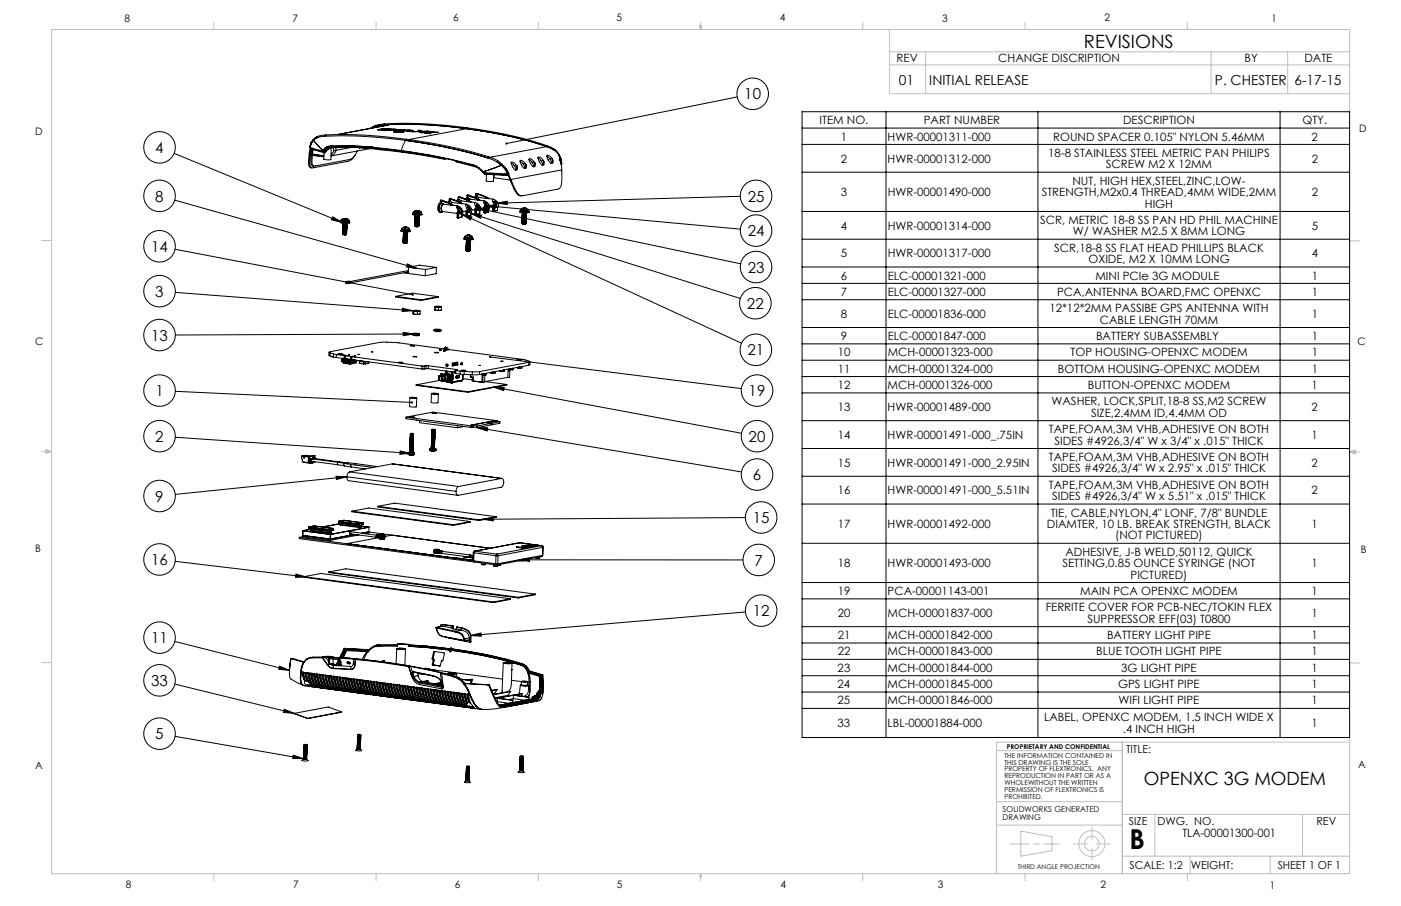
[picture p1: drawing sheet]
<svg xmlns="http://www.w3.org/2000/svg" width="432mm" height="279mm" viewBox="0 0 432 279" stroke-linecap="round" stroke-linejoin="round" font-family="sans-serif">
<defs><g id="words">
<text font-size="8.5" x="348.1" y="261.8">B</text>
<g font-size="5.6">
<text x="334.1" y="15">REVISIONS</text>
<text x="352.6" y="242.2">OPENXC 3G MODEM</text>
</g>
<g font-size="4.7">
<text x="229.4" y="30.7">10</text>
<text x="47.9" y="47.2">4</text>
<text x="47.9" y="62.1">8</text>
<text x="230.4" y="62.1">25</text>
<text x="46.6" y="77.7">14</text>
<text x="230.4" y="72.9">24</text>
<text x="230.4" y="84.1">23</text>
<text x="47.9" y="91.5">3</text>
<text x="230.2" y="95.3">22</text>
<text x="46.6" y="105.1">13</text>
<text x="230.4" y="109.6">21</text>
<text x="47.9" y="122.2">1</text>
<text x="230.7" y="122.2">19</text>
<text x="47.9" y="136.3">2</text>
<text x="230.7" y="136.3">20</text>
<text x="232" y="148.1">6</text>
<text x="47.9" y="154.7">9</text>
<text x="232" y="161.3">15</text>
<text x="46.6" y="174.3">16</text>
<text x="232.6" y="174.4">7</text>
<text x="232" y="190">12</text>
<text x="46.6" y="198.4">11</text>
<text x="46.6" y="211.6">33</text>
<text x="47.9" y="228">5</text>
</g>
<g font-size="4.2">
<text x="277" y="26.1">01</text>
<text x="286.4" y="26.1">INITIAL RELEASE</text>
<text x="374.4" y="26.1">P. CHESTER 6-17-15</text>
</g>
<g font-size="3.5">
<text x="276.4" y="19.1">REV</text>
<text x="307.7" y="19.1">CHANGE DISCRIPTION</text>
<text x="383.6" y="19.1">BY</text>
<text x="402" y="19.1">DATE</text>
<text x="252.6" y="38.3">ITEM NO.</text>
<text x="284.7" y="38.3">PART NUMBER</text>
<text x="346.1" y="38.3">DESCRIPTION</text>
<text x="401.4" y="38.3">QTY.</text>
<text x="259.2" y="43.4">1</text>
<text x="273.6" y="43.4">HWR-00001311-000</text>
<text x="324.6" y="43.4">ROUND SPACER 0.105&quot; NYLON 5.46MM</text>
<text x="404.3" y="43.4">2</text>
<text x="259.2" y="50.2">2</text>
<text x="273.6" y="50.2">HWR-00001312-000</text>
<text x="323.1" y="48.4">18-8 STAINLESS STEEL METRIC PAN PHILIPS</text>
<text x="340.9" y="51.9">SCREW M2 X 12MM</text>
<text x="404.3" y="50.2">2</text>
<text x="330.6" y="57">NUT, HIGH HEX,STEEL,ZINC,LOW-</text>
<text x="259.2" y="60.5">3</text>
<text x="273.6" y="60.5">HWR-00001490-000</text>
<text x="321.1" y="60.5">STRENGTH,M2x0.4 THREAD,4MM WIDE,2MM</text>
<text x="352.9" y="64">HIGH</text>
<text x="404.3" y="60.5">2</text>
<text x="259.2" y="70.8">4</text>
<text x="273.6" y="70.8">HWR-00001314-000</text>
<text x="320.6" y="69.1">SCR, METRIC 18-8 SS PAN HD PHIL MACHINE</text>
<text x="404.3" y="70.8">5</text>
<text x="324.9" y="77.6">SCR,18-8 SS FLAT HEAD PHILLIPS BLACK</text>
<text x="330.7" y="72.6">W/ WASHER M2.5 X 8MM LONG</text>
<text x="259.2" y="79.4">5</text>
<text x="273.6" y="79.4">HWR-00001317-000</text>
<text x="335.5" y="81.2">OXIDE, M2 X 10MM LONG</text>
<text x="404.3" y="79.4">4</text>
<text x="259.2" y="86.2">6</text>
<text x="273.6" y="86.2">ELC-00001321-000</text>
<text x="337.6" y="86.2">MINI PCIe 3G MODULE</text>
<text x="404.3" y="86.2">1</text>
<text x="259.2" y="91.2">7</text>
<text x="273.6" y="91.2">ELC-00001327-000</text>
<text x="325.8" y="91.2">PCA,ANTENNA BOARD,FMC OPENXC</text>
<text x="404.3" y="91.2">1</text>
<text x="259.2" y="98">8</text>
<text x="273.6" y="98">ELC-00001836-000</text>
<text x="323.4" y="96.3">12*12*2MM PASSIBE GPS ANTENNA WITH</text>
<text x="339" y="99.8">CABLE LENGTH 70MM</text>
<text x="404.3" y="98">1</text>
<text x="259.2" y="104.8">9</text>
<text x="273.6" y="104.8">ELC-00001847-000</text>
<text x="337.8" y="104.8">BATTERY SUBASSEMBLY</text>
<text x="404.3" y="104.8">1</text>
<text x="258.2" y="109.9">10</text>
<text x="273.6" y="109.9">MCH-00001323-000</text>
<text x="330" y="109.9">TOP HOUSING-OPENXC MODEM</text>
<text x="404.3" y="109.9">1</text>
<text x="258.2" y="120">12</text>
<text x="258.2" y="114.9">11</text>
<text x="273.6" y="120">MCH-00001326-000</text>
<text x="273.6" y="114.9">MCH-00001324-000</text>
<text x="326.1" y="114.9">BOTTOM HOUSING-OPENXC MODEM</text>
<text x="335.3" y="120">BUTTON-OPENXC MODEM</text>
<text x="404.3" y="120">1</text>
<text x="404.3" y="114.9">1</text>
<text x="324.1" y="125">WASHER, LOCK,SPLIT,18-8 SS,M2 SCREW</text>
<text x="258.2" y="126.8">13</text>
<text x="273.6" y="126.8">HWR-00001489-000</text>
<text x="336.3" y="128.5">SIZE,2.4MM ID,4.4MM OD</text>
<text x="404.3" y="126.8">2</text>
<text x="258.2" y="135.3">14</text>
<text x="273.6" y="135.3">HWR-00001491-000_.75IN</text>
<text x="323.3" y="133.6">TAPE,FOAM,3M VHB,ADHESIVE ON BOTH</text>
<text x="325" y="137.1">SIDES #4926,3/4&quot; W x 3/4&quot; x .015&quot; THICK</text>
<text x="404.3" y="135.3">1</text>
<text x="258.2" y="143.9">15</text>
<text x="273.6" y="143.9">HWR-00001491-000_2.95IN</text>
<text x="323.3" y="142.1">TAPE,FOAM,3M VHB,ADHESIVE ON BOTH</text>
<text x="404.3" y="143.9">2</text>
<text x="324.3" y="145.7">SIDES #4926,3/4&quot; W x 2.95&quot; x .015&quot; THICK</text>
<text x="258.2" y="152.5">16</text>
<text x="273.6" y="152.5">HWR-00001491-000_5.51IN</text>
<text x="323.3" y="150.7">TAPE,FOAM,3M VHB,ADHESIVE ON BOTH</text>
<text x="324.3" y="154.2">SIDES #4926,3/4&quot; W x 5.51&quot; x .015&quot; THICK</text>
<text x="404.3" y="152.5">2</text>
<text x="323.8" y="159.3">TIE, CABLE,NYLON,4&quot; LONF, 7/8&quot; BUNDLE</text>
<text x="258.2" y="162.8">17</text>
<text x="273.6" y="162.8">HWR-00001492-000</text>
<text x="322.7" y="162.8">DIAMTER, 10 LB. BREAK STRENGTH, BLACK</text>
<text x="343.7" y="166.3">(NOT PICTURED)</text>
<text x="404.3" y="162.8">1</text>
<text x="328.4" y="171.4">ADHESIVE, J-B WELD,50112, QUICK</text>
<text x="258.2" y="174.9">18</text>
<text x="273.6" y="174.9">HWR-00001493-000</text>
<text x="327.5" y="174.9">SETTING,0.85 OUNCE SYRINGE (NOT</text>
<text x="348.5" y="178.4">PICTURED)</text>
<text x="404.3" y="174.9">1</text>
<text x="258.2" y="183.5">19</text>
<text x="273.6" y="183.5">PCA-00001143-001</text>
<text x="333" y="183.5">MAIN PCA OPENXC MODEM</text>
<text x="404.3" y="183.5">1</text>
<text x="258.2" y="190.3">20</text>
<text x="273.6" y="190.3">MCH-00001837-000</text>
<text x="322.3" y="188.5">FERRITE COVER FOR PCB-NEC/TOKIN FLEX</text>
<text x="404.3" y="190.3">1</text>
<text x="258.2" y="197.1">21</text>
<text x="273.6" y="197.1">MCH-00001842-000</text>
<text x="335.2" y="192.1">SUPPRESSOR EFF(03) T0800</text>
<text x="341.2" y="197.1">BATTERY LIGHT PIPE</text>
<text x="404.3" y="197.1">1</text>
<text x="258.2" y="202.1">22</text>
<text x="273.6" y="202.1">MCH-00001843-000</text>
<text x="337.9" y="202.1">BLUE TOOTH LIGHT PIPE</text>
<text x="404.3" y="202.1">1</text>
<text x="258.2" y="207.2">23</text>
<text x="273.6" y="207.2">MCH-00001844-000</text>
<text x="345.6" y="207.2">3G LIGHT PIPE</text>
<text x="404.3" y="207.2">1</text>
<text x="258.2" y="212.2">24</text>
<text x="273.6" y="212.2">MCH-00001845-000</text>
<text x="344.6" y="212.2">GPS LIGHT PIPE</text>
<text x="404.3" y="212.2">1</text>
<text x="258.2" y="217.3">25</text>
<text x="273.6" y="217.3">MCH-00001846-000</text>
<text x="344.7" y="217.3">WIFI LIGHT PIPE</text>
<text x="404.3" y="217.3">1</text>
<text x="258.2" y="224.3">33</text>
<text x="273.6" y="224.3">LBL-00001884-000</text>
<text x="321.8" y="222.5">LABEL, OPENXC MODEM, 1.5 INCH WIDE X</text>
<text x="346.1" y="226">.4 INCH HIGH</text>
<text x="404.2" y="224.3">1</text>
<text x="364.4" y="258.1">TLA-00001300-001</text>
</g>
<g font-size="3.4">
<text x="347.1" y="232.3">TITLE:</text>
<text x="347.9" y="254.3">SIZE</text>
<text x="356.7" y="254.4">DWG. NO.</text>
<text x="405.7" y="254.5">REV</text>
<text x="348.1" y="267.9">SCALE: 1:2</text>
<text x="367" y="268">WEIGHT:</text>
<text x="393.8" y="267.9">SHEET 1 OF 1</text>
</g>
<g font-size="3.2">
<text x="38.3" y="6.7">8</text>
<text x="90.2" y="6.7">7</text>
<text x="139.7" y="6.5">6</text>
<text x="190" y="6.5">5</text>
<text x="240.4" y="6.5">4</text>
<text x="290.4" y="6.7">3</text>
<text x="340.4" y="6.5">2</text>
<text x="391.9" y="6.7">1</text>
<text x="10.9" y="41.6">D</text>
<text x="418.9" y="40.7">D</text>
<text x="10.9" y="106.3">C</text>
<text x="418.4" y="106.4">C</text>
<text x="10.8" y="170.2">B</text>
<text x="419.4" y="170.6">B</text>
<text x="10.8" y="237.2">A</text>
<text x="418.6" y="236.8">A</text>
<text x="38.8" y="273.8">8</text>
<text x="90.4" y="273.8">7</text>
<text x="140.2" y="273.8">6</text>
<text x="190.1" y="273.9">5</text>
<text x="240.5" y="273.8">4</text>
<text x="289" y="273.9">3</text>
<text x="339.1" y="273.8">2</text>
<text x="391.4" y="274.1">1</text>
</g>
<g font-size="2.5">
<text x="309" y="250.5">SOLIDWORKS GENERATED</text>
<text x="309" y="253">DRAWING</text>
</g>
<g font-size="2.1">
<text x="309.6" y="233.7">THE INFORMATION CONTAINED IN</text>
<text x="309.6" y="235.8">THIS DRAWING IS THE SOLE</text>
<text x="309.6" y="237.9">PROPERTY OF FLEXTRONICS. ANY</text>
<text x="309.6" y="240">REPRODUCTION IN PART OR AS A</text>
<text x="309.6" y="242.1">WHOLEWITHOUT THE WRITTEN</text>
<text x="309.6" y="244.3">PERMISSION OF FLEXTRONICS IS</text>
<text x="309.6" y="246.4">PROHIBITED.</text>
</g>
<g font-size="2">
<text x="310.4" y="231.1">PROPRIETARY AND CONFIDENTIAL</text>
<text x="313.7" y="267.9">THIRD ANGLE PROJECTION</text>
</g>
</g></defs>
<g fill="none" stroke="#000" stroke-width=".31">
<path d="M115.6 38.8l-.1 .2M116.4 40h.1M116.7 38.7h-.3M117.4 40h.1M117.4 39.9v.1M117.4 39.9h.1M117.5 40h.5M117.9 38.7l-2 .3-1.3 .5M118 40h.1M118 38.6l-2.1 .2-1.8 .8a10 10 0 0 1 6.5-1.5 147.8 147.8 0 0 1 48 6.9 5.4 5.4 0 0 1 3.9 2.9M118 38.6l-.1 .1M118.2 40h-.1"/>
<path d="M118.2 40h.1M118.3 38.5a122.6 122.6 0 0 1 25.4 1.2M118.3 38.5l-.3 .1M118.3 38.5l5.9-.2 6.1 .1 13.4 1.3M118.3 38.5l-2.1 .3M118.3 40h-.1M118.3 38.5h.1M118.4 40h-.1M118.4 40h.1M118.4 38.3l-.1 .2M118.5 40h-.1M118.5 39.7l-1.1 .2"/>
<path d="M118.5 39.7h.1M118.7 38.5h-.4M118.9 39.7h.1M118.9 39.7h-.4M118.9 39.7h.4M118.9 38.7h-1M118.9 38.7h.1M119 38.5h.7l-.2 .1M119 38.5l-1 .1M119 38.5l-.1 .2M119.3 39.7h.1M119.4 39.7h.1"/>
<path d="M119.5 39.7h.1M119.5 38.6l-15.5 2.9M119.5 38.6h-.1M119.5 39.8l-1 .2M119.5 39.8h.1M119.6 38.6h-.2M120.4 39.8l-1.8 .3-2.1-.1M120.4 39.7h-1.9l-2.1 .3M120.4 39.8h.1M121.4 39.9l-1.2 .2h.7M121.4 39.9h.1M121.5 39.9h.1"/>
<path d="M121.5 40l-.4 .1M121.5 40h.1M121.5 39.9v.1M121.6 40h-.1M121.6 40h.1M122.4 40h.1M124.7 38.3h.3M143.5 39.6l.2 .1M143.7 39.7h.3M144 39.4l-.1 .3-18 3.4M144 39.7a125.3 125.3 0 0 1 24.5 5.5M144 39.7l13.2 2.3 5.8 1.5 5.5 1.7"/>
<path d="M144 39.7l12.8 2.2M227.2 29.9l-71.1 14.4M247.2 34.5h168.8v192.9h-168.8zM247.2 39.5h168.8M273.1 34.5v192.9M319.9 34.5v192.9M394.5 34.5v192.9M53.7 47.3l51.7 21.3M95.3 47.4a7.3 7.3 0 0 0 0 4l.8 .4M95.3 47.4l.3 .1M95.5 45.5h.1M95.5 45.5l3.8 1.1"/>
<path d="M95.6 45.5l-.3 1.9M95.6 45l-.1 .5M95.6 45v.1M95.6 45.1l-.1 .4M95.6 47.5l-.2 2.3a1.44 1.44 0 0 0 .9 2l10.9-2.1a3.1 3.1 0 0 0 2.2-1.8M95.7 44.6l-.1 .4M95.7 44.6l-.1 .5M95.7 44.6h.1M95.8 44.3l-.1 .3M95.8 45.6l-.2 1.9M95.9 44h.1M95.9 44l-.1 .2"/>
<path d="M95.9 44l-.2 .6M96 43.9l-.1 .1M96 47.8a4.8 4.8 0 0 0 .1 3.3l.6 .1M96 44h.1M96.1 45.7l-.2 2.1 .5 .1M96.3 43.3l-.3 .7M96.4 43.3a4.2 4.2 0 0 1 4-1.7 160.5 160.5 0 0 1 51.6 7.2l1.4 .7M96.4 46.5v1.1l3.4 .4M96.4 46.5l-.1-.8 .1 2.2M96.4 47.9h.1M96.4 47.9l1.8 .3M96.5 46l-.1 .5"/>
<path d="M96.5 45.8v.2M96.5 46l.2 .2M96.5 46h.1M96.6 43.2l-.3 .1M96.6 43.2h.1M96.6 43.3l-1.1 2.2M96.6 43.3l-.7 .7M96.6 43.2l-1.1 2.3M96.6 43.2l2.9 3.2M96.6 46l3.3 .9M96.6 46l.2 .2M96.6 43.2v.1"/>
<path d="M96.6 45.8v.2M96.7 46.2h.1M96.8 46.2l3.2 .9M97.7 42.5l-1.1 .7M97.8 42.2l-.1 .3M98 47.9l1.8 .1M98 47.9l-1.6-.2v.2M98 47.9l.2 .3M98.2 48.2l1.6 .1M99.3 46.6h.2M99.5 46.4h.1M99.5 46.4l-.2 .2"/>
<path d="M99.6 46.4l-.1 .2M99.6 46.4h.1M99.8 48v.1M99.9 46.9h.1M99.9 46.9l.1 .2M99.9 46.5v.4M99.9 46.8v.1M99.9 46.8h.1M100 46.5l-.5 .1M100 46.4v.1M100 46.8l.3 .1M100 46.4h.1"/>
<path d="M100 46.4l-.1 .4M100 46.8h.1M100 46.4h-.4M100 47.1h.1M100.2 42l-2.5 .5M100.2 42a138 138 0 0 1 24.8 1.3M100.2 47.1h-.1M100.3 46.9h.1M100.3 46.9l-.2 .2M100.3 46.9l-.1 .2M100.4 45.5l-.9 .9M100.4 45.5l.1 .1"/>
<path d="M100.4 41.7l-.2 .3M100.5 45.6l-.9 .8M100.6 45.3l.1 .2M100.6 45.3l-.2 .2M100.7 45.5l-.2 .1M100.9 45.5l-.9 .9M100.9 45.5l-.4 .1M101.1 45.4l-.4 .1M101.1 45.4l-.2 .1M101.6 45.2l-.5 .2M101.9 45.6l.1 3.6-2.2-.1v-2M102 45l-1.4 .3"/>
<path d="M102 45l.1 .1M102.1 45.1l-1.4 .4M102.1 45.6l-1.1 .5-.7 .8M102.5 45.4a2.81 2.81 0 0 0-2.5 1.4M102.5 45.4l.1 .1M102.5 45.4h.1M102.5 45.1v.3M102.6 45.5l-.4 .1a2.49 2.49 0 0 0-1.9 1.3M102.6 45.5h.1M102.8 45.5l.1 .9M102.9 46.4l-.8 1.1M103.5 45.5l.1 .9"/>
<path d="M103.6 46.4h-.7M103.6 46.4l-.6 1-1 .6M103.6 46.4h.1M104.3 45.5h.1M104.3 45.5h-1.7M105 45.3l.3 .2M105 45.3l-2.5 .1M105 45.1v.2M105.2 45h.3M105.2 45h-3.2M105.2 45l.1 .1M105.3 45.5h.1"/>
<path d="M105.3 45.5h-1M105.3 45.1v.4M105.3 45.1h.1M105.3 45.1h-3.2M105.4 45.4l-.1 .1M105.4 45.1h.1M105.4 45.3h.1M105.4 45.3v.1M105.4 45.5h.1M105.4 45.5h-.2M105.4 45.4v.1M105.4 45.4h.1"/>
<path d="M105.4 45l.2 .1M105.4 45v.1M105.5 45.3l11.3 .6M105.5 45.1v.2M105.5 45.5h.1M105.5 45.1h-.1M105.5 45.1h.1M105.5 45.5h.5M105.5 45l-.1 .1M105.6 44.9l-.1 .1M105.6 44.9l.1 .1M105.6 44.9l-.2 .1"/>
<path d="M105.6 45.1h-.1M105.6 45.1h.1M105.7 45.1h-.2M105.7 45.1h.1M105.7 44.9h-.1M105.7 44.9l.1 .1M105.7 44.9h.4M105.7 45l.1 .1M105.7 45l-.1 .1M105.8 45h.4M105.8 45v.1M105.8 45.1h.1"/>
<path d="M105.8 45h-.1M105.8 45.1h.4M106 45.5l4.7 .1M106 45.5h.1M106.1 44.9l8 .4M106.1 44.9l.1 .1M106.1 45.5h-.1M106.1 45.5h.1M106.1 45.4v.1M106.2 45l8 .4M106.2 45v.1M106.2 45.1l8.1 .4"/>
<path d="M106.2 45.1h.1M108.6 45.4l-5 1M110.2 46.6l-.8 1.2a2.37 2.37 0 0 1-1.7 1.4l-11 2a1.39 1.39 0 0 1-.5-1.8l.1-1.5M110.7 45.6h.1M110.7 45.6l6.2 .5M114 45.8l-12 2.3M114.1 45.3l.1 .1M114.1 45.3h.7M114.2 45.4l.1 .1M114.2 45.4h.1M114.3 45.5h.1M114.3 45.4l.6 .1"/>
<path d="M114.3 45.4l.7 .1M114.3 45.4v.1M114.3 45.5l.7 .1M114.8 45.3l.1 .1M114.8 45.3l.1 .2M114.9 45.5h.1M114.9 45.4h.1M115 45.4v.1M115 45.5h.1M115 45.5v.1M115 45.6h.1M115 45.5l.3 .1"/>
<path d="M115 45.5h.3M115.1 45.6h-.1M115.1 45.6h.1M115.3 45.5h.1M115.3 45.5l.1 .1M115.4 45.6h.1M115.4 45.5l8.3 .9M115.4 45.5l.1 .1M115.5 45.6l8.2 1M116.4 46l1 .2M116.8 45.8v.1M116.9 45.9h-.1"/>
<path d="M116.9 45.9v.1M116.9 46.1h.1M116.9 46.1l7.1 .8M116.9 45.9h.1M116.9 45.8v.3M116.9 46l7 .8M116.9 46v.1M116.9 45.8v.2M118.3 40.2l2.3-.4 1.8 .2zM121 40.1h-.1M121.1 40.1h-.1M121.1 40.1h.1"/>
<path d="M121.5 40.7h.1M121.5 40.7h-.2h1.2M121.5 40.7h.6M121.9 40.2l2 .1-1-.1M121.9 40.2h.1M122 40.6h1M122 40.6h.1M122 40.6h.2M122 40.7h.2M122.2 40.6h.2M122.2 40.6l-.2 .1M122.2 40.7h.1"/>
<path d="M122.4 40.6h.2M122.5 40.7h.1M122.6 40.6h.1M122.6 40.6h-.2M122.7 40.8l1.8-.1zM122.7 40.2h.1M122.8 40.2h.1M122.9 40.2h.1M122.9 40.6l-.4 .1M123 40.6h.1M123.1 40.8l1-.1zM123.4 40.1h.6"/>
<path d="M123.4 40v.1M123.4 40h.1M123.5 40h-.1M123.5 40h.1M123.6 40h-.1M123.6 40h.1M123.7 46.4a163.6 163.6 0 0 1 22.1 4.4M123.7 46.4v.2M123.7 40h.1M123.7 46.6a162.5 162.5 0 0 1 22.1 4.4M123.7 40l.3 .1M123.9 46.8l.1 .1"/>
<path d="M123.9 46.6v.2M124 46.9h.1M124 40.1h.1M124 46.6v.3M124.1 40.1h-.1M124.1 46.9l.3 .1M124.1 46.6v.3M124.3 46.8l11.6 2M124.3 46.8l.1 .2M124.3 46.6v.2M124.3 46.9l.1 .1M124.4 47h.1"/>
<path d="M124.4 47l11.6 1.9M124.8 40l-2.9 .2M124.8 40.1l-2 .1M124.9 40.1h-.1M125 43.3l-1.3 3.1M125 43.3a154 154 0 0 1 25.4 5.4M125 43.3l.8 .1a162.7 162.7 0 0 1 24.6 5.3M125.2 43l-.2 .3M125.8 40.2l-1.8 .2 1.6-.3 1.8 .2M125.9 40.2h-.1M126 40.2h-.1M126 40.2h.1"/>
<path d="M126.1 40.2h.1M126.2 40.2h.2M126.4 40.2h.1M126.5 40.2h.1M126.5 40.2v.1M126.5 40.3l-1.1 .2 1.9-.2M126.5 40.3h.1M127.4 40.3h-.1M128.9 40.1l.9 .1 .1 .2h-.8zM129.2 40.7l.8-.1 .3 .4-1-.1zM130.6 40.8l1.4-.2h-5.5l5.2-.2 3.4 .4h-3.6M130.6 40.8v.1"/>
<path d="M130.6 40.9l2.1 .3 .1-.1-1.3-.2M131.5 40.9h.1M131.5 40.8v.1M135.9 48.8l.1 .1M135.9 48.8h.1M135.9 48.8l1.1 .2M135.9 48.6v.2M136 48.9l1.2 .3M137 49l.2 .1M137 48.9v.1M137.2 49.1v.1M137.2 48.9v.2"/>
<path d="M137.3 48.9l-.1 .3M140.5 49.6v.2M140.6 49.8l5.6 1.4M140.6 49.8l5.7 1.6M140.6 49.6v.2M145.8 50.8v.2M145.8 50.8v.1M145.8 51h.1M145.8 50.9l.9 .3M145.8 50.9l.1 .1M145.9 51h.1M145.9 51l.8 .3"/>
<path d="M146.2 51.2h.1M146.2 51.2l.1 .2M146.2 51.1v.1M146.2 51.2l1.5 .8M146.3 51.4h.1M146.3 51.4l1.5 .7 1.3 1.3M146.7 51.2l.7 .4M146.7 51.2v.1M146.7 51.3l.7 .4M146.7 59.8h.1M146.7 59.8h.2M146.7 59.8v.6"/>
<path d="M146.8 59.7l-.1 .1M146.8 59.7h.2M146.9 59.7h.1M146.9 59.7h.2M146.9 59.7h-.1M146.9 59.8v.7M146.9 59.8l1.1 .4M146.9 59.8h.1M147 59.7l-.1 .1M147 59.7h.1M147 59.7l1.1 .4M147 59.7l1.2 .4"/>
<path d="M147 59.7l.2 .1M147.4 51.7l.2 .2M147.4 51.6v.1M147.4 51.6l.2 .2M147.6 51.9l1.2 1.1M147.6 51.8l1.2 1.1M147.6 51.8v.1M147.8 60l.4 .1M148.7 53h.1M148.8 53l.2 .2M148.8 52.9l-.1 .1M148.8 52.9v.1"/>
<path d="M148.8 53h.1M149 53.2l7.4 .4M149.1 53.2l.1 .1M149.1 53.4l.3 .3M149.1 53.4h.1M149.2 53.3l-.1 .1M149.2 53.3v.1M149.2 53.4h-.1M149.2 53.4h.1M149.2 53.2l.1 .2M149.3 53.4l.1 .2M149.4 53.6v.1"/>
<path d="M149.4 53.6h.1M149.4 53.6l6.2 .3M149.4 53.7l6.2 .4M149.4 53.3v.3M149.9 53.7v2.1l1 .2 1.2-.1 .1-2M150.4 48.7l2.8 1.2M150.6 48.4l-.2 .3M152.3 53.9v.9l4.9 .7M153.2 49.9l1.3 1.1M153.2 49.9l1.4 1.1M153.4 49.5l2.4 2.4M153.4 49.5l-.2 .4"/>
<path d="M154.5 51l-5.7 2M154.5 51h.1M154.5 51l1 1.1 .9 1.5M154.5 51l.6 .2 .7 .8M154.6 51l.5 .2 .8 .8M154.6 51h.1M155.6 53.9v.2M155.6 53.9l.5 .1M155.6 54.1h.5M155.6 53.6v.3M155.8 52l.3 .7M155.8 52h.1"/>
<path d="M155.8 52l.2 .2M155.9 52h.1M155.9 52l.1 .1M155.9 52.1h.1M156 52.1h.1M156 52.1v.2M156 52.1l.2 .3M156 52.2l.1 .2M156 52.2h.1M156 52.2v.1M156 52.3l.1 .1M156.1 54v.1"/>
<path d="M156.1 52.4l.1 .1M156.1 52.4h.1M156.1 53.6v.4M156.1 52.7l.2 .5M156.1 52.4l.1 .2M156.2 52.4l.1 .2M156.2 52.4h.1M156.2 52.4h-.1M156.2 52.5v.1M156.2 54h-.1M156.2 54l-.1 .1M156.2 53.6v.4"/>
<path d="M156.2 52.6h.1M156.2 52.6l-.1 .1M156.2 52.6v.1M156.2 52.5h.2l.4 1.1M156.2 52.6l.1 .1M156.2 52.7l.2 .4M156.3 52.6h.1M156.3 52.6v.1M156.3 52.7l.2 .4M156.3 52.7h-.1M156.3 52.7h.1M156.3 53.2l.1 .2"/>
<path d="M156.4 53.6h.1M156.4 53.4v.2M156.4 53.4l.1 .2M156.4 53.1l-.1 .1M156.4 53.1l.2 .5M156.4 53.6l.9 2.1M156.5 53.1h.1M156.5 53.1h-.1M156.5 53.1l.2 .5M156.5 53.3l-.1 .1M156.5 53.3l.2 .3M156.6 53.9l-.4 .1"/>
<path d="M156.6 53.6h-.1M156.6 54l-.5 .1M156.7 53.6h.1M156.7 53.6l.8 1.7M156.7 53.6h-.1M156.8 53.6h.1M157.3 55.7l.7 1.6a5.4 5.4 0 0 0 2.3 3l.3 .1M157.3 55.7l.3 .1M157.5 55.3l.1 .5M157.5 50.2l1 .8M158 51.4h.1M158.5 51l.6 1.2"/>
<path d="M158.5 51l.8 .1M159.3 51.1l-.6-.6-1-.5-.2 .3 .5 1.1M159.3 51.2h.1M159.3 51.2v.3M159.3 51.2l.2 .9-.4 .4-.5-.3-.6-.8M159.3 51.2l-.1 .7-.4 .5M160.3 49.7l.9 .8M160.7 50.9h.1M161.2 50.5l.6 1.1M161.2 50.5l.8 .1M162 50.6l-.5-.7-1-.5-.2 .4 .4 1.1M162 50.6h.1"/>
<path d="M162 50.6v.1M162 50.6l.1 .4M162 50.7l.2 .8-.4 .5-.5-.3-.6-.8M162 50.7v.7l-.5 .5M163 49.1l1 .9M163.5 50.4h.1M164 50l.6 1.1M164 50l.8 .1M164.8 50.1l-.6-.7-1-.5-.2 .4 .5 1.1M164.8 50.1h.1M164.8 50.1v.1M164.8 50.1v.4"/>
<path d="M164.8 50.2l.2 .8-.4 .5-.5-.3-.6-.8M164.8 50.2l-.1 .6-.4 .6M165.8 48.6l.9 .9M166.2 49.8v.1M166.7 49.5l.6 1.1M166.7 49.5l.8 .1M167.4 44.8l1.1 .4M167.5 49.6l-.5-.7-1-.5-.2 .3 .4 1.1M167.5 49.6h.1M167.5 49.6l.1 .4M167.5 49.6l.2 .9-.4 .5-.5-.3-.6-.8M167.5 49.6v.7l-.5 .6"/>
<path d="M168.5 45.2l2.5 1.2M168.5 45.2l-17.5 3.3M168.5 45.2h.1M168.5 48.1l1 .9M168.6 45l-.1 .2M169 49.3h.1M169.5 49l.6 1.1M169.5 49l.8 .1M170.3 49.1l-.6-.7-1-.5-.2 .3 .5 1.1M170.3 49.1h.1M170.3 49.1v.4M170.3 49.1l.2 .9-.4 .5-.5-.3-.6-.9"/>
<path d="M170.3 49.1l-.1 .7-.4 .6M171 46.4l1.1 1.3M171.2 46.2l-.2 .2M172.1 47.7l.6 1.4h-.3M172.1 47.7l.6 1.3M172.1 47.7h.1M172.4 49.1h.1M172.4 49.1l.6 1.6M172.4 47.8l.4 1M172.7 48.4l.1 .5M172.7 49h.1M172.7 49v.3"/>
<path d="M172.7 49l.1 .2M172.7 48.9h.1M172.7 48.9v.1M172.7 48.9l.2 .2M172.7 49.3l.1 .2M172.7 49.3h.1M172.8 49.3v.2M172.8 49.2v.1M172.8 48.8h.1M172.8 48.8l.1 .3M172.8 48.8v.1M172.8 48.9l.1 .2"/>
<path d="M172.8 49.5h.1M172.8 49.5v.1M172.8 49.6h.1M172.8 49.6l.1 .4M172.9 49.1h.1M172.9 49.1v.1M172.9 49.3h-.1M172.9 49.3v.2M172.9 49.2h.1M172.9 49.3h.1M172.9 49.3l.1 .1M172.9 49.2l.1 .2"/>
<path d="M172.9 50l.2 .5M172.9 49.5h-.1M172.9 49.5l.1 .1M173 49.4v.1M173 49.6v.4M173 49.6h-.2M173 49.5h.1M173 49.5v.1M173 49.5h-.1M173 49.6h.1M173 50h-.1M173 50h.1"/>
<path d="M173 50l.1 .5M173 49.8l.1 .2M173 50.6v.1M173 50.7l.1 1.7M173.1 50.5l-.1 .1M173.1 50.2h.1M173.1 50.5h.1M173.1 52.4l.1 1.8a4.4 4.4 0 0 1-1 4.1l-11 2a1.54 1.54 0 0 1-1.9-.9l-1.7-3.6M173.1 52.4l-15.6 2.9M247.2 44.5h168.8M247.2 53.1h168.8M53.8 61.7l74.8 21.1"/>
<path d="M53.9 76.9l73.3 14M102.5 66.8l2.9 1.8-3.3-.8zM104.9 68.4l.2 .3 1.1 .2 1.4-.1 .2-.3M105.1 68.2l1.4 .3 1.1-.2M105.1 68.2a2.65 2.65 0 0 0 2.5 .1M105.1 67.9l1.4 .3 1.1-.2v.3M105.1 67.9v.3M105.1 68.3l-.2 .1 1.3 .3 1.6-.2-.2-.1M105.1 67.8v.1M105.2 67.8l1 .3 1.4-.2M105.2 67.8h-.1M105.2 68.4h.1"/>
<path d="M105.4 68.5h.4M105.4 68.5h.1M105.5 68.5h-.1M105.6 72.1h1M105.6 72v.1M105.6 71.8h.1M105.6 72l1.2-.1zM105.6 71.6l.1 .1M105.6 71.6h.1M105.6 71.4v.2M105.6 71.4h.1M105.6 71.2l.2 .1"/>
<path d="M105.6 71.1v.1M105.6 70.9l.2 .1M105.6 70.9h.1M105.6 72.2l1.1 .1-.6 .1M105.6 70.7l.2 .1M105.6 70.5l.2 .1M105.6 72.2l1 .1M105.6 70.5h.1M105.6 70.3h1.1M105.6 70.3h.1M105.7 70.1h1M105.7 70v.1"/>
<path d="M105.7 69.8h.1M105.7 69.6l.1 .1M105.7 69.6h.1M105.7 69.4v.2M105.7 69.4h.1M105.7 69.2l.1 .1M105.7 69.1v.1M105.7 68.9l.1 .1M105.7 68.9h.1M105.7 68.9h1.2l-.1 .1M105.7 71.7l-.1 .1M105.8 71.3l-.2 .1"/>
<path d="M105.8 68.6h.2M105.8 71.1h-.2M105.8 67.5l-.6 .3M105.8 70.8l-.2 .1M105.8 70.6l-.2 .1M105.8 68.5v.1M105.8 68.5l.2 .1M105.8 69.7l-.1 .1M105.8 67.5h.2M105.8 67.5h.1M105.8 69.3l-.1 .1M105.8 69.1h-.1"/>
<path d="M105.9 68.8l-.2 .1M106 68.6h.1M106.1 67.5h.1M106 68.6h.3M106.1 67.5h.5M106.1 67.4l-.3 .1M106.1 67.4v.1M106.2 67.4h.1M106.2 67.4h-.1M106.2 67.4v.2M106.3 67.4h.4M106.3 67.4v.2"/>
<path d="M106.3 68.6h.1M106.3 68.6h.2M106.5 68.6h-.2M106.5 68.6h.1M106.6 67.5h.1M106.7 67.5l.3 .1M106.7 72.1l-1.1 .1M106.7 71h-.9M106.7 67.4h.1M106.7 67.4v.1M106.7 67.4l.9 .5M106.7 72.1l.1 .1-.2 .1"/>
<path d="M106.7 67.4l.1 .1M106.7 71l-.9 .1M106.7 68.6h.1M106.7 71h.2M106.7 70.3l-1.1 .2M106.8 70.1l-1.1 .1M106.8 69h-1M106.8 68.6h-.3M106.8 68.6h.1M106.8 67.5l.2 .1M106.8 67.5l-.1 .1M106.8 70.3l.1 .1"/>
<path d="M106.8 70.1l.1 .1M106.8 72.3l-.7 .1M106.8 72l-.2 .1M106.8 69l-1 .1M106.8 71.8h-1.2M106.8 71.6l-1 .1M106.8 72.2l-.7 .2M106.8 72.2l-.2 .1M106.8 71.4l-1 .1h1M106.8 69h.1M106.8 71.2l-1 .1M106.8 70.9l-.1 .1"/>
<path d="M106.8 70.8h-1M106.8 71.7l-1.2 .1M106.8 71.7h-1.1M106.8 70.7l-1 .1M106.8 70.6h.1M106.8 72h.1M106.8 71.5l-1.2 .1M106.8 70.5l-1 .1M106.8 70.4h.1M106.8 71.7v.1M106.8 70.6h-1M106.8 71.3l-1.2 .1"/>
<path d="M106.8 71.3h-1M106.9 70.3h-.2M106.9 71.5l-1.3 .1M106.9 71.1h-1.3M106.9 70l-.2 .1M106.9 71.3l-1.3 .1M106.9 70.9h-1.3M106.9 69.8h-1.2M106.9 69.7h.1M106.9 71.1l-1.3 .1M106.9 70.7h-1.3M106.9 70.6l-1.3 .1"/>
<path d="M106.9 69.6l-1.1 .1M106.9 70.9h.1M106.9 69.7h-1.1M106.9 70.4l-1.2 .1M106.9 69.4l-1.1 .1h1.1M106.9 70.6v.1M106.9 70.2l-1.2 .1M106.9 69.1l-1.1 .2M106.9 70.4h.1M106.9 70h-1.2M106.9 69.9l-1.2 .1M106.9 70.2h.1"/>
<path d="M106.9 69.7l-1.2 .1M106.9 70h.1M106.9 69.5l-1.2 .1M106.9 69.7v.1M106.9 69.3l-1.2 .1M106.9 69.3h-1.1M106.9 69.1h-1.2M106.9 68.9h-1.2M106.9 69.1l-1.2 .1M107 68.6h.1M107 67.6h.1M107 68.6h-.2"/>
<path d="M107.1 68.6h.2M107.2 68.4l.1 .1M107.5 68.5h-.1M107.5 67.9l.1 .1M123.5 71l.1 .3 .8 .2 2-.1M123.8 70.8l1.3 .3 1.2-.2M123.8 70.8a.84 .84 0 0 0 1.1 .4h.2M123.8 70.6l1.4 .2 1.1-.2M123.8 70.6v.2M123.8 70.9l-.2 .1 1.2 .3 1.6-.1-.1-.2M123.8 70.5v.1M123.8 70.4l1.1 .3 1.3-.2"/>
<path d="M123.8 70.4v.1M123.9 71l.1 .1M124.1 71.1l.4 .1M124.1 71.1h.1M124.2 74.7h.1M124.2 74.5l.2 .1M124.2 74.4v.1M124.3 74.2h.1M124.3 74l.1 .1M124.3 74h.1M124.3 73.8l.1 .1M124.3 73.8h.1"/>
<path d="M124.3 73.6l.1 .1M124.3 73.5v.1M124.3 74.9l1 .1h-.6M124.3 73.4h.1M124.3 73.3h.1M124.3 74.8h1.2zM124.3 73.1l1 .1M124.3 73.1h.1M124.3 72.9l1.1 .1M124.3 72.9h.1M124.3 72.7h.1M124.3 72.9l1.2-.1z"/>
<path d="M124.3 72.5l.2 .1M124.3 72.4v.1M124.3 72.2v.2M124.3 72.2h.1M124.3 72l.2 .1M124.3 72h.1M124.3 71.8l.2 .1M124.3 71.8h.1M124.4 71.6l.1 .1M124.4 71.5v.1M124.4 74.6l-.1 .1 1.2-.1M124.4 74.4h-.1"/>
<path d="M124.4 74.1l-.1 .1M124.4 73.9l-.1 .1M124.4 71.2h.3M124.4 73.7l-.1 .1M124.4 70.1l-.6 .3M124.4 73.5h-.1M124.5 71.2h-.1M124.5 71.2h.1M124.5 72.6h-.2M124.5 72.6h1.1l-1.3 .1M124.5 70.1h.2M124.5 70.1v.1"/>
<path d="M124.5 72.1l-.2 .1M124.5 71.9l-.2 .1M124.5 71.7l-.1 .1M124.5 71.5h-.1M124.7 71.2h.1M124.7 71.2h.2M124.7 70.1h.1M124.7 70.1l1 .1M124.8 70l-.3 .1M124.8 70l-.1 .1M124.8 70h.1M124.8 70v.3"/>
<path d="M124.9 70v.1M124.9 70v.3v-.2M124.9 70.1h.4M124.9 71.2h.1M124.9 71.2h.3M125.1 71.2h-.1M125.2 71.2h.1M125.3 73.8l-.9 .1M125.3 70.1h.1M125.3 70.1l.9 .4M125.4 70.1h.1M125.4 70.1l-.1 .1"/>
<path d="M125.4 73.8l-1 .1M125.4 73.4l-1 .1M125.4 73.8l.1 .1M125.4 73.2l-1.1 .1M125.4 71.2h.1M125.4 72.9l-1.1 .2M125.4 71.8l-.9 .1M125.4 73.4h.1M125.4 73.2h.1M125.4 71.2h-.2M125.4 70.1l.3 .1M125.4 70.1v.1"/>
<path d="M125.4 72.9l.1 .1M125.4 74.9l-.7 .1M125.4 74.7h-1.2M125.5 74.4l-1.1 .2M125.5 74.2l-1.1 .1M125.5 71.8l.1 .1M125.5 74.9l-.8 .1M125.5 74l-1.1 .1M125.5 73.8l-.2 .1M125.5 73.7h-1.1M125.5 74.9h.1M125.5 74.6h-1.1"/>
<path d="M125.5 74.9h-.2M125.5 73.6l-1.1 .1M125.5 73.4v.1M125.5 74.4h-1.2M125.5 74.3l-1.1 .1M125.5 73.3l-1.1 .1M125.5 73.2h.1M125.5 74.6h.1M125.5 74.1l-1.2 .1M125.5 74.1h-1.1M125.5 73.1l-.1 .1M125.5 74.4l-1.2 .1"/>
<path d="M125.5 73.9l-1.2 .1M125.5 72.9l-.1 .1M125.5 74.1l-1.2 .1 .1 .1M125.5 73.7l-1.2 .1M125.5 72.7h-1.2M125.5 73.5l-1.2 .1M125.5 73.5h-1.2M125.5 72.4l-1 .2M125.5 73.7h.1M125.5 73.3l-1.2 .1M125.5 73.3h-1.2M125.5 72.2l-1 .2 1.1-.1"/>
<path d="M125.5 73.5h.1M125.5 73.1h-1.2M125.5 73l-1.2 .1M125.5 72l-1 .1M125.5 73.3h.1M125.5 71.6h-1.1M125.6 71.7h-1.1M125.6 71.8h-.2M125.6 73l-.1 .1M125.6 71.6l-1.1 .1M125.6 72.8h.1M125.6 72.4h-1.3"/>
<path d="M125.6 72.6h.1M125.6 72.1l-1.3 .1M125.6 72.1h-1.1M125.6 72.4l-1.3 .1M125.6 71.9l-1.2 .1M125.6 71.7l-1.2 .1M125.6 71.7h.1M125.6 71.2h.1M125.7 70.2h.1M125.7 71.2h-.2M125.7 71.2h.1M125.9 71.1h.1"/>
<path d="M126 71.2h-.2M126 71.2h.1M126.1 71.1h.1M126.2 70.5l.1 .1M126.3 70.9l-1.2 .3M126.3 70.6v.3M126.4 71.3v.1M126.4 71.1v.2M127.2 65.9l.2 .3 1 .2 1.5-.1 .1-.3M127.4 65.7l1.3 .2 1.2-.1M127.4 65.7a2.64 2.64 0 0 0 2.5 .1M127.4 65.4l1.4 .3 1.1-.2"/>
<path d="M127.4 65.4v.3M127.4 65.8l-.2 .1 1.2 .2 1.6-.1-.1-.1M127.4 65.3l1.1 .2 1.3-.1M127.4 65.3v.1M127.5 65.9h.1M127.7 66h.4M127.7 66h.1M127.8 69.6h.2M127.8 69.5h.1M127.8 69.3l.2 .1M127.8 69.3h.1M127.9 69.3l1.2-.1-1.2 .1"/>
<path d="M127.9 68.9l.1 .1M127.9 68.9h.1M127.9 69.1l1.2-.1-1.2 .1M127.9 69.1l.1 .1M127.9 68.7h.1M127.9 68.6v.1M127.9 68.9l1.2-.1zM127.9 68.4h.1M127.9 69.7l1 .1M127.9 68.2l1 .1M127.9 68.2h.1M127.9 68l.1 .1"/>
<path d="M127.9 68h.1M127.9 67.8l.1 .1M127.9 67.7v.1M127.9 67.6h.2M127.9 67.5h.1M127.9 67.3l.2 .1M127.9 67.3h.1M127.9 67.1l.2 .1M127.9 67.1h.1M127.9 66.9l.2 .1M127.9 66.9h.1M127.9 67.1l1.3-.1z"/>
<path d="M127.9 66.7h.2M127.9 66.6v.1M128 66.4l.1 .1M128 66.4h.1M128 66.4h1.2l-1.1 .1M128 69.7h-.1M128 69.4l-.2 .1M128 69.2l-.1 .1M128 69l-.1 .1M128 68.8h-.1M128 66l.3 .1M128 66v.1"/>
<path d="M128 65l-.6 .3M128 68.1l-.1 .1M128.1 67.9l-.2 .1M128.1 67.7h-.2M128.1 66h-.1M128.1 66l.1 .1M128.1 67.4l-.2 .1M128.1 67.2l-.2 .1M128.1 65h.2M128.1 65h.1M128.1 67l-.2 .1M128.1 66.3l-.1 .1"/>
<path d="M128.3 65h.1M128.3 66.1h.1M128.3 66.1h.2M128.3 65h.5M128.4 64.9l-.3 .1M128.4 64.9l-.1 .1M128.4 64.9h.1M128.4 64.9v.2M128.5 64.9h.1M128.5 64.9l.4 .1M128.5 64.9v.2M128.5 66.1h.1"/>
<path d="M128.5 66.1h.3M128.6 66.1h.1M128.8 66.1h-.2M128.8 66.1h.1M128.8 65h.1M128.9 69.8l-.6 .1M128.9 69.6h-.9M128.9 69.4h-.9M128.9 65h.4M128.9 69.6l-.9 .1M128.9 64.9h.1M128.9 64.9v.1"/>
<path d="M128.9 64.9l.9 .5M129 68l-1 .1M129 69.6l.1 .1-.2 .1M129 64.9h.1M129 64.9l-.1 .1M129 67.8l-.9 .1M129 69.4h.1M129 68.7l-1 .1M129 67.6h-.9M129 67.4h-.9M129 68.3l-1.1 .1M129 68.7l.1 .1"/>
<path d="M129 66.1h.1M129 68.2l.1 .1M129 67.6l-.9 .1M129 68l.1 .1M129 66.1h-.2M129 65h.3M129 65h.1M129 67.8l.1 .1M129 67.6h.1M129 66.9l-.9 .1M129 69.8h-.1M129 67.4h.1"/>
<path d="M129 66.7l-1.1 .1M129 69.5l-.1 .1M129.1 66.1h-.1M129.1 69.3l-.2 .1M129.1 69.2h.1M129.1 66.9v.1M129.1 69.1l-1.1 .1M129.1 69h.1M129.1 66.7l.1 .1M129.1 69.2h-1.1M129.1 69.7l-.8 .2M129.1 68.9l-1.1 .1"/>
<path d="M129.1 69h-1.1M129.1 68.6l-1.1 .2M129.1 69.7h.1M129.1 69.5l-1.2 .1M129.1 69.5h-1.2M129.1 69.7l-.2 .1M129.1 68.4h-1.2M129.1 68.2l-.2 .1M129.1 68.1h.1M129.1 69.5h.1M129.1 68h-.1M129.1 67.9h.1"/>
<path d="M129.1 69.2v.1M129.1 67.8h-.1M129.1 67.6v.1M129.1 68.6l-1.2 .1M129.1 68.6h-1.2M129.1 68.5l-1.2 .1M129.1 67.5l-.1 .1M129.1 67.4h.1M129.1 68.8h.1M129.1 68.3l-1.2 .1M129.1 67.3l-.1 .1M129.1 67.2h.1"/>
<path d="M129.1 68.6h.1M129.1 68.1l-1.2 .1M129.1 67.1l-1 .1M129.1 67h.1M129.1 68.3v.1M129.1 67.2h-1M129.1 67.9l-1.2 .1M129.1 66.9l-1 .1M129.1 67.7l-1.2 .1M129.1 67.7h-1.2M129.2 66.6l-1.1 .1M129.2 67.9h.1"/>
<path d="M129.2 67.5l-1.3 .1M129.2 67.5h-1.3M129.2 67.7h.1M129.2 67.3h-1.3M129.2 67.2l-1.3 .1M129.2 67.5h.1M129.2 67.2v.1M129.2 66.8l-1.2 .1M129.2 67h.1M129.2 66.6l-1.2 .1M129.2 66.6h-1.2M129.2 66.5l-1.2 .1"/>
<path d="M129.2 66.8h.1M129.2 66.6h.1M129.3 65v.1M129.3 66.1h-.2M129.3 66.1h.1M129.5 65.9h.1M129.6 66h-.2M129.6 66v.1M129.8 66h-.1M129.8 65.4l.1 .1M129.9 65.5v.3M135.7 62.5a1.9 1.9 0 0 0-.2 2.9l.2 .1"/>
<path d="M135.7 62.5h.2M135.7 61.9h.1M135.7 61.9h.2M135.7 61.9v.6M135.8 61.8l-.1 .1M135.8 61.8h.2M135.9 61.8h.1M135.9 61.8h.2M135.9 61.8h-.1M135.9 62.5a1.89 1.89 0 0 0-.2 3h.2M135.9 62.5l.2 .1M135.9 61.9v.6"/>
<path d="M135.9 61.9l1.1 .3M135.9 61.9h.1M136 61.8l-.1 .1M136 61.8h.1M136 61.8l1.1 .4M136.1 61.8l1.1 .3M136.1 61.8h-.1M136.1 61.8h.1M136.1 62.6h.1M136.1 62.6a1.89 1.89 0 0 0-.2 2.9M136.1 62.6a1.94 1.94 0 0 0-.2 2.9M136.1 62.6l.4 .3"/>
<path d="M136.5 62.9l.1 .1M136.5 62.9a1.35 1.35 0 0 0 0 2.3l-.6 .3M136.6 63a1.48 1.48 0 0 0-.1 2.2l4.4 .6M136.6 63l2.3 .3M136.6 62.9a1.59 1.59 0 0 0-.2 2.3M136.8 62l.4 .2M137 62.2l1.9 .8M137.1 62.2l1.9 .7M137.1 62.2h-.1M137.2 62.1l2.3 1.1M137.2 62.1h.1M137.2 62.1l-.1 .1"/>
<path d="M138.4 62l-.4 .4M138.4 62h.2M138.5 61.3l.2 .1M138.5 61.3l-.1 .7M138.5 61.3h.1M138.6 61.3h-.1M138.6 61.3h.1M138.6 61.3h.2M138.6 62l-.4 .5M138.6 62h.2M138.7 61.4l-.1 .6M138.7 61.4l1.1 .3"/>
<path d="M138.7 61.4h.1M138.7 61.3v.1M138.7 61.3h.1M138.7 61.3l1.1 .3M138.8 61.3l1.1 .3M138.8 61.3h.1M138.8 61.3h.2M138.8 61.3h-.1M138.8 62l.1 .1M138.8 62l-.5 .6M138.9 62.1l-.5 .5M138.9 62.1l.4 .3"/>
<path d="M138.9 63.3h.7M138.9 63v.3M138.9 63l.7 .3M138.9 63h.1M139 62.9l-.1 .1M139 62.9l.5 .3M139.3 62.4h.1M139.3 62.4l-.4 .4M139.3 62.4l-.3 .4M139.3 62.4l2.4 .4M139.4 62.4l-.4 .5M139.5 63.2l.1 .1"/>
<path d="M139.6 61.5l.3 .1M139.7 63.3l1.4 .2M139.8 61.7l1.9 .8M139.8 61.6l1.9 .8M139.8 61.6v.1M139.9 61.6l2.3 1M139.9 61.6h.1M139.9 61.6h-.1M140.8 63.6a1.84 1.84 0 0 1 1.8 2.3 1.55 1.55 0 0 1-1.7-1.5zM140.9 67.1l.1 .1M141 67.1h.1M141 67.1v.1"/>
<path d="M141 67.1h.2M141 65.4l-.1 1.7M141 65.4h.3M141 65.4v1.7M141 63.8l.7 .1 .8 1.6-.7 .1-.9-1.6zM141 67.2h.2M141.2 67.1h.2M141.2 67.1v.1M141.2 61.5l-.5 .4M141.2 61.5h.2M141.2 64.2l.5-.1 .6 1.1-.5 .1zM141.2 60.8h.1"/>
<path d="M141.2 60.8h.2M141.2 60.8v.7M141.2 67.2h.1M141.3 65.4l.1 .2M141.3 65.4l-.1 1.7M141.3 60.8h-.1M141.3 60.8h.2M141.4 67.1l-.1 .1M141.4 60.7h.1M141.4 60.7l-.1 .1M141.4 60.7h.2M141.4 61.5l-.5 .5"/>
<path d="M141.4 61.5h.2M141.4 65.6l.3 .3 .5 .1M141.4 65.6v1.5M141.4 60.8v.7M141.4 60.8l1.1 .4M141.4 60.8h.1M141.5 60.8h-.1M141.5 60.8l1.1 .3M141.5 60.8h.1M141.5 60.7l1.2 .4M141.5 60.7h.1M141.5 60.7l.1 .1"/>
<path d="M141.5 60.7v.1M141.6 60.8h.1M141.6 61.5h.1M141.6 61.5l-.5 .5M141.6 61.5l-.5 .6M141.6 61.5l.4 .4M141.7 62.8h.6M141.7 62.5v.3M141.7 62.5l.6 .3M141.7 62.5h.1M141.7 62.4v.1M141.7 62.4l.5 .2"/>
<path d="M142 61.9h.1M142 61.9l-.4 .4M142.1 61.9l-.4 .4M142.1 61.9l2.3 .3M142.1 61.9l-.4 .5M142.2 62.6l.2 .2M142.2 67l-.9 .2M142.2 66l3.2 .9-.4 .9zM142.2 66l86.3 39.8M142.3 62.8h.1M142.3 61l.4 .1M142.3 66.9l-.1 .1"/>
<path d="M142.3 66.9l-.9 .2M142.4 66l-.1 .9M142.4 62.8l1.4 .2M142.5 61.2l1.9 .8M142.6 61.1l1.9 .8M142.6 61.1l-.1 .1M142.6 65.2l1.1 .1M142.7 61.1l2.2 1M142.7 61.1h.1M142.7 61.1h-.1M142.9 73.5l.2 .3 1.5 .2 1-.1 .2-.3M143.2 73.3l1.1 .2 1.4-.1"/>
<path d="M143.2 73.3a1.72 1.72 0 0 0 1.8 .4M143.2 73l1.2 .2 1.3-.1M143.2 73v.3M143.2 73h.1M143.2 73.4l-.2 .1 1.2 .2 1.6-.1-.1-.1M143.2 72.9l1.1 .2 1.3-.1M143.2 72.9h.1M143.4 73.6h.1M143.4 73.5h.1M143.6 63a1.84 1.84 0 0 1 1.7 2.4 1.55 1.55 0 0 1-1.6-1.5zM143.6 73.6h.3M143.6 73.6h.1"/>
<path d="M143.6 77h.1M143.6 77.2l.2 .1M143.7 77l.1 .1M143.7 76.5v.1M143.7 76.8l.1 .1M143.7 76.3h.1M143.7 73.6h-.1M143.7 76.1h.1M143.7 76.3l.2 .3 1-.1M143.7 75.9h.1M143.7 76.1l.1 .1M143.7 75.6v.1"/>
<path d="M143.7 75.9l.1 .1M143.7 75.4h.1M143.7 75.2h.1M143.7 66.6l.1 .1M143.7 66.6h.2M143.7 75h.1M143.7 75.2l.2 .1M143.7 74.8h.1M143.7 75l.2 .1M143.7 74.5v.1M143.7 74.8l.2 .1M143.7 64.9h.1"/>
<path d="M143.7 64.9v1.7M143.7 64.9h.3M143.7 77.4h1.1l-.5 .1zM143.7 74.3h.1M143.8 74.1h-.1M143.8 74.3l.1 .1M143.8 74.1l.1 .1M143.8 66.7h.2M143.8 77.3l-.1 .1M143.8 77.1l-.2 .1M143.8 76.9l-.1 .1M143.8 76.7l-.1 .1"/>
<path d="M143.8 73.9v.2M143.8 76.4h1zM143.8 76.2l-.1 .1M143.8 76l-.1 .1M143.9 75.3l-.2 .1M143.9 75.1l-.2 .1M143.9 73.6l.2 .1M143.9 74.9l-.2 .1M143.9 74.9h1.1M143.9 74.7h-.2M143.9 73.6h.1M143.9 74.2l-.1 .1"/>
<path d="M143.9 66.6h.2M143.9 66.6l.1 .1M143.9 61l-.4 .4M143.9 61h.2M144 60.3h.2M144 60.3l-.1 .7M144 60.3h.1M144 66.7h.1M144 63.4l.6 .4v.4l.4 .3-.1 .5-.3-.7-.2 .3 .1-.4-.4-.3 .3 .1zM144 64.9l.2 .2M144 64.9l-.1 1.7M144 72.5l-.2 .1 .3 .1"/>
<path d="M144 72.5v.2M144 72.5l-.8 .4M144 72.5h.1M144.1 72.5v.2M144.1 73.7h.2M144.1 60.2l-.1 .1M144.1 60.2h.1M144.1 73.7h.1M144.1 66.6l-.1 .1M144.1 60.2h.2M144.1 61l-.4 .5M144.1 61h.2"/>
<path d="M144.2 65.1l.2 .3 .6 .1M144.2 65.1l-.1 1.5M144.2 60.3l-.1 .7M144.2 60.3l1.1 .4M144.2 60.3h.1M144.2 60.2v.1M144.2 60.2h.1M144.2 60.2l1.1 .4M144.3 63.7l.2 .3zM144.3 72.6l-.2 .1M144.4 72.6h.1M144.3 72.5h-.2"/>
<path d="M144.3 72.5v.1M144.3 60.2l1.1 .4M144.3 60.2h.1M144.3 60.2h-.1M144.3 60.2l.2 .1M144.3 73.7h.1M144.3 73.7h.3M144.3 61h.1M144.3 61l-.5 .5M144.4 72.6l.2 .1M144.4 61l-.5 .5M144.4 61l.4 .4"/>
<path d="M144.4 62.2l.6 .1M144.4 62v.2M144.4 62l.6 .3M144.4 62h.1M144.5 72.5h.1M144.5 72.5h-.2M144.5 61.9l-.1 .1M144.5 61.9l.4 .2M144.5 72.5v.2M144.6 73.7h.1M144.6 72.5l.2 .1M144.6 72.5v.2"/>
<path d="M144.7 64.3l.1 .4zM144.7 73.7h-.1M144.7 73.6v.1M144.7 76.8l-.9 .1M144.7 76.8l.2 .1M144.8 76.6l-1 .1M144.8 76.6l.1 .1M144.8 76.4l.1 .1M144.8 76.1l-1 .1M144.8 77.2l-1 .1M144.8 61.4h.1M144.8 61.4l-.4 .4"/>
<path d="M144.8 76.1l.1 .2h-1.2M144.8 75.9l-1 .1M144.8 77l-1 .1M144.8 75.9l.1 .1-1.2 .1M144.8 76.8l-1 .1M144.8 73.7h.1M144.8 72.6h.3h-.3M144.8 72.6h.1M144.8 74.8l-.9 .1M144.8 72.6l.2 .1h-.4M144.8 75.7h-1.1M144.8 74.6l-.9 .1"/>
<path d="M144.8 61.4l-.3 .4M144.8 61.4l2.4 .3M144.8 74.6l.2 .1M144.8 74.4l-.9 .1M144.8 75.5h-1.1M144.8 74.4h.2M144.8 75.2l-.9 .1M144.8 74.1l-.9 .1M144.8 73.7h-.2M144.8 77.3h-1M144.8 74.1l.2 .2h-1.2M144.9 75l-1 .1"/>
<path d="M144.9 74.6l-1 .1M144.9 77.1l-1.3 .1M144.9 74.3l-1 .1M144.9 77.1h-1.1M144.9 76.9l-1.2 .1M144.9 74.1l-1 .1M144.9 77.1v.1M144.9 76.7l-1.2 .1M144.9 61.4l-.4 .5M144.9 73.7h-.1M144.9 76.3h-1.2M144.9 76.5l-1.2 .1 .1 .1"/>
<path d="M144.9 76.1h-1.2M144.9 76.2v.1M144.9 75.8l-1.2 .1M144.9 76v.1M144.9 75.6l-1.2 .1M144.9 75.6h-1.2M144.9 75.8h.1M144.9 74l-1.1 .1M144.9 75.3l-1.2 .1M144.9 75.6h.1M144.9 62.1l.1 .2M144.9 75.3h-1"/>
<path d="M145 75.1l-1.3 .1M145 75.4h.1M145 75.1h-1.1M145 74.9l-1.3 .1M145 75.1v.1M145 74.7l-1.3 .1M145 73.7h.1M145 74.4l-1.3 .1 .2-.1M145 74.3h-1.2M145 66.5l-1 .2M145 74.5l-1.3 .1 .2 .1M145 74l-1.2 .1"/>
<path d="M145 74.2v.1M145 74h.1M145 73.7h-.1M145 72.6l.6 .4M145.1 60.5l.3 .1M145.1 66.4l-.1 .1M145.1 66.4l-1 .2M145.1 66.4h.1M145.1 65.8l3.3 .5-.3 1zM145.1 65.8l83.1 26.3M145.1 65.5v.9M145.1 62.3l1.4 .2"/>
<path d="M145.3 73.7h-.3M145.3 73.7h.1M145.3 60.7l1.9 .8M145.3 73.5l.2 .1M145.3 60.6l1.9 .8M145.3 60.6v.1M145.4 64.7l1 .1M145.4 60.6l2.3 1M145.4 60.6h.1M145.4 60.6h-.1M145.4 73.6h.1M145.6 73h.1"/>
<path d="M145.6 73.4l-.6 .3M145.7 73.1h.1M145.7 73.1v.3M146.3 62.5a1.84 1.84 0 0 1 1.8 2.3 1.55 1.55 0 0 1-1.7-1.4zM146.4 66l.1 .1M146.4 66h.1M146.5 66v.1M146.5 66l.2 .1M146.5 64.3l-.1 1.7M146.5 64.3l.2 .1M146.5 64.3v1.7M146.5 66.1l.2 .1"/>
<path d="M146.7 66.1h.1M146.7 66.1v.1M146.7 60.4l-.5 .5M146.7 60.4l.2 .1M146.7 63.3l.6 .6a.31 .31 0 0 1 .3 .3 .31 .31 0 0 1-.3 .3l-.3-.3 .2 .1a.27 .27 0 0 0 .1-.3 .27 .27 0 0 0-.3-.2l-.1-.4-.2 .2zM146.7 64.4l.2 .2M146.7 64.4v1.7M146.8 66.2h-.1M146.8 66.1v.1M146.9 63l.4 .1 .4 .4zM146.9 60.5l-.5 .4M146.9 60.5h.2"/>
<path d="M146.9 64.6l.3 .3 .5 .1M146.9 64.6l-.1 1.5M147 64.2l3.3 .2-.2 1zM147 64.2l81.3 17.1M147 63.2l.6 .4zM147.1 60.5h.1M147.1 60.5l-.5 .5M147.1 60.5l.4 .4M147.2 61.7l.6 .1M147.2 61.5v.2M147.2 61.5l.6 .3M147.2 61.5h.1"/>
<path d="M147.2 61.4v.1M147.2 61.4l.5 .2M147.3 61l.3-.1-.4 .4zM147.5 60.9h.1M147.6 63.7l.3 .2-.3 .1 .3 .3 .1-.3v.4l-.3-.1zM147.6 60.9l2.3 .3M147.6 60.9l-.4 .5M147.7 61.6l.1 .2M147.7 66l-.9 .2M147.8 65.9l-.1 .1M147.8 65.9l-1 .2M147.9 65l-.1 .9"/>
<path d="M147.9 61.8l1.4 .1M148 60.2l1.9 .7M148.1 60.1l1.9 .8M148.1 60.1l-.1 .1M148.1 64.1l1.1 .2M148.2 60.1l2.2 1M148.2 60.1h.1M148.2 60.1h-.1M149.1 62a1.84 1.84 0 0 1 1.7 2.3 1.55 1.55 0 0 1-1.6-1.5zM149.2 65.5l.1 .1M149.2 65.5h.1M149.2 65.5h.2"/>
<path d="M149.2 63.8v1.7M149.2 63.8l.3 .1M149.3 65.6l.2 .1M149.4 65.5l.2 .1M149.4 65.5l.1 .2M149.4 62.4l.6 .2 .1 .9zM149.5 63.4l3.3-.2-.1 1zM149.5 63.4l78.7 7.3M149.5 65.7h.1M149.5 63.9l.2 .2M149.5 63.9l-.1 1.6M149.6 65.6l-.1 .1"/>
<path d="M149.7 64.1l.2 .3h.6M149.7 64.1l-.1 1.5M149.7 63.3l.6 .5 .3-.2-.2-.3 .4 .4a.61 .61 0 0 1-.7 .2 .61 .61 0 0 1-.4-.6zM149.7 63.3h.1M149.9 61.2l.6 .1M149.9 60.9v.3M149.9 60.9l.6 .4M149.9 60.9h.1M150 60.9h-.1M150 60.9l.4 .2M150.2 63.5h.1M150.4 61.1l.3 .2"/>
<path d="M150.5 65.5l-1 .2M150.5 61.3h.2M150.6 65.4l-.1 .1M150.6 65.4l-1 .2M150.6 65.4h.1M150.6 64.4v1M150.6 61.2l1.4 .2M150.9 63.6l1 .2M151.8 61.5a1.84 1.84 0 0 1 1.8 2.3 1.55 1.55 0 0 1-1.7-1.5zM151.9 65l.1 .1M151.9 65h.1M152 65v.1"/>
<path d="M152 65h.2M152 63.3l-.1 1.7M152 63.3h.2M152 63.3v1.7M152 65.1h.2M152.2 65h.1M152.2 65v.1M152.2 62.1l.5-.1 .5 .3a.59 .59 0 0 0-1 .2zM152.2 65.1h.1M152.2 63.3l.2 .2M152.2 63.3v1.7M152.3 65v.1"/>
<path d="M152.4 62.4l.4-.1 .4 .3-.5-.2-.3 .3zM152.4 63.5l.3 .3 .5 .1M152.4 63.5l-.1 1.5M152.6 62.7l.5 .1-.4 .1zM152.9 63l.2 .3zM153 62.7l3.3-.6v1zM153.2 65l-.9 .1M153.3 64.9l-.1 .1M153.3 64.9l-1 .1M153.3 64.8h.1M153.3 64.8l-.1 .2M153.4 63.9l-.1 1"/>
<path d="M153.4 63.9l-.1 .9M160.2 65.2v.2l.8 .2 2-.1M160.4 65a2.92 2.92 0 0 0 2.3 .3M160.4 65l1.4 .2 1.1-.1M160.4 64.7l1.4 .2 1.1-.1M160.4 64.7v.3M160.4 65l-.2 .2 1.2 .2 1.6-.1-.1-.2M160.5 64.6l-.1 .1M160.5 64.6l1 .2 1.3-.1M160.6 65.2h.1M160.7 65.2l.4 .1M160.7 65.2v.1"/>
<path d="M160.7 65.2h.1M160.9 68.8l1 .1M160.9 68.8h.1M160.9 68.6h.1M160.9 68.4h.1M160.9 68.6l1 .1M160.9 68.1v.1M160.9 68.4l.1 .1M160.9 67.9l.1 .1M160.9 67.9h.1M160.9 67.7l.2 .1M160.9 67.7h.1"/>
<path d="M160.9 69l1 .2M160.9 67.5l.2 .1M160.9 67.3l.3 .2 1-.1M160.9 67.2v.1M160.9 67h.1M160.9 66.8l1.1 .1M160.9 66.8h.1M161 66.6h1M161 66.6h.1M161 66.4l.1 .1M161 66.3v.1M161 66.2h.1"/>
<path d="M161 66.1v.1M161 65.9l.1 .1M161 65.9h.1M161 65.7l.1 .1M161 65.7h1.2l-.2 .1M161 68.5l-.1 .1M161 68.3h-.1M161 65.3h.3M161 65.3h.1M161 68l-.1 .1M161.1 67.8l-.2 .1M161.1 64.2l-.6 .4"/>
<path d="M161.1 67.6l-.2 .1M161.1 65.3h-.1M161.1 65.3h.2M161.1 66.5l-.1 .1M161.1 66.3h-.1M161.1 64.2l-.1 .1M161.1 64.2v.1M161.1 66l-.1 .1M161.1 65.8l-.1 .1M161.1 65.6l-.1 .1M161.3 65.3h.1M161.3 65.3h.3"/>
<path d="M161.3 64.2l-.3 .1M161.4 64.3h.1M161.4 64.3h.5M161.4 64.2h-.3M161.4 64.2v.1M161.5 64.2h.1M161.5 64.2h-.1M161.5 64.2v.2M161.6 65.3v.1M161.6 65.3h.1M161.6 64.2h.4M161.6 64.2v.2"/>
<path d="M161.6 65.4h.2M161.8 65.4h.1M161.9 69h.2l-.7 .2M161.9 68.4l-.9 .1M161.9 64.3h.4M161.9 68.2h-.9M162 68h-.9M162 68.9l-1.1 .1h1M162 68.6l-1.1 .2M162 69.1l-.6 .1M162 64.2h.1M162 69.1l-.1 .1"/>
<path d="M162 64.2l.8 .5M162 68.4l-1 .1M162 68.8l.1 .2h-.2M162 68.2l-1 .1M162 64.2v.1M162 68.6l.1 .1M162 68.4l.1 .1M162 68.2h.1M162 66.4l-.9 .1M162 65.3h.1M162 68h.1M162 66.2h-.9"/>
<path d="M162 67.1l-1.1 .1M162 66h-.9M162 65.3h.3M162 65.3l-.2 .1M162 66.9l-1.1 .1M162 65.8h-.9M162 64.2l.3 .1M162 66.6l-1 .2M162.1 67.1h.1M162.1 66.4l-1 .1M162.1 66.8l.1 .1M162.1 66.2l-1 .1"/>
<path d="M162.1 69l-.7 .2M162.1 66.6l.1 .1M162.1 66h-1M162.1 68.8l-.2 .1M162.1 68.7h.1M162.1 66.4l.1 .1M162.1 65.7l-1 .1M162.1 68.6l-.2 .1M162.1 66.2h.1M162.1 68.4h-.2M162.1 68.2v.1M162.1 66h.1"/>
<path d="M162.1 68.1l-.1 .1M162.1 68h.1M162.1 65.7l.1 .1M162.1 67.9l-.1 .1M162.1 67.8h.1M162.1 68.7l-1.2 .1M162.1 67.7l-1 .1M162.1 67.6h.1M162.1 67.8h-1M162.1 68.5l-1.2 .1M162.1 67.5l-1 .1M162.1 68.7v.1"/>
<path d="M162.1 67.6h-1M162.1 68.3l-1.2 .1M162.1 68.3h-1.2M162.1 67.2l-1 .2h1.1M162.1 68.5h.1M162.1 68.1l-1.2 .1h.1M162.1 68.1h-1.2M162.1 67h-1.2M162.1 68.3h.1M162.1 67.9h-1.2M162.1 67.8l-1.2 .1M162.1 66.8l-.1 .1"/>
<path d="M162.1 68.1h.1M162.1 66.7h.1M162.2 67.6l-1.3 .1M162.2 66.6l-.2 .1M162.2 67.8v.1M162.2 66.5h.1M162.2 67.4l-1.3 .1M162.2 66.4h-.2M162.2 66.2v.1M162.2 67.6h.1M162.2 67.2l-1.3 .1M162.2 67.2h-1.3"/>
<path d="M162.2 66.1l-.2 .1M162.2 67.4h.1M162.2 66h.1M162.2 67h-1.3M162.2 66.9l-1.3 .1M162.2 65.9l-.2 .1M162.2 65.8h.1M162.2 67.2h.1M162.2 66.7l-1.2 .1M162.2 66.9v.1M162.2 66.5l-1.2 .1M162.2 66.7v.1"/>
<path d="M162.2 66.3l-1.2 .1M162.2 66.3h-1.2M162.2 66.1l-1.2 .1M162.2 66.1h-1.2M162.2 66.3h.1M162.2 65.9h-1.2M162.2 65.8l-1.2 .1M162.2 66.1h.1M162.2 65.8v.1M162.3 65.3h.1M162.3 64.3h.1M162.6 65.2v.1"/>
<path d="M162.6 65.3h-.3M162.6 65.3h.1M162.8 65.2l-.1 .1M162.8 64.7l.1 .1M162.9 65.1l-.2 .2M162.9 64.8v.3M163.1 65.5h-.1M163.1 65.3v.2M228.2 60.5l-75.2 2.2M247.2 65.2h168.8M247.2 73.8h168.8M54 90.2l73.3 5.6"/>
<path d="M106.6 86.9v.5h1.2M106.7 86.8l1 .1zM107.1 86.9v.1M107.1 86.9h.2zM107.3 86.9v.1M107.8 86.9v.5M108.1 86.8l-1.5 .1h1.2M108.1 86.8l-.3 .1M108.1 86.8v.5l-.3 .1M121.9 91.4v.2l8 1.1M121.9 91.4l8 1.1M121.9 91.4l5.2-1 8 1.1"/>
<path d="M124 95.1l3.3 .7-3.4 .3zM124.7 84.1l6.4 .9M125.5 81.4l3.1 1.4-3.3-.4zM125.9 83.9l-17.8 3.3M125.9 83.4l-17.9 3.4M125.9 82.4v1.6h-.6M125.9 82.4l5.2 .7M125.9 82.4l3.4-.6 5.2 .7M127.3 95.8h.1M127.3 95.8l.1 1M127.4 96.8h.1M127.4 96.8l.7 .2"/>
<path d="M127.4 95.8l.7 .2M127.4 95.8h2M127.4 95.8l.1 .2M127.4 95.8h-.1M127.5 96.8l.6 .2M127.5 96v.8M128 95.9h.1M128 95.8v.1M128.1 97h.9M128.1 96h-.6M128.1 96h1M128.1 96l.5 .1"/>
<path d="M128.2 95.9h.5M128.3 95.8h.4M128.3 95.8h-.4l1 .1M128.3 95.8l-.3 .1M128.3 95.8h-.3M128.6 96.9l-.5 .1M128.6 96.9l.4 .1M128.6 96.1v.8M128.7 95.8l-.6 .1M128.7 95.8h.1M128.8 95.8l.1 .1M129.1 96l-.5 .1"/>
<path d="M129.1 96h.4M129.4 95.8l-.3 .2M129.4 95.8l.1 .2M129.4 96.9l-.4 .1M129.5 96.8l-.5 .2M129.5 96v.8M129.9 92.5v.2M131.1 83.1v1.9M134 94.6h.1M134 94.6v1M134 95.6h.1M134 95.6l.6 .1"/>
<path d="M134 94.6l.6 .1M134 94.6h2M134 94.6l.1 .1M134.1 95.6l.5 .1M134.1 94.5h-.1M134.1 94.7v.9M134.5 82.5l-.1 1.9-3.3 .6M134.5 82.5l-3.4 .6M134.6 95.7h1M134.6 94.6l.4-.1zM134.6 94.7h-.5M134.6 94.7h1"/>
<path d="M134.6 94.7l.6 .1M135 94.5h.4M135 94.5l-.5 .1h1M135.1 91.5v.2l-5.2 1M135.1 91.5l-5.2 1M135.1 95.7h-.5M135.1 95.7h.5M135.2 94.8l-.1 .9M135.4 94.6l-.5 .1M135.4 94.6h.1M135.4 94.5l-.7 .1M135.4 94.5l.1 .1"/>
<path d="M135.5 94.6h.1M135.6 94.7l-.4 .1M135.6 94.7l.5 .1M136 94.6l-.4 .1M136 94.6l.1 .2M136 95.6h.1M136.1 95.6l-.5 .1M136.1 94.8v.8M247.2 82.3h168.8M247.2 87.4h168.8M247.2 92.4h168.8M101.4 108.6v.9l.2 .2"/>
<path d="M101.6 109.7l1.2 .4M101.7 108.8l1.1 .4M101.7 108.8l-.1 .9M102.1 109.9l.6 .2M102.1 109.9l.4 .1M102.1 109.9h.1M102.8 110.1l.8 .2M102.8 109.2l.9 .2M102.8 109.2v.9M103.6 110.3l2 .2M103.7 109.4l2.4 .3M103.7 109.4l-.1 .9"/>
<path d="M104.1 109.1l1.4 .1zM105.2 111.4l.2 .1M105.2 111.4h.1M105.2 111h.1M105.2 111v.4M105.3 111.4l.2 .1M105.3 111v.4M105.3 110.9v.1M105.3 110.9l-.1 .1M105.3 110.9h.2M105.5 111.5l.3 .3M105.5 111.5h.1"/>
<path d="M105.5 110.9h.1M105.5 110.8v.1M105.5 110.9v.6M105.6 111.5l.1 .2M105.6 111.5h-.1M105.6 110.6l-.1 .2M105.6 110.7h.1M105.6 110.9h-.1M105.6 110.9v.6M105.6 110.5v.2M105.6 110.6v.1M105.6 110.6l1.2 .2"/>
<path d="M105.7 110.7v.1M105.7 110.7l2.7 .4M105.7 111.7l2.8 .2M105.7 110.5h-.1M105.7 110.5l1.1 .2M105.7 110.5l-.1 .1M105.7 110.8h.1M105.7 110.8l-.1 .1M105.7 109.5v.1M105.8 111.9l.1 .1M105.8 111.8l.1 .1M105.9 112h.1"/>
<path d="M105.9 111.9l1.9 .3M105.9 109.5h.3h-.5M105.9 109.5h-.2M105.9 109.5v.1M105.9 112l1.9 .3M105.9 111.7l-.1 .1M105.9 111.7l2.1 .3M106 111.7h.1M106 110.8l-.4 .1M106 110.8l.1 .6M106.1 110.5h.3M106.1 109.7v.8"/>
<path d="M106.1 110.5h.1M106.3 111.1l-.2 .3M106.3 111.1h.1M106.3 110.8v.3M106.4 111.1l-.3 .3M106.4 110.8v.3M106.4 110.5v.1M106.4 110.5h.1M106.5 109.7l-.1 .9M106.5 109.7l1.6 .2M106.5 111.3l.1 .2M106.5 111.3l-.9 .2"/>
<path d="M106.5 109.6h.4l-.4 .1M106.5 109.6l-.4 .1M106.5 109.6v.1M106.6 110.9l-.1 .4M106.6 111.1h.1M106.6 111v.1M106.6 111h.1M106.6 111l1.5 .1-.1 .2M106.6 111l1.3 .2M106.6 111.1l.3 .1M106.6 111.5l1.8 .2M106.6 111.5l-.9 .2"/>
<path d="M106.8 110.8l.1 .1M106.8 110.7h.2M106.8 110.7v.1M106.9 111.2h-.1M106.9 111.1l.2 .1M106.9 111.1v.1M106.9 110.9h.1M107 110.8h.1M107 110.9l-.1 .1M107 110.8l-.1 .1M107 110.8l1.1 .2M107 110.7h.1"/>
<path d="M107 110.7l-.1 .2M107 110.9h.1M107 110.7l1.2 .1M107.1 111.2l.1 .1M107.1 111.2h.1M107.2 111.2v.1M107.2 111.2l.7 .1M107.2 111.2h.1M107.3 111h-.1M107.3 111h.1M107.4 109.5h.3M107.4 109.5h.1"/>
<path d="M107.4 111.2l.2 .1M107.5 109.5h.2M107.5 109.5h-.1M107.5 109.5h.1M107.5 111.2h.1M107.5 111.2l-.3 .1M107.6 111v.1M107.7 111.3h.2M107.7 111.3h.1M107.7 109.5h.1M107.8 111.3h-.1M107.8 112.2v.1"/>
<path d="M107.8 111.5l.3 .1M107.8 111.6h.1M107.8 111.5v.1M107.8 111.5l.3 .2M107.8 111.5h.1M107.9 111.3h.1M107.9 111.3v.1M107.9 111.2h.1M107.9 111.2v.1M107.9 111.6h.1M107.9 111.4h.1M107.9 112.1l-.1 .1"/>
<path d="M107.9 112.1l.1 .1M108 111.7h.1M108 112.2l-.2 .1M108 112l.1 .1M108 112l-.1 .1M108 111.3h.1M108 111.3v.1M108.1 112.1l-.1 .1M108.1 110.8h.3M108.1 109.9v.9M108.1 110.7l.1 .1M108.1 111h.2"/>
<path d="M108.2 110.8l.1 .1M108.2 110.8l-.1 .2M108.3 111v.1M108.3 110.9v.1M108.3 110.9l.1 .1M108.3 110.9l21.7 2.9M108.3 111.1l.2 .1M108.3 111.2h-.2M108.4 111l.2 .3M108.4 111l.1 .2M108.4 110.8l-.1 .1M108.4 110.8h.1"/>
<path d="M108.4 111.8l.2 .1M108.4 111.4v.4M108.4 111.3v.1M108.4 111.3h.2M108.4 110l21.7 2.9M108.4 110l-.1 .9M108.5 111.9h.1M108.5 111.3h-.1M108.5 111.3h.1M108.5 111.2v.1M108.5 109.9h.4l-.5 .1M108.5 109.9h-.4"/>
<path d="M108.5 109.9v.1M108.6 110.9l-.2 .1M108.6 111.9l-.2 .3-.3-.1M108.6 111.9h.1M108.6 111.3l-.2 .1M108.6 111.3h.1M108.6 111.3v.6M108.9 111l.1 .2M109 111.2l.1 .6M109 111.2l-.4 .1M109.1 111.8h-.1M109.2 110h.2"/>
<path d="M109.2 110h.1M109.3 109.7l.2 .1M109.3 109.7h.1M109.3 111.1l.1 .4M109.3 111h.1M109.3 111.8h-.2M109.3 109.7h.3M109.3 109.7v.1M109.4 111.5l-.3 .3M109.4 111v.1M109.4 110h.3h-.3M109.4 110h-.2"/>
<path d="M109.4 110h.1M109.4 111.1v.4M109.6 109.7l-.1 .1M109.6 111.1h-.2M109.9 111.7l-.1 .2-1.4 .3M109.9 111.7l-1.3 .2M109.9 111.1v.6M110.2 109.3h.6zM110.5 111.2h.1M110.8 111.2l-.1 .8h.2M110.9 111.4l1.1 .1M110.9 111.4v.7l1.1 .1"/>
<path d="M110.9 111.4l1.4 .1M112 111.5v.7M112.2 112.2h.5M112.2 112.2h-.2M112.3 111.5l-.1 .7M112.3 111.5h-.3M112.7 111.5v.7M112.8 111.5h.1M113.2 111.5v.1M113.3 111.6h-.1M113.7 111.6l-.1 .5-.9 .1M114.4 108.5h.6z"/>
<path d="M122.8 111.7l1.4 .1zM124.2 102.5l3.4 .5-3.3 .5zM126.4 106.6l1.4 .1zM127.2 109.9l1.3 .1zM127.6 103l-73.6 .3M127.7 103.1h1M128.3 118.7l15.9 2.1M128.3 118.7v.1l15.9 2.2M128.7 103.2h.5M128.7 102.9l-1.1 .1 1.1 .2M128.7 102.9v.2M129.2 102.9a2.21 2.21 0 0 0-2.1 .2l.9 .2 1.2-.1a1.49 1.49 0 0 1-1.9 .2l-.2-.4"/>
<path d="M129.2 102.9v.2h-.5M129.2 102.9h-.5M130 113.8h.7M130.1 112.9h.7M130.1 112.9l-.1 .9M130.8 112.9l-.1 .9M131.3 113.7h.7M131.3 113.7l-.6 .1M131.3 112.8h.7M131.3 112.8l-.5 .1M131.3 112.8v.9M132 113.7l8.2 1.1"/>
<path d="M132 112.8l8.8 1.2M132 112.8v.9M133.9 108.7l1.2 .1zM134.3 101.9h1.1M135.2 117.3h.1M135.2 117.4l-6.9 1.3M135.2 115.9v1.4M135.2 117.3l.2 .1M135.3 116h1.6M135.3 116l-.1 1.3M135.3 116h.1M135.4 101.7h-1.2l.5 .3 1.2-.1"/>
<path d="M135.4 101.7v.2M135.4 116v1.4M135.4 108.1h.5M135.5 107.6l-.1 .5M135.5 107.6h.2M135.5 117.3l-.1 .1M135.5 107.5h.4M135.5 107.5v.1M135.5 116v1.3M135.5 116l.5 .1M135.5 116h-.1M135.6 107.5h-.1"/>
<path d="M135.7 107.6v.5M135.8 117.4l1.8 .3M135.8 101.7a2.08 2.08 0 0 0-2 .1l.9 .3 1.2-.1v.2h-1.6l-.6-.2v-.3M135.8 101.7v.2h-.4M135.8 101.7h-.4M135.9 107.5l-.2 .1M135.9 107.5v.6M135.9 108.1h.1M136 115.8v.1M136 115.8l1.3 .1M136 115.2l-.1 .7M136 115.2l.2 .1"/>
<path d="M136 116.1v1.3l-.5-.1M136 116.1h.2M136.1 117l.8 .1M136.1 115.8v.1M136.2 115.2h.1M136.2 115.2l.1 .1M136.2 115.2h-.2M136.2 115.3l.2 .5a1.06 1.06 0 0 1 1.4-.4M136.2 116.1l-.1 1.4h.2M136.2 116.1h.2M136.2 117.1l1.1 .2M136.3 115.3l.2 .4-.5 .1"/>
<path d="M136.3 115.3h-.1M136.4 116.1l-.1 1.4M136.5 115.8v.1M136.5 117.2l.2 .2M136.5 117.3l.3 .1M136.6 107.7v.2M136.7 107.7h.1M136.7 107.7v.6h.4M136.7 107.6l-14.1-1.9-4.7-.2-16.4 3.1 .2 .2M136.8 107.6l.3 .1M136.8 107.6l.2 .2M136.8 117.4l-.5 .1"/>
<path d="M136.9 107.6h-.1M136.9 116l-.1 1.4M136.9 116l-.5 .1M136.9 115.5l-.2 .1 .5-.1M137 107.8v.5M137 107.6l-.3 .1M137 107.6h.1M137.1 115.5l-.2 .1M137.1 116.9l-.3 .1M137.1 107.7l-.1 .1M137.1 107.7v.6M137.1 117.2h-.1"/>
<path d="M137.1 108.2h.1M137.1 108l.5 .1M137.1 115.3a1.15 1.15 0 0 1 1.4 1.5M137.2 107.1h.1M137.2 107.1l-.5 .6M137.2 107.1l-.2 .5M137.3 115.9l.1 1.1M137.3 115.9l-.2 1.4h.3M137.3 107.1h-.1M137.3 115.9v.8M137.3 107.1h.1M137.4 107.1h.1"/>
<path d="M137.4 108l.1 .1M137.4 108v.1M137.4 107.1h-.2M137.4 107.1l.1 .3M137.4 107.6l.3 .2M137.4 107.6v.4M137.5 115.5l-.6-.1 .5 .3M137.5 114.4l-.1 .8a1.15 1.15 0 0 1 1.4 .8 1.15 1.15 0 0 1-.7 1.4M137.5 112.5v.3h.5M137.5 112.5l.3 .1M137.6 107.2l-.2 .4M137.6 117.7l.1 .1"/>
<path d="M137.7 107.2h-.1M137.7 107.2h.1M137.7 115.4l-.4 .5M137.7 115.4h.1M137.7 112.3l-.2 .2M137.7 112.3l.2 .1M137.7 115.4l.1 .2M137.7 117.7v.2h.5M137.7 107.8v.3M137.7 114.5v.7a1.15 1.15 0 0 1 1.3 .8 1.15 1.15 0 0 1-.6 1.4M137.7 117.6l-.1 .1M137.7 107.1h.1"/>
<path d="M137.8 107.2h.1M137.8 112.6v.3M137.8 115.4h.1M137.8 115.6l-.1 2M137.8 115.4l.1 .2M137.8 107.2l.5 .6h-.6M137.8 107.2h-.2M137.9 117.6l.4-.1 .5 .2M137.9 117.2h.1M137.9 116.1v1M137.9 114.6l1.4 .2M137.9 114.5v.1"/>
<path d="M137.9 115.6a1.22 1.22 0 0 1 0 1.8l.4-.2 .2-.4M137.9 115.6v1.9l-.3 .2M137.9 115.6h-.1M138 112.8h.1M138 112.5l-.1-.1-.1 .2M138 112.5v.3M138.1 115.4h-.1M138.1 114.6h-.2M138.1 117.2h.1M138.2 115.7l-.2 .1M138.2 117.9l.9 .2M138.2 117.8v.1"/>
<path d="M138.2 117.1h-.1M138.3 117.8l.3 .2M138.3 117.8h-.1M138.3 117.4h.1M138.3 108v-.2l22.9 3.1 2.1 .6-.4 .2M138.4 116.7l.1 .1M138.4 117.4h-.1M138.4 115.7h-.1M138.5 117.1h-.1M138.6 117.6l.5 .2M138.7 115.6l-.1 .1M138.7 117.6v.1"/>
<path d="M138.7 117.6h.5M138.7 117h-.1M138.7 117.6h.1M138.8 115.5h.5l-.5 .1M139.1 116.7l.1 .2M139.1 117.8v.3M139.2 117.4h.1M139.2 117.4l-.5 .2M139.2 117.2l-1.5 .4M139.2 116.9v.8l.5 .1M139.2 116.9l-.3 .1M139.3 118h.1"/>
<path d="M139.3 118l-.2 .1M139.3 117.7h.1M139.3 117.7l-.2 .1M139.3 117.7v.3M139.3 114.7l-.2 1.5M139.3 116.6l.3 .1M139.3 116.6l.1 .1M139.3 116v.6M139.4 112.8h.3M139.4 118h.1M139.4 117.9h-.1M139.4 112.1v.7"/>
<path d="M139.4 112.1h.2M139.4 117.7h.1M139.4 116.7l.1 .2M139.4 115.9l-.1 .1M139.5 116.9l-.1 1.1M139.5 115.9v.7M139.5 115.8l-.1 .1M139.5 116.6l.1 .1M139.5 118h-.1M139.6 114.7l-.1 1.1M139.6 112.1l.1-.1v.8M139.6 112.1l-.1 .7"/>
<path d="M139.6 116.7l.1 .1M139.6 115.9l-.1 .7M139.6 115.9l-.3 .1M139.7 117.8l-.3 .2M139.7 112l-.3 .1M139.7 112.8h.1M139.7 116.8l-.2 .1M139.8 115.8l-.2 .1M139.8 115.8l-.1 1M139.8 115.8h-.3M140 114.8h.1M140.1 112l-.1 .6 .4 .1"/>
<path d="M140.1 112h.2M140.1 114.8h.1M140.3 112l.1-.2v.9M140.3 112l-.1 .7M140.3 114.2l-.1 .9 .3 .1M140.4 111.8l-.3 .2M140.4 112.6h.1M140.5 115.2l1.3 .2M140.5 114.3l1.4 .2M140.5 114.3v.9M140.6 116.5v.1M140.6 116.6h.1"/>
<path d="M140.6 116.4v.1M140.6 116.4h.1M140.6 116.1h.1M140.6 116h.1M140.6 116v.1M140.7 116.5h-.1M140.7 116h-.1M140.7 116.6h-.1M140.7 116.5h.1M140.7 116v.1M140.7 116h.1M140.7 116.5v.1"/>
<path d="M140.7 116v.5M140.7 112.5h.4M140.8 116.5h-.1M140.8 114h.2l-.7 .2 .2 .1M140.8 114v.1M140.8 111.8l.1 .1M140.8 111.8l-.1 .7M140.8 116.6h-.1M140.8 116h-.2M140.8 115.9h.1M140.8 115.9v.7M140.9 115.9l-.1 .7"/>
<path d="M140.9 115.9v.7M140.9 115.9h.1M140.9 116.4v.1M140.9 116.5h.1M140.9 116.5l-.2 .1M140.9 116v.4M140.9 111.9l.2-.2v.8M140.9 111.9v.7M140.9 116h.1M141 116h.1M141 116.4v.1M141 115.9h.1"/>
<path d="M141 115.9l-.1 .1M141 116.5h.1M141 116v.2M141 116.3v.1M141 116v.1M141 116.4h.1M141 116.1h.1M141 116.2h.1M141 116v.4M141 116.2v.1M141 116.1v.1M141 116.3h.1"/>
<path d="M141 111.7l-.2 .1M141.1 115.9l-.1 .1M141.1 116.2l-.1 .1M141.1 116h.1M141.1 116.2h.1M141.1 116.4h.1M141.1 115.9h.1M141.1 112.5h.1M141.1 116.4v.1M141.2 115.9v.6M141.2 115.8l.1 .2M141.3 116.5h-.1"/>
<path d="M141.3 116.3v.1M141.3 116.4h.1M141.3 115.8l-.1 .1M141.3 115.8v.7M141.3 116.2v.1M141.3 116.4v.1M141.3 116.3h.1M141.3 115.8l.1 .1M141.4 116.4l-.1 .1M141.4 116.4h.1M141.4 115.9l-.1 .3M141.4 116.3v.1"/>
<path d="M141.4 116.3h.1M141.4 115.8v.1M141.5 116.3v.1M141.5 116.4h.1M141.5 116l-.1 .3M141.5 116h.1M141.5 115.9v.1M141.5 115.9h.1M141.5 115.8h.1M141.5 116.3h.1M141.5 116.2v.1M141.5 115.8v.1"/>
<path d="M141.5 116v.2M141.8 115.4l1.2 .1M141.9 114.5l1.2 .1M141.9 114.5l-.1 .9M142.1 112.1l-.1 .3 .5 .1M142.1 112.1l.1-.1 .2 .2M142.2 114.2l1.4 .1zM142.2 112l.4 .1M142.3 117.5l-2.8 .5M142.4 112.2v.3M142.5 112l.1 .1M142.5 117.2l-.2 .3"/>
<path d="M142.5 117.2l-2.8 .6M142.5 117.1v.1M142.5 112.4h.1M142.6 112.1l-.1 .3M142.6 112.1l-.2 .1M142.6 117.1h.1M142.6 117.1h-.1M142.6 115.4v1.7M142.6 116.8l3 .3M143 115.5l2.5 .1M143.1 114.6l2.5 .1M143.1 114.6l-.1 .9"/>
<path d="M145 115.6v.7l.6 .1v1.1l3.2 .4M145.1 115.6v.6l.8 .1v1.2M145.6 114.7l-.1 .9M147.5 112.7h.6zM147.8 115.5l-2.3 .1M147.8 114.6l-2.2 .1M147.8 114.6v.9M148.5 115.5h.4M148.5 115.4v.1M148.5 115.5h.1M148.5 115.5l.4 .1M148.6 115.6l-.1 2.3"/>
<path d="M148.9 115.6l-.1 2.3M148.9 115.5v.1M148.9 115.5h.1M148.9 115.4l.1 .2M148.9 115.3v.2M148.9 115.6h.1M149 115.6h-.1M149 115.6h.2M149 115.6h.1M149 115.3l.2 .5M149.1 115.7l.1 .1M149.2 115.6h.4"/>
<path d="M149.2 115.2v.4M149.2 115.6v.2M149.4 115.6v2.2l-.6 .1M149.5 117.7l6.7 .9M149.6 115.1v.5M149.8 115.6h-.2M149.9 115.5l-.1 .1M149.9 115.1l-.1 .5M151.1 110.1l77.4 9.7M151.2 114.9v.1l.4 .1M151.6 114.8v.3M151.7 114.8v.3"/>
<path d="M151.8 115.1h.1M151.9 115.1h.5M151.9 115.1h-.3M151.9 114.7v.4M152.1 119.3l3.3 .2-.2 1zM152.1 119.3l76.5 14.3M152.4 114.6v.5M152.5 115.1h-.1M152.6 115l-.1 .1M152.6 114.6l-.1 .5M154 114.3v.2l.4 .1M154.3 111.4h.8z"/>
<path d="M154.4 114.3v.3M154.5 114.2l.1 .4M154.6 114.6h.6M154.6 114.5l-.2 .1M154.6 114.2v.4M155.2 114.1v.5M155.3 114.5l-.1 .1M155.3 114.1v.4M155.4 114.1l-.1 .4M156.2 118.6l-12 2.2M156.2 118.6v.1l-12 2.3M156.5 116.5l-7.1 1.2"/>
<path d="M156.6 113.8l-.1 2.7M156.7 114h.5M156.7 113.8l.1 .5M156.9 114.3h-.1M156.9 114v.3M157.1 113.7v2.7l-.6 .1M157.2 113.7v.3M157.3 114h.1M157.4 114l.5 .1M157.4 114h-.2M157.4 113.7v.3M157.9 113.6v.5"/>
<path d="M158 114l-.1 .1M158 113.6v.4M158.1 113.6l-.1 .4M159.2 111l1.4 .1zM159.5 113.3v.2h.4M159.9 113.2v.3M160 113.2v.3M160 113.5h-.1M160 113.5h.1M160.1 113.5h.6M160.1 113.2v.3M160.7 113.1v.4"/>
<path d="M160.8 113.5h-.1M160.8 113.1v.4M160.8 113v.5M162.9 112.7l-15.1 2.8M162.9 111.7l-15.1 2.9M162.9 111.7v1M163.3 111.6v.9l-.4 .2M247.2 101h168.8M247.2 106h168.8M247.2 111.1h168.8M247.2 116.1h168.8M54 134.8l72.6 5"/>
<path d="M54 120.7l73 3.4M123.3 139.1l3.3 .7-3.4 .3zM125.2 128.6l19.8 2.7M125.2 128.6l8.2-1.5 19.8 2.6M125.2 128.6l-.1 .5 19.9 2.7M125.7 139.9l2 .1M125.7 139.9l.1 .2M125.8 139.7l2 .1M125.8 139.7l-.1 .2M126.3 139.6h.1M126.3 139.4l.1 .1M126.3 139.4h.9"/>
<path d="M126.3 139.2v.2M126.3 139.2h.9M126.3 139.6l.7 .1M126.3 138.8l.1 .1M126.3 138.8h.9M126.3 138.4l.1 .1M126.3 138.4h.9M126.3 138.2l.1 .1M126.3 138l.1 .1M126.3 122.6l-.1 2.7 1 .2 1.1-.1 .1-2.7M126.3 138h.9M126.3 137.8l.1 .1"/>
<path d="M126.3 137.4l.2 .1M126.3 137.4h1M126.4 122.6l2 .1-1.1 .1zM126.4 139.5l-.6 .2M126.4 137l.1 .1M126.4 137h.9M126.4 136.6l.1 .1M126.4 136.6h.9M126.4 136.4l.1 .1M126.4 139.5l-.5 .1 1.7 .1-.4-.2M126.4 139.5h.1M126.4 139.5l.8 .1"/>
<path d="M126.4 136l.1 .1M126.4 136h.9M126.4 135.8l.1 .1M126.4 135.8h.9M126.4 139.1h.1M126.4 139.1l-.1 .1M126.4 135.6l.1 .1M126.4 135.6h.9M126.4 138.9h.1M126.4 138.9l.8 .1M126.4 138.7h.1M126.4 138.7l-.1 .1"/>
<path d="M126.4 135.2l.1 .1M126.4 128.6l1.5 .1zM126.4 135.2h.9M126.4 138.5h.1M126.4 138.5l.8 .1M126.4 135l.2 .1M126.4 138.3h.1M126.4 138.3l-.1 .1M126.4 134.8l.2 .1M126.4 138.1h.1M126.4 134.8h1M126.4 138.1l.8 .1"/>
<path d="M126.4 134.6l.2 .1M126.5 134.6h.9M126.5 137.9l-.2 .1M126.5 137.9l.7 .1M126.5 137.7h.1M126.5 137.7l.7 .1M126.5 134.3h.1M126.5 134.2h.9M126.5 137.5h.1M126.5 137.5l.8 .1M126.5 133.8v.1M126.5 137.3h.1"/>
<path d="M126.5 137.3l-.2 .1M126.5 133.9h.1M126.5 137.1h.1M126.5 133.8l.3 .1M126.5 133.9h.7M126.5 137.1l.8 .1M126.5 136.9h.1M126.5 136.9l-.1 .1M126.5 136.7h.1M126.5 136.7l.8 .1M126.5 136.5h.1M126.5 136.5l-.1 .1"/>
<path d="M126.5 136.3h.1M126.5 136.3l.8 .1M126.5 136.1h.1M126.5 136.1l.8 .1M126.5 135.9h.1M126.5 135.9l-.1 .1M126.5 135.7h.1M126.5 135.7l.8 .1M126.5 135.5h.1M126.5 135.5l-.1 .1M126.5 135.3h.1M126.5 135.3l.8 .1"/>
<path d="M126.6 135.3l.7 .1M126.6 133.7h.1M126.6 135.1h.1M126.6 135.1l-.2 .1M126.6 134.9h.1M126.6 135.1h.7zM126.6 134.9l.7 .1M126.6 133.7h.6M126.6 134.7h.1M126.6 134.7l-.2 .1M126.6 134.5h.1M126.6 134.5l-.1 .1"/>
<path d="M126.6 134.3h.1M126.6 134.3l.8 .1M126.6 134.1v.1M126.6 134.1l-.1 .1M126.6 133.9v.1M126.6 133.9l.8 .1M126.6 133.7v.1M126.6 133.8h-.1M126.7 122.6l1.3 .1zM126.8 133.9h.4M127.1 139.6l-.1 .1M127.1 139.4l-.7 .1"/>
<path d="M127.1 139.2l-.7 .1M127.1 139l-.7 .1M127.1 138.8l-.7 .1M127.1 138.6l-.7 .1M127.1 138.4l-.7 .1M127.1 139.4l.1 .2M127.1 138.2l-.7 .1M127.2 139.2v.2M127.2 138l-.7 .1M127.2 138.6l-.8 .1M127.2 139l.1 .1M127.2 138.4l-.8 .1"/>
<path d="M127.2 138.8v.2M127.2 138.2l-.8 .1M127.2 138.6v.2M127.2 137.4l-.7 .1M127.2 138l-.8 .1M127.2 138.4v.2M127.2 137.2l-.7 .1M127.2 133.7h-.6M127.2 138.2v.2M127.2 137l-.7 .1M127.2 137.6l-.7 .1M127.2 138v.2"/>
<path d="M127.2 136.9h-.7M127.2 137.6v.2M127.2 136.5h-.7M127.2 138.6h-.1M127.2 138.6h.1M127.2 137.4l.1 .2M127.2 139.6h.1M127.2 136.3h-.7M127.2 138.4h-.1M127.2 136.8l-.7 .1M127.2 138.4h.1M127.2 137.2l.1 .2"/>
<path d="M127.2 139.4h.1M127.2 139.6l-.2 .1M127.2 138.2h-.1M127.2 139.5l.5 .3M127.2 138.2h.1M127.2 137l.1 .2M127.2 139.2h.1M127.2 139.4h-.1M127.2 138h.1M127.2 136.8l.1 .1M127.2 139l-.8 .1M127.2 139.2h-.1"/>
<path d="M127.2 137.8l-.7 .1M127.2 137.8h.1M127.2 138.8h.1M127.2 139.1v.1M127.2 135.5h-.7M127.2 139h-.1M127.3 137.6l-.8 .1M127.3 137.6h.1M127.3 136.4v.2M127.3 138.8h-.2M127.3 135.9h-.8M127.3 136.2v.2"/>
<path d="M127.3 135.7h-.8M127.3 134.9h-.7M127.3 135.5h-.8M127.3 135.8v.2M127.3 134.7h-.7M127.3 135.6v.2M127.3 134.5h-.7M127.3 135.5v.1M127.3 134.3h-.7M127.3 136.4l-.1 .1M127.3 136.4h.1M127.3 137.4h.1"/>
<path d="M127.3 134.1h-.7M127.3 136.2l-.1 .1M127.3 136.2l-.8 .1M127.3 136.2h.1M127.3 135.1v.1M127.3 137.2l-.8 .1M127.3 137.4h-.1M127.3 136l-.8 .1M127.3 136h.1M127.3 134.9h.1M127.3 137h.1M127.3 137.2h-.1"/>
<path d="M127.3 135.8l-.8 .1M127.3 135.8h.1M127.3 134.7l.1 .1M127.3 136.8l-.8 .1M127.3 137l-.1 .1M127.3 135.6l-.8 .1M127.3 135.6h.1M127.3 134.5l.1 .1M127.3 136.6h.1M127.3 136.9v.1M127.3 136.8l-.1 .1M127.3 133.9h-.7"/>
<path d="M127.3 134.3l.1 .1M127.3 136.6l-.8 .1M127.3 133.7l-.7 .1M127.3 133.7l-.5 .2M127.3 133.7h-.7h.6M127.3 133.7h-.1M127.3 134.1l.1 .1M127.3 133.7l.1 .1-.2 .1M127.3 133.9l.1 .1M127.4 134.4l-.1 .1M127.4 134.4l-.8 .1M127.4 134.4h.1"/>
<path d="M127.4 135.4l-.9 .1M127.4 134.2l-.1 .1M127.4 134.2h.1M127.4 135.2h-.1M127.4 135.4l-.1 .1M127.4 134l-.1 .1M127.4 134l-.8 .1M127.4 134h.1M127.4 135h-.1M127.4 135.2l-.8 .1M127.4 134.8h.1M127.4 135l-.1 .1"/>
<path d="M127.4 134.6h.1M127.4 134.9l-.1 .1M127.4 134.8l-.1 .1M127.4 134.6l-.1 .1M127.4 133.8l-.8 .1M127.7 140v.1M127.8 139.8l-.1 .2M128.3 129.6l.9 .1M128.3 129.6h.1M129.3 129.7v.7l11.7 1.5M132.4 138.7h2M132.4 138.7l.6 .4"/>
<path d="M132.4 138.5h2M132.4 138.5v.2M132.5 138.8l1.8 .1M132.9 138.3l.7 .1M132.9 138.3h.9M132.9 137.9l.2 .1M132.9 137.9h.9M132.9 137.7l.2 .1M132.9 137.5l.2 .1M132.9 137.5h1M133 137.3l.1 .1M133 137h.1"/>
<path d="M133 136.9h.9M133 121.4l-.1 2.7 1 .2 1.1-.1 .1-2.7M133 136.6h.1M133 136.5h.9M133 136.4h.1M133 136.2h.1M133 136.1h.9M133 136h.1M133 121.4h2.1l-1.1 .2zM133 138.2l-.6 .3M133 135.8h.1M133 139.1h-.1h1.1l-.2 .1"/>
<path d="M133 135.7h.9M133 135.6h.1M133 139.1h.1M133 135.5h.9M133 135.2h.2M133 138.2l-.4 .1 1.6 .1-.3-.1M133 135.2h.9M133 135.1h.9M133 138.2h.1M133 138.2l-.1 .1M133 134.8l.2 .1M133.1 134.8h.9"/>
<path d="M133.1 138h.1M133.1 134.7h.9M133.1 138l.7 .1M133.1 134.6l.1 .1M133.1 137.8h.1M133.1 137.8l-.2 .1M133.1 134.4l.1 .1M133.1 137.6h.1M133.1 134.3h.9M133.1 137.6l.8 .1M133.1 134.2l.1 .1M133.1 137.4h.1"/>
<path d="M133.1 134.1h.9M133.1 137.4l-.2 .1M133.1 137.4l.8 .1M133.1 127.4l1.5 .1zM133.1 137.2h.1M133.1 137.2l.8 .1M133.1 133.8l.1 .1M133.1 133.8h.9M133.1 137h.1M133.1 137l.8 .1M133.1 136.8v.1M133.1 136.8l-.1 .1"/>
<path d="M133.1 133.4l.1 .1M133.1 133.4h.9M133.1 136.6v.1M133.1 136.7h.8M133.1 133.2l.1 .1M133.1 136.4v.1M133.1 136.6h.7zM133.1 136.5h-.1M133.1 133l.1 .1M133.1 133h.9M133.1 136.2v.1M133.1 136.3h.8"/>
<path d="M133.1 132.8l.1 .1M133.1 136v.1M133.1 132.5v.1M133.1 136.1h-.1M133.1 132.6l.2 .1M133.1 135.8v.1M133.1 132.6h.4M133.1 132.6h.7M133.1 135.9h.8M133.1 135.6v.1M133.1 135.7h-.1M133.1 135.4v.1"/>
<path d="M133.1 135.5h-.1M133.2 135.2v.1M133.2 135.3h.7M133.2 135v.1M133.2 135.1h-.2M133.2 134.9h.1M133.2 134.9h.8M133.2 134.7h.1M133.2 134.7h-.1M133.2 134.5h.1M133.2 134.5h.8M133.2 134.3h.1"/>
<path d="M133.2 134.3h-.1M133.2 134.1h.1M133.2 134.1h-.1M133.2 133.9h.1M133.2 132.4l.1 .1M133.2 133.9l.8 .1M133.2 133.7h.1M133.2 133.7l-.1 .1M133.2 132.4l.6 .1M133.2 133.5h.1M133.2 133.5l.8 .1M133.2 133.3h.1"/>
<path d="M133.2 133.3l-.1 .1M133.2 133.3l.8 .1M133.2 133.1h.1M133.2 133.1l.8 .1M133.2 132.9h.1M133.2 132.9l-.1 .1M133.2 132.7h.1M133.3 132.7l.7 .1M133.3 132.5l-.2 .1M133.3 132.4h-.1M133.4 121.4l1.3 .1zM133.5 132.6h.3"/>
<path d="M133.7 138.4h-.1M133.8 138.2h-.7M133.8 138h-.7M133.8 137.8h-.7M133.8 138.4h-.2M133.8 138.2h-.8M133.8 138.2h.1M133.8 137h-.7M133.8 139.1v.1M133.8 139.2h-.1M133.8 137.6h-.7M133.8 138v.1"/>
<path d="M133.8 136.8h-.7M133.8 137.8v.1M133.8 137.2h-.7M133.8 137.6l.1 .1M133.8 136.4h-.7M133.8 137.2l.1 .1M133.8 136h-.7M133.8 132.5h-.5M133.8 137l.1 .1M133.8 135.8h-.7M133.8 137.9v.1M133.8 136.4l-.7 .1"/>
<path d="M133.8 137.9h.1M133.8 136.8l.1 .1M133.8 135.6h-.7M133.9 137.7l-.1 .1M133.9 137.7h.1M133.9 136.6v.1M133.9 137.5l-.8 .1M133.9 136l-.8 .1M133.9 137.5h.1M133.9 136.4h.1M133.9 137.3l-.8 .1M133.9 135.8l-.8 .1"/>
<path d="M133.9 137.3h.1M133.9 138.3h-.1M133.9 137.1l-.8 .1M133.9 135.6l-.8 .1M133.9 137.1h.1M133.9 136v.1M133.9 138.1l-.9 .1M133.9 134.8l-.7 .1M133.9 138.3l-.1 .1M133.9 138.3l.5 .2M133.9 135.4l-.7 .1M133.9 135.8v.1"/>
<path d="M133.9 138.2l-.1 .1M133.9 134.6l-.7 .1M133.9 138.1l-.1 .1M133.9 135.2l-.7 .1M133.9 135.6v.1M133.9 134.4l-.7 .1M133.9 135l-.7 .1M133.9 135.4v.1M133.9 134.2l-.7 .1M133.9 135.2v.1M133.9 134l-.7 .1M133.9 135v.1"/>
<path d="M133.9 133.8l-.7 .1M133.9 136h-.1M133.9 135.9v.1M133.9 134.8l.1 .1M133.9 136.9h.1M133.9 133.6l-.7 .1M133.9 135.8h-.1M133.9 135.7v.1M133.9 134.6l.1 .1M133.9 136.7l-.8 .1M133.9 133.4l-.7 .1M133.9 136.9l-.1 .1"/>
<path d="M133.9 135.6h.1M133.9 135.5v.1M133.9 134.4l.1 .1M133.9 136.5h.1M133.9 136.7l-.1 .1M133.9 135.4h-.7M133.9 135.3v.1M133.9 134.2l.1 .1M133.9 136.3h-.8M133.9 136.5l-.1 .1M133.9 135.2h-.7M133.9 135.1v.1"/>
<path d="M134 134v.1M134 136.1h-.1M134 136.4l-.1 .1M134 132.8l-.8 .1M134 136.3l-.2 .1M134 135l-.8 .1M134 133.4l-.8 .1M134 134.9v.1M134 133.8v.2M134 132.6l-.7 .1M134 136.1l-.9 .1M134 133.6v.2"/>
<path d="M134 133l-.8 .1M134 133.4v.2M134 133v.2M134 132.4l-.7 .1M134 132.4l-.5 .2M134 132.4h-.7l.5 .1M134 132.4l-.2 .1M134 132.8v.2M134 132.4l.1 .2h-.3M134 133.8h-.1M134 133.8h.1M134 132.6v.2"/>
<path d="M134 134.7v.1M134 133.6h-.1M134 133.6l-.8 .1M134 133.6h.1M134 134.5v.1M134 134.7l-.8 .2M134 133.4h-.1M134 133.4h.1M134 134.4h.1M134 134.5l-.1 .1M134 133.2l-.8 .1M134 133.2h.1"/>
<path d="M134 134.2h.1M134 134.4h-.1M134 133h.1M134 134l-.8 .1M134 134.3h.1M134 134.2h-.1M134 134h-.1M134.1 132.8h-.1M134.1 132.6h-.1M134.3 138.9l-.3 .2M134.3 138.9h.1M134.4 138.7l-.1 .2"/>
<path d="M134.4 138.5v.2M141 131.3v.6M143 131.5l-2 .4M144.2 120.8v.2M145 131.3v.5M145.4 131.7h.4M145.4 131.7l-.4 .1M145.5 131.2h.3M145.5 131.2l-.5 .1M145.5 131.2l-.1 .5M145.8 131.7l1.2 .2M145.8 131.7h.1"/>
<path d="M145.8 131.2v.5M145.8 131.2h.1M147 131.9h3.3l-.1 1zM147 131.9l81.5 13.6M147 131.4v.5M150.6 130.3h-.7l1.5 .3M150.6 130.3l1.2 .2M150.6 130.3v.2M151.4 130.9l.4 .1M151.4 130.6l-.1 .4-4.3 .9M151.4 130.6l-4.4 .8M151.8 130.5v.5"/>
<path d="M152.2 129.8l1.9 .3M152.2 129.8l-7.1 1.3 1.9 .3M152.2 129.8h.1M152.8 129.8l.1 .1M152.8 129.8v.1M152.9 129.9h.1M153.2 129.7l-.4 .1M153.2 129.7v.2M154.1 130.1v.4l-2.3 .5M154.1 130.1l-2.3 .4M247.2 121.2h168.8M247.2 129.7h168.8"/>
<path d="M247.2 138.3h168.8M93 140.6l.2 1.8 1.8 .3M93 140.6l.6 .1M93.6 140.7v.5M93.7 142.5l2.4 .4M93.8 141.1h.1M93.9 141.1l-.3 .1M93.9 140.8v.4h-.3M93.9 140.8l1.2 .1M94.9 140.5l-1.9 .1M94.9 140.5l-1.3 .2M94.9 140.5v.1"/>
<path d="M95 142.7h.3M95.1 140.9l-.1 1.8M95.3 142.7l.1 .1M95.3 140.8l.1 .7M95.3 140.8v1.9M95.3 140.8l-.2 .1M95.4 141.5h.3M95.5 142.8h.3M95.5 142.7v.1M95.6 142.6l-.2-.1v.3M95.6 142.7l-.2 .1M95.7 141.5l-.1 1.1"/>
<path d="M95.7 141.4h.3l-.1 1.1M95.9 142.8h-.1M95.9 142.7l.2-.1v.3M95.9 142.5l-.3 .1M95.9 141.6h.1M95.9 141.6l-.1 1.2M95.9 142.2l8.2 1.1M96.1 142.3l.3 .1M96.1 142.4h-.2M96.2 140.7l-1-.2-1.3 .3M96.2 142.7h.2M96.2 141.3h.3v.2"/>
<path d="M96.2 141.5l8 1.1M96.3 142.7l-.2 .2M96.4 142.4v.3M96.4 141.3v.2M96.4 141.5h-.4M96.4 141.5h.1M96.4 141.5h-.7M96.5 142.4h-.1M96.5 142.3l-.1 .4M96.6 142.5l.3 .1M96.7 142.5l-.3 .1M96.7 141.2l.2 .1"/>
<path d="M96.7 141.4l8.1 1.1M96.8 141.2l-.4 .3M96.9 142.4v.2M96.9 140.5h.2M96.9 141.3l.1 .1M97 141.4h-.5M97 141.4h.1M97 142.4l-.1 .2M97 142.5h.1M97 141.2l-1.6 .3M97 141.2h.3M97.1 140.5l-.1 .7"/>
<path d="M97.1 140.5l-1.8 .3M97.3 141.2l-.4 .1M97.3 141.2l-.1 .3M103.6 146.9l3.3 .1-3.2 .9zM104.1 143.3l2.1 .4M104.2 142.6l2.1 .3M104.2 142.6l-.2 .4 .1 .3M104.8 142.5l2.4 .2M104.8 142.5l-.2 .1M106.2 143.7l2 .3M106.3 142.9l2 .4M106.3 142.9a.4 .4 0 0 0-.3 .3 .4 .4 0 0 0 .2 .5"/>
<path d="M106.9 147l-52.9 5.5M106.9 147a1.03 1.03 0 0 0 .6 1.3l33.6 4.5M106.9 147l33.7 4.5M107.2 142.7l2.5 .3M107.2 142.7l-.1 .4M107.7 145.5a1.55 1.55 0 0 0-.8 1.5M107.7 145.5l33.7 4.5M108.2 144l4.5 .6M108.3 143.3l-.2 .4 .1 .3M108.3 143.3l6.8 .9M108.5 157.6v.2l31.2 4.2M108.5 157.6l31.2 4.2"/>
<path d="M108.5 157.6l5.2-.9 31.3 4.1M109.7 143l-.2 .4M109.7 143l6.7 .9M116.4 156.1l5.3-.9 31.2 4.1M116.4 156.1l31.3 4.2M116.4 156.1v.2l31.3 4.2M120.9 143.1l33.8 4.4M120.9 143.1l-13.2 2.4M121.1 143l-.2 .1M125.8 140.1l.6 .3M125.8 140.1h1.9M126.4 140.4h.1"/>
<path d="M126.4 140.3v.1M127.1 140.4h.1M127.4 140.3h-1.2l.2 .1M127.4 140.3l-.3 .1M127.7 140.1l-.3 .2M127.7 140.1h.1M141.4 150a1.55 1.55 0 0 0-.8 1.5M141.4 150l13.2-2.5a1.58 1.58 0 0 1 0 2.7l-13.3 2.5a.93 .93 0 0 1-.7-1.2M152.9 159.3l-5.2 1M152.9 159.3v.2l-5.2 1M229.7 159.6l-81 .5M247.2 146.9h168.8"/>
<path d="M247.2 155.4h168.8M54 173.1l40.4 4.8M91.2 177l3.2 .9-3.3 .1zM92.2 165.7l53.6 7.2M92.2 165.7v.4l60.9 8.1M93.3 165.1h.1M93.3 165.1l8.5 1.2M93.3 165.5l-1.1 .2M93.3 165.5l8.4 1.1M93.3 163.7v1.8M93.3 163.7h.1M93.4 163.7l8.4 1.1"/>
<path d="M93.4 163.7h-.1M93.4 163.7h.1M93.7 177.8l5.2-.9 58.4 7.8M93.7 177.8v.2l58.4 7.8M93.7 177.8l58.4 7.8M95.2 162.9h.1M95.2 162.5v.4M95.2 162.9v.1M95.2 162.9l6.5 .9v.5M95.2 162.5h.1M95.2 162.5l5.9 .8M95.2 162.5l6 .8"/>
<path d="M95.6 163.6h.1M95.7 163.6h-.1M95.7 163.6l5.9 .8M95.7 163.6h.1M95.8 163.5l-.1 .1M95.8 163.5h.1M95.8 163.2l-2.4 .5M95.8 163.1v.4M95.8 163.5l6 .8M96.8 162.2h.1M96.8 162.2l6 .8M96.8 162.2l-1.6 .3"/>
<path d="M101.1 163.7h.1M101.1 163.7v.1M101.1 163.3v.4M101.2 163.3h.1M101.2 163.3h-.1M101.2 163.7h.6v.6M101.2 163.3v.4M101.3 176.4v.2l58.4 7.8M101.3 176.4l58.5 7.8M101.3 176.4l5.3-1 58.4 7.8M101.6 163.7h.2M101.6 164.4h.3"/>
<path d="M101.7 164.3l-.1 .1M101.7 164.3h.1M101.7 164.1h.1M101.7 166.2l.1 .1M101.8 166.3h.1M101.8 164.3l.1 .1M101.8 164.8l-.1 1.8M101.8 166.2v.1M101.8 164.8h.1M101.8 165.6h.1M101.9 164.8l-.1 1.4M102.1 164.2l.2 .2h-.4"/>
<path d="M102.1 164.2h.1M102.1 164.2l-.3 .1M102.1 164.2l.1 .1M102.2 163.7h.1M102.2 163.7l-.1 .5M102.2 163.6v.1M102.2 163.6h.1M102.8 163h.1M102.8 163l-1.6 .3M102.8 163.4l-.1 .1M102.8 163.4l-.6 .2M102.8 163.4h.1"/>
<path d="M102.8 163v.4M104.4 161.2v.1M104.4 161.2l6 .8M104.4 160.8v.4M104.4 161.2h.1M104.4 160.8l5.9 .8M104.4 160.8h.1M104.8 161.9h.1M104.9 161.9h-.1M104.9 161.9l5.9 .8M104.9 161.8v.1M104.9 161.8l-.1 .1"/>
<path d="M104.9 161.7v.1M105 161.7h.1M105 161.5l-5.6 1M105 161.7l-.1 .2M105 161.7l5.9 .8M105 161.3v.4M106 160.5h.1M106 160.5l-1.6 .3M106 160.5l5.9 .8M106.9 167.7h.1M107.7 165.2l-5.9 1.1M107.7 165.2h.1"/>
<path d="M107.7 164.4v.7M107.7 164.4h.1M107.8 164.6l8.2 1.1M107.9 164l8.8 1.1M108 164.6v.3l-.3 .1M108.1 164h-.3M108.2 164l-.3-.1-.2 .5M108.2 165.1h.1M108.3 164.7l-.1 .4M109.3 164.8l-7.5 1.4M109.5 164.8l-1.3 .3M110.3 161.6l.1 .4"/>
<path d="M110.3 161.6h.1M110.3 162h.1M110.4 162h.1M110.4 161.6v.4M110.5 162l.4 .1M110.6 165l-8.9 1.6M110.8 162.7h.3M110.8 162l.1 .1M110.9 161.9l-.1 .1M110.9 161.9v.1M110.9 161.9l.1 .2M110.9 161.9h.1"/>
<path d="M110.9 161.9l-.6 .1M110.9 162.5l-.1 .2M110.9 162.5h.1M110.9 162.1h.1M110.9 162.1v.4M111 162.5l.1 .2M111 162.1v.4M111.3 162.5l.1 .1M111.3 162.5h-.3M111.3 162.5h.1M111.3 162.2l2.4 .4M111.4 162.6l-.3 .1"/>
<path d="M111.9 161.3h.1M111.9 161.3l-1.6 .3M112 161.3h.1M111.9 161.7h-.1M112 161.7l-.6 .1-.1 .7M112 161.7h.1M112 161.3l-1.6 .3M112 161.3v.4M113.6 164.1l37.5 5M113.6 164v.4l-1 .2M113.7 164h-.1M113.7 164l-2.3 .4"/>
<path d="M113.7 162.6h.1M113.7 162.6l-11.9 2.2M113.7 162.6l-11.8 2.2M113.7 162.6v1.4M115.9 165.4v.2M115.9 165.4l.6 .1M115.9 165.6l.3 .2M115.9 165.6l.6 .1M116 165.6h.2M116.1 164.9l.7 .1M116.2 165l-.3 .4M116.2 165.8h.5"/>
<path d="M116.2 165.6v.2M116.5 165.5l.2 .1M116.5 165.5v.2M116.5 165.7l.2 .1M116.7 165.8l-9.8 1.9M116.7 165.7l.3 .5-.2-.2M116.7 165.6l.1 .4M116.7 165.6v.1M116.8 165l-.1 .1M116.8 166l.1 .1M116.9 165.8l.3 .3M116.9 166.1h.3"/>
<path d="M117 165h-.2M117 165.9l-.1 .2M117 165l-.3 .1M117 165.9l.2 .2M117.1 166.1l.4 .2M117.2 165.9l.4 .4M117.2 165.8v.1M117.2 165.8h.1M117.2 165.8l.4 .5M117.3 165.8l.2 .1M117.5 165.9l.2 .2M117.6 164.6a.69 .69 0 0 0-.7 .5 .69 .69 0 0 0 .3 .8"/>
<path d="M117.6 166.3h.5M117.6 165.2l.1 .3-.2-.2M117.7 164.7l.1 .1M117.7 164.7v.1M117.8 164.7h-.1M117.8 164.6v.2M117.9 166.1h-.2M117.9 166.1l.2 .3 .3-.2M118 165l-.5 .1-.3 .6M118.1 164.7a.77 .77 0 0 1-.6 1.2M118.2 165.9l.2 .3M118.2 165.9l-.3 .2"/>
<path d="M118.2 164.8l.1 .1M118.3 164.9a.79 .79 0 0 1-.6 1.2M118.3 164.8l.1 .1M118.4 164.9l.1 .2M118.4 164.9l.2 .3M118.4 166.2h.1M118.5 165.1l.2 .3M118.5 165.1l-.3 .8M118.6 165.2l.1 .2M118.6 165.2h.1M118.7 165.4v.1M118.7 165.4l-.3 .8"/>
<path d="M120.8 165l-2.1 .4M133.7 170.3l.1 .2-.1-.1M133.7 170.3v.1M133.7 169.8h.1M133.7 169.8v.5M133.8 169.7l-.1 .1M133.8 169.8l.2 .1M133.8 169.5l-.1 .9M133.8 170.4v.1M133.8 170.4h.4M133.8 170.3h-.1M133.8 170.5h.1"/>
<path d="M133.8 170.5l.5 .1M133.8 169.8v.6M134 169.6h.2M134 169.6v.3M134.2 170.4l.1 .2M134.2 169.6v.8M134.3 170.2h.1M134.3 169.6h.2M134.3 169.6v1M134.3 169.6h-.1M134.3 169.6h.8M134.4 170.5h.3"/>
<path d="M134.5 169.4l-.4 .1 .2 .1M134.5 170.1h.2M134.5 169.6v.5M134.5 169.5v.1M134.6 169.5h.1M134.7 169.5h.1M134.7 169.5v.1M134.7 170.5l.3 .1M134.7 170.5h.2M134.7 170.1h.2M134.7 170.1v.4M134.8 169.9l-.3 .2"/>
<path d="M134.8 169.9h.1M134.8 169.4l.1 .1M134.8 169.9l-.1 .2M134.9 169.5l.2 .1M134.9 170.5v.1M134.9 170.5h.4M134.9 169.4l-1.1 .1 .2 .1M134.9 169.4l.2 .1M134.9 170.1h.4M134.9 170.1v.4M134.9 169.9v.2M134.9 169.9h.4"/>
<path d="M135.1 169.5h.3l-.9 .1M135.1 169.5v.1M135.3 169.9l.3 .1M135.3 169.9v.2M135.3 170.5l-.4 .1M135.3 170.5h.2M135.3 170.1h.2M135.3 170.1v.4M135.4 169.8l-.6 .1M135.4 169.8h.1M135.4 169.5v.3M135.4 169.8l.1 .1"/>
<path d="M135.5 170.5l.7 .2M135.5 170.5l.6 .1M135.5 170.1l.6 .1M135.5 170.1v.4M135.5 169.8l.3 .1M135.5 169.8h.1M135.6 170l-.1 .1M135.6 170l.6 .1M135.8 169.9l.7 .1M135.8 169.9h.1M136.1 170.6l.3 .1M136.1 170.2v.4"/>
<path d="M136.2 170.1l-.1 .1M136.4 170l.1 .1M136.4 170l-.2 .1M139.7 161.8v.2M140 172.5h.1M140.7 172.1h.4zM141.4 172.2h.4zM142.1 172.3h.3zM142.7 172.3l.4 .1zM142.9 171.7l2.1 .3 .8-.2M142.9 171.7h.1M143.4 172.4l.4 .1z"/>
<path d="M143.4 171.6l-.5 .1M143.7 171.8h.1M144.1 172.5l.4 .1zM144.7 172.6h.4zM144.8 171.2l-.1 .4 .1 .2M144.8 171.2l.2 .1-.2 .5zM144.9 171.2h-.1M145 160.8l-5.3 1M145 160.8v.2l-5.3 1M145.1 172l.7 .1M145.4 172.7h.4zM145.5 171.3l-9.1-1.2-.2 .3 .1 .3 9.2 1.1"/>
<path d="M145.6 171.4l-.2-.1-.1 .3 .1 .2 .2-.1M145.8 172.9l.2 .1M145.8 172h-.1M145.8 171.6v.1M145.8 171.4l-.4 .2 .4 .2M145.9 170.4l.2 .1M145.9 170.4l-.1 2.5M146 173l6.8 .9M146.1 170.5l6.8 .9M146.1 170.5l-.1 2.5M146.2 173.3h.1M146.3 170l-.4 .4"/>
<path d="M146.4 170l-.3 .5M146.4 170h-.1M146.4 170l6.7 .9M147.7 160.3v.2M148.4 174h1.2M148.4 174l.7 .2 .5-.2M148.4 173.6v.4M148.7 160.1l3.3-.5v1zM149.6 173.8v.2M152.1 174.5h1.3M152.1 174.5l.7 .2 .6-.2M152.2 174.1l-.1 .4"/>
<path d="M152.8 173.9h.6M152.9 171.4h.6M152.9 171.4l-.1 2.5M153.1 173.9v.3M153.1 170.9l-.2 .5M153.1 170.9l.4 .5M153.4 174.2v.3M153.5 171.4l-.1 2.5M154.2 174v.1M154.2 174.1l-.8 .2M154.2 174.2v.1l-.8 .1M159.2 168.7l2.5 .2"/>
<path d="M159.2 168.7l2.2 .4M159.2 168.7l2.2 .3M159.9 172.6l3.3-.5v1zM159.9 172.6l69.1 .1M160.1 167.4l-13.8 2.6M160.2 167.4h-.1M160.2 167.4l6.8 .9M160.2 167.4l-13.8 2.6M160.2 167.4h.1M160.8 168.7v.1M160.9 168.4l.9 .1-1 .2 .3 .1M160.9 168.4l2.5 .2"/>
<path d="M160.9 168.4l.5 .2M161.1 168.8v.1M161.1 168.8h.5M161.4 169v.1M161.4 168.7l.3 .1M161.4 168.7h.1M161.6 168.8h.7M161.6 168.8v.1M161.6 172.6l.1 .1M161.7 172.7l-1.2 .1M161.7 172.8a1.59 1.59 0 0 1-1.7 .1M161.7 168.9l-.3 .2"/>
<path d="M161.7 168.9l-.3 .1M161.9 168.2l1.3 .4M161.9 168.2l1.7 .4M162.1 168.5l.6 .1-1 .2M162.1 168.5l-.7 .2M162.1 168.5v.2M162.1 168.7h.2M162.1 168.7h-.4M162.3 168.8v.1M162.3 168.9l-.6 .1M162.8 168l.4 .2M162.8 168l2.9 .2"/>
<path d="M162.8 168l1.3 .3-2.2-.1M163.4 168.6l-1.1 .3M163.4 168.6l-1.1 .2M163.4 168.6l.2 .1M163.5 168.4l1.1 .1M163.6 168.6v.1M163.9 168.5l-.3 .2M163.9 168.5l-.3 .1M164.4 168.3l1 .1M164.6 168.4l-1.9-.1 1.2 .2M164.6 168.4v.1M164.7 168.4l-.1 .1"/>
<path d="M164.7 168.4h-.1M165.1 172l1.2 .1M165.1 172h.1M165.1 172l.7 .3 .5-.2M165.4 168.2l-1.8-.1 1.1 .3M165.4 168.2v.2M165.7 168.2l-.3 .2M165.7 168.2h-.3M166.3 171.8v.3M167 168.3l.3 .5M167 168.3l-13.9 2.6M167 168.3l.4 .5"/>
<path d="M167 168.3h.1M167.1 171.3v.3l-14 2.6M167.2 171.3l-13.8 2.6M167.3 171.2l-.1 .1M167.3 168.8l-13.8 2.6M167.4 168.8h-.1M167.4 168.8l-.2 2.5M247.2 167.5h168.8M247.2 179.6h168.8M53.9 197.8l35.3 8.9M106.1 200l7.7 .4M106.1 200h.1"/>
<path d="M106.1 200h.3M106.4 200h.1M106.4 200v.1M116.7 199.2a5.1 5.1 0 0 0-3.2 1.6M116.8 199.2l-.7 .1M116.8 199.2h-.1M117.1 198.8l-.9 .1M122.3 200l1.3-.1 1.4 .2-1.3 .2zM122.5 199.2h.1M122.5 199.2h-5.7M122.5 199.2h-5.8M122.5 198.8l-6.2 .1a4.6 4.6 0 0 0-2.7 1.5"/>
<path d="M122.6 198.7l-.2 .5M122.6 198.7l3.4 .1M122.6 198.6v.1M122.6 198.6h.1M122.6 198.6l3.4 .1M125.9 199.3l12.9 1.2M126 198.8l.1 .1M126 198.8l-.1 .5M126 199.3l12.7 1.2M126 199.3h-.1M126 198.7v.1M126 198.7l.1 .2"/>
<path d="M126 198.7h.1M126 198.7l.1 .1M126.1 198.9l-.1 .4M126.1 198.9l12.6 1.2M126.1 198.9h.1M126.1 198.8v.1M134.4 193.7h.1M134.5 193.5v.2M134.5 193.7l5.8 1.2M134.5 193.7l.3 1.1M134.5 193.5l.3 1.3M134.5 193.5l5.9 1.2"/>
<path d="M134.5 193.5h.1M134.8 194.7l.1 .3a2.21 2.21 0 0 0 1.5 1.3M134.8 194.8l.8 1 .7 .4M136.2 192.6h-.2M136.3 196.2l.1 .1M136.3 196.2l6.9 1.3M136.4 193.1l3.2 .6M136.4 193.1l-1.9 .4M136.4 196.3l6.9 1.3M137.2 196.5l.5 .1M137.7 196.6h.1M137.9 196.6h-.2"/>
<path d="M138.2 196.7l3.7 .8M138.7 199.9v1.1M138.8 199.9h.1M138.8 199.9h.4M138.8 199.9l.1 .1M138.8 199.9l-.1 1.1M138.9 200h.1M138.9 200v1M139 192.9l-3-.3-.3 .6M139 192.9l.8 .2M139 192.9l-.2 .1 .8 .1M139 200v.7"/>
<path d="M139.2 199.9l-.2 .1M139.2 199.9v.3M139.6 193.7l-.5 .1 1.6 .2M139.6 193.1v.6M139.8 193.1h-.2M139.8 193.1l-.1 .9M140.3 194.9a3.1 3.1 0 0 1 2.7 2.2M140.4 194.7l-.1 .2M140.4 194.7h.1M140.4 194.7a3.2 3.2 0 0 1 2.8 2.3M140.7 194l1.5 .3M140.8 193.4l1.4 .3"/>
<path d="M140.8 193.4l-.1 .6M140.8 193.4l1.6 .3M141.9 197.4v.1M142 197.4l-.1 .1M142 197.4h.1M142.2 194.3a2.59 2.59 0 0 1 2.5 2.4M142.2 194.3l-1.8 .4M142.2 193.7a3.2 3.2 0 0 1 2.8 2.3M142.4 197.5l2.5 .5M142.4 193.7a3 3 0 0 1 2.8 2.3M142.4 193.7h-.2M143 197.1l.2 .4"/>
<path d="M143.2 197.5h.2M143.2 197.5l.1 .1M143.2 197l-.2 .1M143.2 197l.2 .5M143.3 197.6h.1M143.4 197.5l-.1 .1M143.4 197.5h.1M144.7 196.7l-1.5 .3M144.7 196.7l.1 .6M144.8 197.3l-1.4 .3M144.8 197.3l-1.4 .2M145 196l3.3-.8v1z"/>
<path d="M145 196h.1M145 196l-.1 2M145.1 197.9l-.3 .1M145.1 197.9l-.2 .1M145.2 196h.1M145.2 196h-.2M145.2 196l-.1 1.9M152.1 185.6v.2M157.3 184.7v.1l-5.2 1M157.3 184.7l-5.2 .9M159.8 184.2l-.1 .2M165 183.2v.2l-5.3 1"/>
<path d="M165 183.2l-5.2 1M229.8 188.7l-84.8 7.3M247.2 184.7h168.8M247.2 193.3h168.8M247.2 198.3h168.8M53.9 211l36.8 9M86.2 205.4l3 1.3-3.3-.3zM87.6 218.7l3.1 1.3-3.3-.3zM89.4 205l-.2 2M89.4 205v.1M89.4 205h.1M89.4 205.1l-.2 1.9a2.85 2.85 0 0 0 .5 2.4"/>
<path d="M89.6 209.4l4 2M89.6 203.1l-.2 1.5M89.7 203.1h.1M89.7 203.1h.2M89.7 203.1l3.8 1.1M89.7 203.1l-.3 2M89.9 203.1h.3M89.9 203.1h.1M90.2 203.1h.1M90.3 203.1h.1M90.3 203.1l.2 .1M90.3 203.1l.1 .1"/>
<path d="M90.4 203.2h.1M90.5 203.2l3.3 .9M90.7 220l4.1 1.5M90.7 220l4.1 1.6M92.6 209.1l.2 1.4M92.6 208.8v.3M92.6 208.8l.1 .1M92.6 209.1h.1M92.6 209.1v.1M92.6 208.7v.1M92.6 209.2l.2 1.3M92.6 209.2h.1"/>
<path d="M92.7 207.5h.1M92.7 207.3l.5 .1M92.8 207.5l-.1 1.3M92.8 207.6l.1 3M92.8 210.5v.1M92.8 207.4v.2M92.8 207.4v.1M92.8 210.5h.1M92.8 207.2v.3zM92.8 210.6h.1M92.8 210.7h.1M92.8 210.7l.8 .7"/>
<path d="M92.8 210.6l.1 .1M92.9 206.8l-.1 .8M92.9 210.6l.2 .4M92.9 210.6v.1M92.9 210.7l.7 .7M93.2 207.2l.7 2.7M93.2 207.2l.4 .3M93.2 207.2v.2M93.2 207.4l.7 2.7M93.5 204.2l-.6 1.7-.3 3.2M93.5 204.2h.2M93.6 207.5l.6 2.5 .5 .1"/>
<path d="M93.6 207.5h.5M93.6 204.2h.1M93.6 204.2l-.7 2.6M93.6 211.4l.5 .1M93.7 204.3l-.9 2.7 .1-.2M93.7 204.2v.1M93.7 204.2h.1M93.7 211.4l.1 .1M93.7 211.4h.1M93.9 210.1l-.1 .1a1 1 0 0 0 .9 1.2M93.9 209.9v.2M93.9 211.5l1.6 .2"/>
<path d="M94 207.4l.7 2.6M94 207.4l.5 .2M94 207.4l.1 .1M94.1 207.5l.6 2.6M94.2 209.9h-.3M94.5 207.6a5.1 5.1 0 0 0 2.1 4.2l.8 .1M94.5 207.6l.5 .1M94.7 203.3l-1 .9M94.7 203.1l-1 1.1M94.7 203.1v.2M94.7 210l.4 .2M94.7 210v.1"/>
<path d="M94.7 211.4l1 .3M94.8 211.1l.5 .1v.3M94.8 211.1l-.1 .3M94.8 211.1l.5 .3M94.8 203.2l-.1 .1M94.8 203v.2M94.8 203l-.1 .1M94.9 207.5a5.9 5.9 0 0 0 1.7 3.9M94.9 207.5l.4 .2M94.9 207.5l.1 .2M95 207.7l.4 2.1 .6 1.3 .7 .6 .8 .2M95.3 211.5l.4 .1"/>
<path d="M95.3 211.5l1.2 .3-.8-.2M95.3 207.7l.4 1.8a2.57 2.57 0 0 0 2.6 2.5M95.3 207.7l.5 .1M95.7 211.3v.3M95.7 211.3l.3 .1M95.8 207.6a5.9 5.9 0 0 0 1.7 3.9M95.8 207.6l.4 .2M95.8 207.6v.2M95.8 207.8l.5 2.1 .6 1.3 .7 .7 .8 .2M96 211.2l-.3 .1M96.2 202.9l-1.4 .3M96.2 202.7v.2"/>
<path d="M96.2 202.7l-1.4 .3M96.2 207.8l.4 1.8a2.56 2.56 0 0 0 2.5 2.5M96.2 207.8l.5 .1M96.5 202.7l-.9 .1M96.5 202.7h-.3M96.7 207.7a5.9 5.9 0 0 0 1.7 3.9M96.7 207.7l.4 .2M96.7 207.7v.2M96.7 207.9l.5 2.2 .5 1.2 .7 .7 .8 .2M96.8 211.9h.5M97.1 207.9l.4 1.9a2.56 2.56 0 0 0 2.5 2.5M97.1 207.9l.5 .1"/>
<path d="M97.6 207.8a5.9 5.9 0 0 0 1.6 3.9M97.6 207.8l.4 .3M97.6 207.8v.2M97.6 208l.4 2.2 .6 1.2 .7 .7 .8 .2M97.7 212l.5 .1M98 208.1l.3 1.8a2.56 2.56 0 0 0 2.6 2.5M98 208.1h.5M98.4 207.9a5.9 5.9 0 0 0 1.7 4M98.4 207.9l.4 .3M98.4 207.9l.1 .2M98.5 208.1l.4 2.2 .6 1.3 .7 .6 .8 .2M98.6 212.1l.4 .1"/>
<path d="M98.8 208.2l.4 1.8a2.56 2.56 0 0 0 2.6 2.5M98.8 208.2h.5M99.3 208.1a5.9 5.9 0 0 0 1.7 3.9M99.3 208.1l.4 .2M99.3 208.1v.1M99.3 202.7l10.6 .5M99.3 202.7l5.6 .1M99.3 202.7h-2.8M99.3 208.2l.5 2.2 .6 1.3 .7 .6 .8 .2M99.4 202.9h-3.2M99.4 202.9l1.5 2.2M99.4 212.2l.5 .1"/>
<path d="M99.4 202.7h-3.2M99.4 202.7l.1 .1M99.4 202.7v.2M99.5 202.8h1M99.5 202.8l-.1 .1M99.5 202.8l1.5 2.3M99.7 208.3l.4 1.8a2.56 2.56 0 0 0 2.5 2.5M99.7 208.3l.5 .1M100 202.6h.1M100.2 202.6l-.1-.1 1.2-.1 1.4 .3M100.2 208.2a5.9 5.9 0 0 0 1.7 3.9M100.2 208.2l.4 .2"/>
<path d="M100.2 208.2v.2M100.2 208.4l.5 2.1 .5 1.3 .7 .6 .8 .2M100.3 212.3l.5 .1M100.5 202.8l8.5 .5M100.5 202.8l.9 1.4M100.5 202.7l-.1-.2h1l.9 .2M100.5 202.7l8.6 .4M100.5 202.7h-1.1M100.5 202.7v.1M100.6 208.4l.4 1.8a2.56 2.56 0 0 0 2.5 2.5M100.6 208.4l.5 .1M100.9 205.1a2.22 2.22 0 0 0 1.8 1.1"/>
<path d="M101 205.1l.6 .6 1.1 .4M101 205.1h-.1M101.1 208.3a5.9 5.9 0 0 0 1.6 3.9M101.1 208.3l.4 .2M101.1 208.3v.2M101.1 208.5l.5 2.1 .5 1.3 .7 .7 .8 .2M101.2 212.5h.5M101.2 203.3l.2-.2 3.4 .4 .3 1.7M101.2 203.3l.2 .9M101.4 204.2v.3M101.4 204.5l.2 .2M101.5 208.5l.3 1.8a2.57 2.57 0 0 0 2.6 2.5"/>
<path d="M101.5 208.5l.5 .1M101.5 203.1v.1M101.5 203.1h.1M101.5 203.2l-.3 .1M101.6 204.7l-.6 .4M101.6 204.7h.1M101.6 203.2v1.2M101.6 204.4l.3 .3h-.2M101.6 204.4l-.2 .1M101.7 204.7l.1 .1M101.8 204.8l.9 .4M101.8 204.8l3.3 .3"/>
<path d="M101.9 208.4a5.9 5.9 0 0 0 1.7 3.9M101.9 208.4l.4 .2M101.9 208.4l.1 .2M102 208.6l.4 2.2 .6 1.2 .7 .7 .8 .2M102.1 212.6h.4M102.3 208.6l.4 1.9a2.57 2.57 0 0 0 2.6 2.5M102.3 208.6l.5 .1M102.7 206.2l5.3 .3M102.7 206.1l5.3 .3M102.7 206.1v.1M102.7 205.2l5.4 .3M102.7 205.2v.9"/>
<path d="M102.7 203.2l-.1 1.6M102.7 202.7h.1M102.8 208.5a5.9 5.9 0 0 0 1.7 3.9M102.8 208.5l.4 .3M102.8 208.5v.2M102.8 208.7l.5 2.2 .6 1.2 .7 .7 .8 .2M102.9 212.7l.5 .1M103.2 208.8l.4 1.8a2.57 2.57 0 0 0 2.5 2.5M103.2 208.8h.5M103.7 208.6a5.9 5.9 0 0 0 1.7 4M103.7 208.6l.4 .3M103.7 208.6v.2"/>
<path d="M103.7 208.8l.5 2.2 .6 1.3 .7 .6 .7 .2M103.8 212.8l.5 .1M104.1 208.9l.4 1.8a2.57 2.57 0 0 0 2.5 2.5M104.1 208.9h.5M104.1 204.7l.1 .1M104.2 204.6h.1M104.1 204.5h.1M104.1 204.5v.1M104.2 204.6l-.2 .4M104.2 204.5l-.1 .1M104.2 204.6l-.2 .4 .1-.3M104.2 204.5v.1"/>
<path d="M104.2 204.5h.1M104.2 204.8l-.1 .2M104.2 204.8l.3 .1M104.2 204.6l-.1 .1M104.2 204.5l.1 .1M104.3 204.6l-.1 .2M104.3 204.6h.1M104.3 204.6l.3 .1M104.3 203.5l-.8 1.4M104.5 204.9l.2 .1M104.5 204.9l-.1 .1M104.6 208.8a5.9 5.9 0 0 0 1.6 3.9"/>
<path d="M104.6 208.8l.4 .2M104.6 208.8v.1M104.6 204.7l.2 .1M104.6 204.7l-.1 .2M104.6 208.9l.5 2.2 .5 1.3 .7 .6 .8 .2M104.6 203.5l-.4 1M104.7 203.5l-.5 1M104.7 212.9l.5 .1M104.8 204.8l-.1 .2M104.8 203.5l-.5 1.1M104.9 202.8h.2M104.9 202.7l.1 .1"/>
<path d="M104.9 202.7v.1M104.9 202.7h.1M105 202.2h.2M105 202.2l-.3 .6M105 202.8h.1M105 209l.3 1.8a2.56 2.56 0 0 0 2.6 2.5M105 209l.5 .1M105 203.7l-.4 1M105 204.2l-.2 .6M105.1 204.3l-.4 .7M105.1 202.8l4.7 .4M105.1 202.8h.1"/>
<path d="M105.3 202l-.4 .7M105.3 219.6l-10.5 2M105.3 202h.1M105.3 219.6l-10.5 1.9M105.3 219.6l-4.1-1.6-10.5 2M105.3 219.6h.1M105.3 202l-.3 .8M105.3 202h-.1M105.4 202l-.4 .8M105.4 202h.1M105.4 208.9a5.9 5.9 0 0 0 1.7 3.9M105.4 208.9l.4 .2"/>
<path d="M105.4 208.9l.1 .2M105.4 202l-.3 .8M105.4 202l.3 .1M105.5 209.1l.4 2.1 .6 1.3 .7 .6 .8 .3M105.5 201.5l-.2 .5M105.5 201.5h.1M105.6 213l.4 .1M105.7 202.1l-.4 .8M105.8 202.1l.2 .1M105.8 202.1l-.4 .7M105.8 201h.1M105.8 201l-.3 .5"/>
<path d="M105.8 201l-.4 1M105.8 209.1l.4 1.8a2.56 2.56 0 0 0 2.6 2.5M105.8 209.1l.5 .1M105.9 201l-.5 1M106 202.2l-.3 .6M106 202.2h.1M106.1 200l.2 .1M106.1 200l-1.1 2.2M106.1 202.2l-.3 .7M106.3 200.1l.1 .1M106.3 200.1l-.5 .9M106.3 209a5.9 5.9 0 0 0 1.7 3.9"/>
<path d="M106.3 209l.4 .2M106.3 209v.2M106.3 209.2l.5 2.1 .6 1.3 .7 .7 .8 .2M106.4 200l-.1 .1M106.4 200v.2M106.4 200.2l-.5 .8M106.4 213.2h.5M106.5 200v.2M106.5 200h-.1M106.5 200.2l-.8 1.9M106.5 200.2h-.1M106.5 200.2h.1"/>
<path d="M106.6 200l.3 .1M106.6 200v.2M106.6 200h-.1M106.6 200.2h-.1M106.6 200.2l-.8 1.9M106.7 209.2l.4 1.9a2.56 2.56 0 0 0 2.5 2.4M106.7 209.2l.5 .1M106.8 200.1h.1M106.8 200.1l-.2 .1M106.8 200.1v.2M106.8 200.3l.1 .3M106.8 200.3l-.8 1.9"/>
<path d="M106.9 200.6l-.8 1.6M106.9 200.6l6.2 .4M106.9 200.1h.3M106.9 200.1h-.1M107 204.4l.2-.3 .7 .4M107 204.4l.3 .3M107.2 200.4l3.9 .2M107.2 200.4h-.4l4.3 .2M107.2 200.1l6.4 .3M107.2 200.1v.3M107.2 209.1a5.9 5.9 0 0 0 1.7 3.9M107.2 209.1l.4 .2"/>
<path d="M107.2 209.1v.2M107.2 209.3l.5 2.2 .6 1.2 .7 .7 .7 .2M107.3 204.7h.5M107.3 213.3h.5M107.3 204.3l.2 .3M107.3 204.3l-.3 .1M107.4 204.2l-.1 .1M107.5 204.6l-.2 .1M107.5 204.6l.4 .1M107.6 209.3l.4 1.9a2.56 2.56 0 0 0 2.5 2.5M107.6 209.3l.5 .1M107.9 204.7h-.1"/>
<path d="M107.9 204.5h.1M107.9 204.5l-.1 .2M108 206.4v.1M108.1 209.2a5.9 5.9 0 0 0 1.6 3.9M108.1 209.2l.4 .3M108.1 209.2v.2M108.1 209.4l.5 2.2 .5 1.2 .7 .7 .8 .2M108.1 205.5l-.1 .9M108.2 213.4l.5 .1M108.5 209.5l.4 1.8a2.61 2.61 0 0 0 2.1 2.5M108.5 209.5h.5M108.9 204.8l.4 .4"/>
<path d="M108.9 204.8l-.3 .6-.5 .1M108.9 209.3a5.9 5.9 0 0 0 1.7 3.9M108.9 209.3l.5 .3M108.9 209.3l.1 .2M109 209.5a4.9 4.9 0 0 0 1.9 4.2l.6 .1M109 203.3h.5M109 203.3l-.1 1.5M109.1 203.1l.5 .1M109.1 203.1l-.1 .2M109.1 213.5l.4 .1M109.3 205.2l.1 .1M109.3 205.2a1.19 1.19 0 0 1-1.3 1.2"/>
<path d="M109.4 209.6l.4 2.2 .5 1.1 .8 .7 .8 .3M109.4 209.6h.4M109.4 205.3a1.23 1.23 0 0 1-1.4 1.2M109.5 203.3v.1M109.5 203.3l-.1 2M109.5 203.4l8.3 .9M109.6 203.2l8.2 1M109.6 203.2l-.1 .2M109.6 203.2l-.1 .1M109.8 209.5a5.9 5.9 0 0 0 1.7 3.8M109.8 209.5l.4 .2M109.8 209.5v.1"/>
<path d="M109.8 209.6a4.8 4.8 0 0 0 2 4.2l.6 .2M109.9 203.2h.1M109.9 203.2l8.1 .9M109.9 213.6l.5 .1M110.2 209.7l.4 1.7a2.64 2.64 0 0 0 2.4 2.7M110.2 209.7l.5 .1M110.7 209.6a5.9 5.9 0 0 0 1.6 3.9M110.7 209.6l.4 .2M110.7 209.6v.2M110.7 209.8l.5 2.1a2.34 2.34 0 0 0 2.1 2.2M110.8 213.8h.5M111.1 200.6l2.4 .2"/>
<path d="M111.1 209.8l.3 1.6a2.69 2.69 0 0 0 2.5 2.8M111.1 209.8l.5 .1M111.3 210.7l-.2 2.1M111.6 209.7a6 6 0 0 0 1.6 3.9M111.6 209.7l.4 .2M111.6 209.7v.2M111.6 209.9l.5 2.1a2.35 2.35 0 0 0 2.1 2.2M111.7 213.9h.5M112 203.4l.5 .1M112 209.9l.2 1.3a2.93 2.93 0 0 0 2.6 3.1M112 209.9l.5 .1M112.4 209.8a5.9 5.9 0 0 0 1.7 3.9"/>
<path d="M112.4 209.8l.5 .2M112.4 209.8l.1 .2M112.5 210l.4 2.2a2.32 2.32 0 0 0 2.3 2.1M112.9 210l.8 3.2a1.97 1.97 0 0 0 1.7 1.1M112.9 210l.5 .1M113.1 201l-1.5 2.4M113.1 201l.2 .1M113.3 201.1l-1.2 2.3M113.3 209.9a5.9 5.9 0 0 0 1.7 3.9M113.3 209.9l.4 .3M113.3 209.9l.1 .2M113.4 210.1l.4 2.2a2.33 2.33 0 0 0 2.3 2.1"/>
<path d="M113.5 200.8l-.2 .3M113.6 200.4v.4v-.4M113.6 200.4h.1M113.7 210.2l.9 3.1a1.99 1.99 0 0 0 1.7 1.2M113.7 210.2h.5M114.2 210a5.9 5.9 0 0 0 1.6 3.9M114.2 210l.4 .3M114.2 210v.2M114.2 210.2l.5 2.2a2.34 2.34 0 0 0 2.3 2.1M114.6 210.3a6.7 6.7 0 0 0 1.4 3.8l1.1 .5M114.6 210.3l.5 .1M115.1 210.2a5.9 5.9 0 0 0 1.6 3.8"/>
<path d="M115.1 210.2l.4 .2M115.1 210.2v.2M115.1 210.4l.5 2.1a2.91 2.91 0 0 0 1.4 2M115.2 214.3l.5 .1M115.5 210.4a6.8 6.8 0 0 0 1.3 3.8l1.2 .5M115.5 210.4l.5 .1M116 210.3a5.9 5.9 0 0 0 1.6 3.9M116 210.3l.4 .2M116 210.3v.2M116 210.5l.4 2.1a2.36 2.36 0 0 0 2.3 2.2M116.1 214.5h.4M116.4 210.5l.8 3.1a2.03 2.03 0 0 0 1.7 1.2"/>
<path d="M116.4 210.5l.5 .1M116.8 210.4a5.9 5.9 0 0 0 1.7 3.9M116.8 210.4l.4 .2M116.8 210.4l.1 .2M116.9 210.6l.4 2.1a2.9 2.9 0 0 0 1.4 2M117 214.6h.4M117 214.5l.9 .2M117.2 210.6l.6 2.5a2.41 2.41 0 0 0 2 1.8M117.2 210.6l.5 .1M117.7 210.5a5.9 5.9 0 0 0 1.6 3.9M117.7 210.5l.4 .3M117.7 210.5v.2"/>
<path d="M117.7 210.7l.5 2.2a2.9 2.9 0 0 0 1.4 2M117.8 204.3l8.2 1.3M117.8 214.7l.5 .1M117.8 204.2l8.4 1.3M117.8 204.2v.1M118 204.1h.1M118 203.8l-.1 .3M118 203.9h.1M118.1 204.1h.1M118.1 204.1l-.3 .1M118.1 210.8l.6 2.4a2.42 2.42 0 0 0 1.9 1.8M118.1 210.8h.5"/>
<path d="M118.1 204.1l13 2.2-1-.2M118.1 203.9h.2M118.1 203.9v.2M118.3 203.9v.3M118.4 203.8l-.4 .1M118.4 203.8l-.1 .1M118.5 203.8l-.1 .4M118.6 210.6a5.9 5.9 0 0 0 1.6 3.9M118.6 210.6l.4 .3M118.6 210.6v.2M118.6 210.8l.5 2.2a2.36 2.36 0 0 0 2.3 2.1M118.7 214.8l.5 .1"/>
<path d="M118.7 214.7l.9 .2M119 210.9l.6 2.4a2.44 2.44 0 0 0 2 1.9M119 210.9h.5M119.5 210.7a5.9 5.9 0 0 0 1.6 3.9M119.5 210.7l.4 .3M119.5 210.7v.2M119.5 210.9l.5 2.2a2.9 2.9 0 0 0 1.4 2M119.6 214.9l.4 .1M119.6 214.9l.9 .1M119.9 211l.5 2.4a2.43 2.43 0 0 0 2.1 1.9M119.9 211l.5 .1M120.3 210.9a5.9 5.9 0 0 0 1.7 3.8"/>
<path d="M120.3 210.9l.4 .2M120.3 210.9l.1 .2M120.4 211.1l.4 2.1a2.36 2.36 0 0 0 2.3 2.2M120.5 215l.4 .1M120.7 211.1l.9 3a2.08 2.08 0 0 0 1.8 1.3M120.7 211.1l.5 .1M121.2 211a5.9 5.9 0 0 0 1.6 3.9M121.2 211l.4 .2M121.2 211v.2M121.2 211.2l.5 2.1a2.9 2.9 0 0 0 1.4 2M121.3 215.2h.5M121.4 215.1l.9 .2"/>
<path d="M121.6 211.2a4.8 4.8 0 0 0 1.9 4.2l.7 .1M121.6 211.2l.5 .1M122.1 211.1a5.9 5.9 0 0 0 1.6 3.9M122.1 211.1l.4 .2M122.1 211.1v.2M122.1 211.3l.5 2.2a2.35 2.35 0 0 0 2.3 2.1M122.2 215.3h.5M122.3 200l-.2 4.7M122.5 211.3a6.7 6.7 0 0 0 1.4 3.8l1.4 .6M122.5 211.3l.5 .1M122.6 200l2 .1-1 .1zM123 211.2a5.9 5.9 0 0 0 1.6 3.9"/>
<path d="M123 211.2l.4 .3M123 211.2v.2M123 211.4l.5 2.2a2.53 2.53 0 0 0 2.7 2.2M123.1 215.4l.4 .1M123.1 215.3l1.3 .3M123.4 211.5a6.6 6.6 0 0 0 1.4 3.8l.9 .4M123.4 211.5h.5M123.8 211.3a5.9 5.9 0 0 0 1.7 3.9M123.8 211.3l.4 .3M123.8 211.3l.1 .2M123.9 211.5l.4 2.2a2.33 2.33 0 0 0 2.4 2.1M124.2 211.6l.9 3.1a2.06 2.06 0 0 0 1.8 1.2"/>
<path d="M124.2 211.6h.5M124.7 211.5a5.9 5.9 0 0 0 1.6 3.8M124.7 211.5l.4 .2M124.7 211.5v.1M124.7 211.6l.5 2.2a2.35 2.35 0 0 0 2.2 2.2M125 200.1l-.2 5M125.1 211.7l.9 3.1 .5 .7 1 .5M125.1 211.7l.5 .1M125.6 211.6a6 6 0 0 0 1.6 3.8M125.6 211.6l.4 .2M125.6 211.6v.2M125.6 211.8l.5 2.1a2.35 2.35 0 0 0 2.1 2.2"/>
<path d="M126 205.6l1.1 3.5M126 205.6h.1M126 211.8l.3 1.3a2.99 2.99 0 0 0 2 3M126 211.8l.5 .1M126.2 205.5h.4M126.2 205.5l-.2 .1M126.5 211.7a5.9 5.9 0 0 0 1.6 3.9M126.5 211.7l.4 .2M126.5 211.7v.2M126.5 211.9l.5 2.1a2.35 2.35 0 0 0 2.1 2.2M126.6 205.5l9.1 2M126.6 205.5l.5 1.6"/>
<path d="M126.6 215.9h.5M126.7 207.9h.1M126.9 211.9l.3 1.6a2.66 2.66 0 0 0 2.5 2.8M126.9 211.9l.5 .1M127 207.6l.3 1.2M127.1 207.1l-.1 .5M127.1 207.1l.2 .2M127.1 209.1a3.1 3.1 0 0 0 2.2 2M127.2 207.5l-.2 .1M127.2 207.5l.4 1.1M127.3 207.1h-.2M127.3 207.1l.1 .1"/>
<path d="M127.3 207.1l5.9 1.2M127.3 207.3l-.1 .2M127.3 208.8l.1 .2M127.3 211.8a5.9 5.9 0 0 0 1.7 3.9M127.3 211.8l.5 .2M127.3 211.8l.1 .2M127.4 212a4.7 4.7 0 0 0 1.9 4.2l.7 .1M127.4 207.2l5.9 1.2-.1-.1M127.4 207.2l-.1 .1M127.4 209l-.3 .1M127.4 209a2.8 2.8 0 0 0 1.9 1.6M127.5 216h.4"/>
<path d="M127.6 208.6l-.3 .2M127.6 208.6l.1 .2M127.7 208.8a2.69 2.69 0 0 0 1.8 1.5M127.7 208.8l-.3 .2M127.8 212l.9 3.3 .8 .8 .8 .3M127.8 212l.4 .1M128 207.4l-.8 .1M128.2 211.9a5.9 5.9 0 0 0 1.7 3.9M128.2 211.9l.4 .3M128.2 211.9v.2M128.2 212.1a4.8 4.8 0 0 0 2 4.2l.7 .1M128.3 216.1l.5 .1"/>
<path d="M128.6 212.2a4.6 4.6 0 0 0 2.2 4.2l.6 .1M128.6 212.2h.5M128.8 207.5l.1 .9M128.8 207.7l2.9 .4M128.9 208.4a2.03 2.03 0 0 0 1.5 1.8M128.9 208.4l-1.3 .2M128.9 207.5v.2M129.1 212a5.9 5.9 0 0 0 1.7 3.9M129.1 212l.4 .3M129.1 212v.2M129.1 212.2l.5 2.2 .6 1.3 .7 .6 .7 .2M129.3 211.1l6.9 1.3"/>
<path d="M129.3 210.6h.1M129.3 210.6v.5M129.3 210.6l6.9 1.4M129.5 210.3h.1M129.5 210.3l-.2 .3M129.5 210.3l6.9 1.4M129.5 212.3l.4 1.8a2.65 2.65 0 0 0 2 2.4M129.5 212.3h.5M130 212.2a5.9 5.9 0 0 0 1.7 3.9M130 212.2l.4 .2M130 212.2v.1M130 212.3l.5 2.2 .5 1.3 .7 .6 .8 .2"/>
<path d="M130.1 216.3l.5 .1M130.4 210.2l-.9 .1M130.4 212.4l.4 1.8a2.65 2.65 0 0 0 2.4 2.5M130.4 212.4l.5 .1M130.8 212.3a5.9 5.9 0 0 0 1.7 3.9M130.8 212.3l.5 .2M130.8 212.3l.1 .2M130.9 212.5l.4 2.1 .6 1.3 .7 .6 .8 .2M131.1 206.3h.1M131 206.2h.1M131 206.2v.1M131.1 206.3l3.3 .8"/>
<path d="M131.1 206.2l3.4 .7M131.1 206.1l-.1 .1M131.1 206.1h.1M131.2 206.1h.1M131.2 206.1l-.1 .1M131.2 206.1l3.3 .7M131.3 212.5l.3 1.8a2.66 2.66 0 0 0 2 2.5M131.3 212.5l.5 .1M131.7 212.4a5.9 5.9 0 0 0 1.7 3.9M131.7 212.4l.4 .2M131.7 212.4l.1 .2M131.8 212.6l.4 2.1 .6 1.3 .7 .7 .8 .2"/>
<path d="M131.8 216.6h.5M131.9 210l-1.5 .2M131.9 210l-1.2 .2 3.8 .8 1.2-.2M131.9 210l-.1 .4M132.1 212.6l.4 1.8a2.65 2.65 0 0 0 2.4 2.6M132.1 212.6l.5 .1M132.6 212.5a5.9 5.9 0 0 0 1.7 3.9M132.6 212.5l.4 .2M132.6 212.5v.2M132.6 212.7l.5 2.2 .6 1.2 .7 .7 .8 .2M132.9 206.5l22 2.9M133 212.7l.4 1.9a2.66 2.66 0 0 0 2 2.4"/>
<path d="M133 212.7l.5 .1M133.2 208.3a3.6 3.6 0 0 1 2.9 2M133.2 203.1l.1 .3M133.2 208.4a3.3 3.3 0 0 1 2.8 1.9M133.2 204.8l.2 .3M133.3 203.4l.2 .3M133.4 205.1l2.1 .3M133.5 212.6a5.9 5.9 0 0 0 1.7 3.9M133.5 212.6l.4 .3M133.5 212.6v.2M133.5 203.7l-.3 1.1M133.5 212.8l.5 2.2 .5 1.2 .7 .7 .8 .2"/>
<path d="M133.5 203l.2 .3M133.5 203l-.3 .1M133.6 204.8l.1 .3M133.6 204.8h-.4M133.6 216.8l.5 .1M133.6 201.1l.3-.2 3 .5-.4 2.2-.5 .3-.3 1.3-.2 .2M133.6 201.1l-.4 2M133.7 203.3l.1 .3M133.7 203.3l-.4 .1M133.7 205.1l2 .2M133.7 205.1h-.3M133.8 203.6l-.3 .1"/>
<path d="M133.8 203.6l-.2 1.2M133.9 212.9l.4 1.8a2.66 2.66 0 0 0 2.4 2.5M133.9 212.9h.5M133.9 201.1h-.3M133.9 201.1l-.4 1.9M134 200.9l-.1 .2M134.4 212.7a5.9 5.9 0 0 0 1.6 4M134.4 212.7l.4 .3M134.4 212.7v.2M134.4 212.9l.5 2.2 .5 1.3 .7 .6 .8 .2M134.4 207.1h.2M134.5 206.9l.1 .1"/>
<path d="M134.5 206.9l-.1 .2M134.5 206.8v.1M134.5 206.8h.1M134.5 206.8l.1 .1M134.6 207.1l5.6 1.4M134.6 207.1h.1M134.6 207h.1M134.6 206.9v.2M134.8 213l.3 1.8a2.66 2.66 0 0 0 2 2.5M134.8 213h.5M135.2 212.9a5.9 5.9 0 0 0 1.7 3.9M135.2 212.9l.4 .2"/>
<path d="M135.2 212.9l.1 .1M135.3 213l.4 2.2 .6 1.3 .7 .6 .8 .2M135.4 217l.4 .1M135.6 205.4h-.1M135.6 213.1l.4 1.8a2.65 2.65 0 0 0 2.5 2.5M135.6 213.1l.5 .1M135.7 207.5h.3M135.7 207.5l.4 2.8M135.7 210.8h.3M135.8 210.6l-1.6 .3M135.8 210.6v.2M135.8 210.6l-1.9 .3"/>
<path d="M136 207.5l3.9 1.1M136 207.5l.1 .2M136 210.3l.2 .6M136 210.8l-1.1 .2 1.5 .3M136 210.8v.5M136.1 210.3h-.1M136.1 210.3l.2 .6M136.1 213a5.9 5.9 0 0 0 1.7 3.9M136.1 213l.4 .2M136.1 213v.2M136.1 207.7l3.7 1M136.1 207.7l.6 4.2"/>
<path d="M136.1 213.2l.5 2.1 .6 1.3 .7 .6 .8 .3M136.2 212h.1M136.2 210.9l.2 .5M136.2 210.9h.1M136.2 212v.4M136.3 210.9l.2 .5M136.4 211.7h.1M136.4 211.7l-.2 .3M136.4 203.7l-.2 .1M136.4 211.4v.3M136.4 211.4h.1M136.4 211.7l.1 .1"/>
<path d="M136.5 211.4v.4M136.5 211.8l.2 .1M136.5 211.8l-.3 .2M136.5 213.2l.4 1.8a2.65 2.65 0 0 0 2.4 2.6M136.5 213.2l.5 .1M136.7 211.9l-.2 .5h-.3M137 213.1a5.9 5.9 0 0 0 1.7 3.9M137 213.1l.4 .2M137 213.1v.2M137 213.3l.5 2.1 .6 1.3 .6 .7 .8 .2M137.1 217.3h.5M137.4 213.3l.4 1.8a2.66 2.66 0 0 0 1.9 2.5"/>
<path d="M137.4 213.3l.5 .1M137.9 213.2a5.9 5.9 0 0 0 1.6 3.9M137.9 213.2l.4 .2M137.9 213.2v.2M137.9 213.4l.5 2.2 .5 1.2 .7 .7 .8 .2M138.1 207.6v.4M138.1 207.6l1.3-.1 1.4 .2-1.3 .2zM138.3 213.4l.3 1.9a2.65 2.65 0 0 0 2.5 2.5M138.3 213.4l.5 .1M138.4 207.6l2 .1-1 .1zM138.7 201h.2M138.7 213.3a5.9 5.9 0 0 0 1.7 3.9"/>
<path d="M138.7 213.3l.4 .3M138.7 213.3l.1 .2M138.8 213.5l.4 2.2 .6 1.2 .7 .7 .8 .2M139 200.7l-.1 .3M139.1 200.5a131.7 131.7 0 0 1 21.3 4.6M139.1 200.5l-.1 .2M139.1 200.5a131.7 131.7 0 0 1 21.4 4.5M139.1 200.5h.1M139.1 213.6l.4 1.8a2.65 2.65 0 0 0 2.5 2.5M139.1 213.6h.5M139.2 200.1l2.1 .3M139.2 200.2l-.1 .3"/>
<path d="M139.2 200.2h.1M139.2 200.2a129.1 129.1 0 0 1 21.4 4.5M139.6 213.4a5.9 5.9 0 0 0 1.7 4M139.6 213.4l.4 .3M139.6 213.4v.2M139.6 213.6l.5 2.2 .6 1.3 .7 .6 .8 .2M139.7 217.6l.5 .1M139.8 208.7h.1M139.9 208.7l.8 .3M139.9 208.6l-.1 .1M139.9 208.6h.1M139.9 208.6l.9 .3"/>
<path d="M139.9 208.6v.1M140 213.7l.4 1.8a2.65 2.65 0 0 0 2.4 2.5M140 213.7h.5M140.2 208.5l1.7 .8 1.4 1.4M140.2 208.5l-.3 .1M140.5 213.6a5.9 5.9 0 0 0 1.7 3.9M140.5 213.6l.4 .2M140.5 213.6v.1M140.5 213.7l.5 2.2 .6 1.3 .7 .6 .7 .2M140.7 209l.6 .4M140.8 208.9l.6 .4M140.8 208.9l-.1 .1"/>
<path d="M140.8 207.7l-.1 1M140.9 213.8l.4 1.8a2.65 2.65 0 0 0 2.4 2.5M140.9 213.8l.5 .1M141.2 208.9h.3M141.3 200.4l10.4 1.8 9.1 2.4M141.3 209.4l.2 .1M141.4 213.7a5.9 5.9 0 0 0 1.6 3.9M141.4 213.7l.4 .2M141.4 213.7v.2M141.4 213.9l.5 2.1 .5 1.3 .7 .6 .8 .3M141.4 209.3l.2 .1M141.4 209.3l-.1 .1"/>
<path d="M141.5 208.9l-.2 .1M141.5 208.9v.1M141.5 209.5l1.3 1.3M141.6 209.4l1.4 1.4M141.6 209.4l-.1 .1M141.8 213.9l.3 1.8a2.65 2.65 0 0 0 2.5 2.6M141.8 213.9l.5 .1M142 209.4l2.1 .3 1.6-.2M142.1 209.5l3 .4M142.2 213.8a5.9 5.9 0 0 0 1.7 3.9M142.2 213.8l.5 .2M142.2 213.8l.1 .2"/>
<path d="M142.3 214l.4 2.1 .6 1.3 .7 .7 .8 .2M142.7 214l.3 1.8a2.66 2.66 0 0 0 2.5 2.6M142.7 214l.4 .1M142.8 210.8h.2M142.8 210.8h.1M142.9 210.8h.1M142.9 210.8v.1M142.9 210.9l1.8 3.1M143 210.8h.1M143 210.8l1.7 2.9M143.1 213.9l.8 2.9M143.1 213.9l.4 .2"/>
<path d="M143.1 213.9v.2M143.1 210.8l1.3 2 .6 1.7M143.1 210.8l7.5 .4M143.1 214.1l.8 2.9M143.3 210.7l-.3 .1M143.3 210.7h.1M143.3 210.7l7 .4M143.5 214.1l.6 2.6h.5M143.5 214.1l.5 .1M143.9 217v.4l.7 .6M143.9 216.8v.2M144 214l.7 2.6"/>
<path d="M144 214l.4 .3M144 214v.2M144 214.2l.6 2.5M144.2 216.6l-.3 .2M144.4 214.3a5.8 5.8 0 0 0 1.6 3.8l-.3-.1M144.4 214.3h.4M144.6 218l1.1 .4M144.7 217.7l.5 .2v.3M144.7 217.7l-.1 .3M144.7 217.7l.5 .4M144.7 214l.1 .4M144.7 216.6l.4 .2"/>
<path d="M144.7 216.6l-.1 .1M144.7 213.7v.3M144.7 213.7l.2 .6M144.8 214.4l.1 .2M144.8 214.2v.2M144.9 214.3l.9 2M144.9 214.3v.3M144.9 214.6l.7 1.4M145 214.5l.6 1.4M145 214.5h.1M145.1 209.9v1M145.2 218.2l.5 .1"/>
<path d="M145.2 218.2l1.3 .3-.8-.2M145.3 209.9h-.2M145.3 209.9v1M145.6 216l.2 .4M145.6 215.9v.1M145.6 215.9h.1M145.6 215.9l.2 .3M145.7 209.5l-.4 1.2M145.7 209.5l-1.3 .2 .9 .2M145.7 209.5h.1M145.7 218l1.1 .5M145.7 218v.3"/>
<path d="M145.8 216.4l.9 1.4M145.8 216.2v.1M145.8 216.2v.2M145.8 216.3l.9 1.4M145.8 216.3h.1M145.8 216.3l1.1 1.6M146.7 217.8l.1 .1M146.7 217.7v.1M146.7 217.7h.1M146.7 218.6l1.7 .2M146.7 217.7l.1 .1M146.8 217.8h.1"/>
<path d="M146.8 217.8v.1M146.9 217.9h.1M146.9 217.8v.1M146.9 217.8h.1M146.9 217.9l1.1 .8M146.9 217.9l1.4 .8M148 218.7l.5 .1M148 218.7h.1M148.1 218.6l-.1 .1M148.3 218.7l.7 .1M148.5 218.8h.3M150.3 211.1h.1"/>
<path d="M150.5 211.2h.1M150.5 211.2h.3M150.5 211.1l.1 .1M150.5 211.1h-.1M150.5 211.1h-.2M150.5 211.1v.1M150.6 211.2l.7 1.8M150.6 211.2h.1M150.8 211.2h-.2M150.8 211.2l.7 1.6M151.3 213l.2 .4M151.5 213.4l.7 1.6a4.9 4.9 0 0 0 2.4 3.2l.6-.1"/>
<path d="M151.5 212.8l.6 1.5a6.1 6.1 0 0 0 2.5 3.7l.8-.1M151.5 212.8l-.2 .2M151.7 213.3l-.2 .1M152.2 213.9l.6 .1M152.2 213.9l-.2 .1M153.2 212.7l-1 1.2M153.2 212.7l-1.6 .2M153.2 212.7l-1.6 .3M153.3 216.4h-.2M153.3 216.4l3.8 .5M153.3 215.4l4.6 .6M153.3 215.4l-.7 .1"/>
<path d="M153.3 215.4v1M154.4 217.4h.1M154.4 217.4h-.6M154.4 217.4l.1 .1M154.4 217.7l.1 .1M154.4 217.7h-.2M154.5 217.5l-.5 .1M154.5 217.5l-.1 .2M154.5 217.8h-.1M154.5 217.8l.9 .1M154.8 213l.3 .6M155.1 204.4l-.3 8.6"/>
<path d="M155.2 204.4l1.2-.1 1.4 .2-1.7 .2zM155.4 217.9l-.2 .2M155.5 204.4l2 .1-1.1 .1zM155.8 217.5v.1M155.8 217.5l-1.4 .2M155.8 217.3h.1M155.8 217.3l-1.3 .2M155.8 217.3v.2M155.8 217.3h.4M155.8 217.1l.5 .1M155.8 217.6l-1.3 .2M155.8 217.6h.5"/>
<path d="M156.2 217.3l.1 .3M156.2 217.2l-.4 .1M156.2 217.2l.1 .1M156.2 217.2v.1M156.3 217.6h.1M156.3 217.3h-.1M156.3 217.3l.1 .3M156.3 217.2h-.1M156.3 214.5l-3.8 .7M156.3 214.5l.7 .1M156.3 217.2l.1 .1M156.3 217.2h.1"/>
<path d="M156.4 217.3l.1 .3M156.4 217.3h-.1M156.4 217.3h.1M156.5 217.6h-.1M156.5 217.6h.1M157.4 213.2l-1.1 1.3M157.4 213.2l-5.3 1M157.4 213.2l-5.3 .9M157.6 209.8l3.1 .4v1M157.7 217.1l.1 .1M157.7 217.1l-1.3 .2M157.7 216.9h.1"/>
<path d="M157.7 216.9l-1.5 .3M157.7 216.9v.2M157.7 216.9l.4 .1M157.7 216.8h.6M157.7 206.5h.1M157.8 217.2l-1.3 .3M157.8 217.2l.4 .1M157.8 206.5h-.1M157.8 206.5l-.1 .1M157.8 204.5l-.2 6.3a3.1 3.1 0 0 1-.9 2.5M157.9 216v.7M158.1 215.9l-.2 .1"/>
<path d="M158.1 215.9v.8M158.1 217l.1 .3M158.2 216.9h-.5M158.2 216.9h.1M158.2 216.9l-.1 .1M158.2 217.3h.1M158.2 215.5l3.8 .5h-.3M158.2 215.5l-1.5 .2M158.2 216.9l.1 .4M158.3 214.4l-4.8 .9 4.6 .6M158.3 214.4l4.7 .6M158.3 214.4l-.1 1.1"/>
<path d="M158.3 216.8l-.1 .1M158.3 216.8v.1M158.3 216.8h.1M158.3 216.9h-.1M158.3 216.9h.1M158.3 216.9l.1 .4M158.4 217.3h-.1M158.4 217.3h.1M159.6 216.4v.1M159.6 216.4l.6 .1M159.6 216.7l.1 .2M159.6 216.7l-1.2 .3"/>
<path d="M159.6 216.5v.1M159.6 216.5l-1.5 .3M159.6 216.6v.1M159.6 216.6h.4M159.6 216.4h.1M159.7 216.9h.4M159.7 216.9l-1.3 .2M160 216.6l.1 .3M160.1 216.5l.1 .1M160.1 216.5l-.1 .1M160.1 216.9h.1M160.2 216.6h-.2"/>
<path d="M160.2 216.6v.3M160.2 216.5l.1 .1M160.2 216.5h-.1M160.2 216.5h.1M160.3 216.6v.3M160.3 216.6h-.1M160.3 216.6h.1M160.3 216.9h-.1M160.3 216.9h.1M160.4 211.3l1.3 .3 1.2-.2M160.4 211.3l-.3 2.7M160.4 205.1a3.3 3.3 0 0 1 2.2 2.1"/>
<path d="M160.5 205a3.3 3.3 0 0 1 2.2 2.2M160.5 205l-.1 .1M160.5 217.2l-5.3 .9M160.6 204.7l1.4 .8 .9 1.5M160.6 217l-.1 .2M160.6 211.2l-.2 .1M160.7 211.2l.9 .2 1-.1M160.7 211.2l-.2 .1 .9 .1 1.4-.1-.2-.1M160.7 211.2h1.9M160.7 211.2h-.1M160.7 210.1l1.9 .1zM160.8 204.6h.1"/>
<path d="M160.8 204.6l.1 .1M160.9 204.7a3.5 3.5 0 0 1 2.3 2.3M160.9 204.7h.1M160.9 204.7h-.3M160.9 213.9l-8.3 1.5M160.9 213.9l-2.5 .5M160.9 213.9v.8M161.1 210.2h1.2zM161.5 216.4l.1 .1M161.5 216.4l-1.2 .2M161.5 216.2h.1M161.5 216.2l-1.5 .3"/>
<path d="M161.5 216.2v.2M161.5 216.2h.5M161.6 216.5l.4 .1M161.6 216.5l-1.3 .2M162 216.2v.4M162 216.1l.1 .1M162 216.1v.1M162 216.6h.2M162.1 216.2h-.1M162.1 216.2l.1 .4M162.1 216.1l.1 .1M162.1 216.1h-.1"/>
<path d="M162.1 216.1l-.6 .1M162.1 216.1h.1M162.2 216.2l.1 .3M162.2 216.2h-.1M162.2 216.2h.1M162.3 216.5l-.1 .1M162.3 216.5h.1M162.6 207.2v.1M162.6 211.2l.3 .2M162.6 211.2v.1M162.6 210.5h.4M162.6 210.2v1"/>
<path d="M162.6 207.3l.2 .1M162.7 207.2v.1M162.7 207.2h-.1M162.7 207.3l.2 .1M162.7 207.3h-.1M162.8 207.4l-.1 .4M162.8 207.7l-.1 .1M162.8 207.7l.2 2.7M162.9 207.4h-.1M162.9 211.4a2.62 2.62 0 0 1-1.1 3.2l-.6 .1M162.9 207.4l-.2 .4M162.9 207h.1"/>
<path d="M162.9 207v.4M163 207.4h-.1M163 207.4l1.4 .4M163 210.4v.1M163 210.5l.2 3.4M163 207l3.3 1M163 207v.4M163 215h-.2v.8M163 215v.8M163.1 207.7l3.1 .9M163.1 207.7l.3 2.6M163.1 207.7h-.3"/>
<path d="M163.2 207h.1M163.2 207h-.3M163.2 213.9l-.4 1.1M163.2 213.9l-.5 1.1M163.3 207h.1M163.3 207l4 1.1M163.4 210.3l-.2 3.6M163.4 210.3l-.4 .1M163.5 216v.1M163.5 216l-1.3 .3M163.5 215.8h.1M163.5 215.8l-1.5 .3"/>
<path d="M163.5 215.8v.2M163.5 215.8l.4 .1M163.5 216.1l.5 .1M163.5 216.1l-1.3 .3M163.9 215.9l.1 .3M163.9 215.8l.1 .1M163.9 215.8v.1M164 216.2h.1M164 215.9h-.1M164 215.9l.1 .3M164 215.8h.1M164 215.8h-.1"/>
<path d="M164 215.8h-.5M164 215.1l.7 .2M164.1 215.8l.1 .4M164.1 215.8l-.1 .1M164.1 215.8h.1M164.1 215l.7 .3M164.1 215l-.1 .1M164.2 216.2h-.1M164.2 216.2h.1M164.4 207.8l1.9 .5M164.4 207.8l2.1 .6M164.4 214.8l-.4 .3"/>
<path d="M164.4 214.8v.1M164.4 214.9l-.3 .1M164.4 214.9l.6 .2M164.8 215.3h-.1M164.8 214.8l-.4 .1M164.8 214.8h.1M164.9 214.7l-.1 .1M164.9 214.7h.1M164.9 214.7l-.5 .1M164.9 215.4h.1M164.9 214.8h.2M164.9 215.4v.1"/>
<path d="M164.9 215.4l-10.6 2M164.9 214.7l.2 .1M164.9 214.7v.1M164.9 215.7l.1 .2M164.9 215.7l-.8 .2M164.9 215.5l-1 .2M164.9 215.5v.2M165 215v.1M165 215.1l-.2 .2M165 215.9l.9 .1M165 215.9l-.8 .1M165.1 214.8l.3 .1"/>
<path d="M165.1 214.8v.2M165.1 215l-.4 .3M165.1 215l-.1 .1M165.2 214.4l-.3 .3M165.2 214.4v.1M165.2 214.5l-.3 .2M165.4 214.1l.2 .1M165.4 213.9v.2M165.4 213.9h.1M165.4 213.9l.1 .1M165.4 213.9l.6 .1M165.5 216.2l-12.4 2.3-4.1 .3"/>
<path d="M165.5 216.2l-5 1M165.5 214l.1 .1M165.5 214l-.1 .1M165.5 214l.5 .1M165.6 214.2l-.4 .2M165.6 214.2h.1M165.6 214.7l-.2 .2zM165.6 214.2l-.4 .3M165.6 214.2h.2M165.6 214.1v.1M165.6 214.1l.4 .1M165.7 214.6l-.8 .1"/>
<path d="M165.7 214.5h-.5M165.7 216.2h-.2M165.8 214.2h.1M165.8 214.2l-.4 .7M165.8 214.2l.1 .1M165.9 214.2h-.1M165.9 214.2h.1M165.9 216l-.2 .2M165.9 216l-10.5 1.9M166 214.2h-.2M166 214.2l-.1 .1M166 214.2h.1"/>
<path d="M166 214.1h.1M166 214.2h-.1M166 214.7l-.9 .7M166 214v.1M166 214h.1M166 214.6v.1M166 213l-.6 .9M166 213h.1M166 214.1v.1M166.1 214.1h.1M166.1 214.7l-.4 .4-.8 .3M166.1 214.7h-.1"/>
<path d="M166.1 214.1l-.2 .2M166.1 213.1l.1-.2v.8M166.1 213.1l-.1 .9M166.1 213.1l-.7 .8M166.1 214.6v.1M166.1 214.6h-.1M166.1 214.6h.1M166.1 214.6l-.1 .1M166.1 214.6l-.6 .6-.6 .2M166.1 214.6l.1 .1M166.2 213.9l-.3 1M166.2 213.8v.1"/>
<path d="M166.2 214.7l-.6 .6-.7 .2M166.2 214.7l.1 .1M166.2 214.7h.1M166.2 208.6l.1 1.6M166.2 213.5l-.1 .6M166.2 213.5l-.3 1.2-.4 .5M166.3 214.8l-.5 .6-.9 .3M166.3 214.8l.1 .1M166.3 213l-.1-.2-.2 .2M166.3 213l-.1 .5M166.3 213.3l-.1 .5M166.3 214.8h.1"/>
<path d="M166.3 210.2v2.8M166.3 210.2h.1M166.3 213.8l-.1 .1M166.3 213.8l-.1 .5M166.3 213.8h-.1M166.3 213.8h.1M166.3 213v.3M166.3 208.3l.1 .1M166.3 208h.2M166.3 208v.3M166.3 213.7l-.3 1M166.4 213.7h-.1"/>
<path d="M166.4 213.7l-.1 .1M166.4 213.7h.1M166.4 213.6l-.1 .2M166.4 214.9l-.5 .6-.9 .4M166.4 213.7l-.3 .9M166.4 212l-.1 1M166.4 214.9h.1M166.4 213.6v.1M166.4 213.6h.1M166.4 213.2l-.1 .1M166.4 213.2l-.1 .6M166.4 213.7h.2"/>
<path d="M166.4 211.4v.6M166.4 210.2v1.2M166.4 208.3v1.9M166.4 208.3l-.2 .3M166.4 213h-.1M166.4 213v.2M166.4 213.1v.5M166.4 213.1v.1M166.5 208l.2 .1M166.5 208v.1M166.5 212.9l-.1 .2M166.5 212.9h.1"/>
<path d="M166.5 212.9l-.1 .1M166.5 208.1l-.1 .2M166.5 208.1l.1 .1M166.5 213.1l-.1 .5M166.5 213.1h-.1M166.5 212.9v.2M166.5 211.9l-.1 .1M166.5 211.9l-.1 1.1M166.5 212.9l-.1 .8M166.5 212.9h.2M166.5 213.7l-.3 1M166.5 213.7l.1 .1"/>
<path d="M166.5 211.3l-.1 .1M166.5 213.7h.1M166.5 210.2h-.1M166.6 213.7h-.1M166.6 213.7v.1M166.6 211.2l-.1 .7M166.6 211.2l-.1 .1M166.6 208.2l-.1 3.1M166.6 208.2h.1M166.6 208.2v1M166.6 211.1l-.1 1.8M166.6 211v.1"/>
<path d="M166.6 211.1v.1M166.6 210.2v.8M166.6 210.2v.1M166.6 210.2h.1M166.6 211.1h.1M166.6 211h.1M166.6 209.1l.2 .6M166.6 209.1v.1M166.6 209.1l.1 1.1M166.6 213.8l-.3 1M166.6 213.8l.2 .1M166.6 213.8h.1"/>
<path d="M166.7 208.1l-.1 .1M166.7 208.1h.1M166.7 211l-.2 1.9M166.7 211l.1 .1M166.7 211h.1M166.7 210.2v.8M166.7 210.2h.1M166.7 208.1l.1 .1M166.7 212.9l-.1 .8M166.7 212.9l.1 .1M166.7 212.9h.1M166.7 208.1h.3"/>
<path d="M166.8 208.2h-.2M166.8 208.2v.9M166.8 209.1h-.2M166.8 209.1l-.2 .1M166.8 209.1v.6M166.8 213l-.2 .8M166.8 213h.1M166.8 213.9l-.4 1M166.8 213.8h.1M166.8 209.7h.1M166.8 211.1l-.1 1.8M166.8 211h.1"/>
<path d="M166.8 211.1h.1M166.8 211l.1 .1M166.8 210.2v.8M166.8 210.2l.1 .1M166.8 209.7v.5M166.8 208.2h.1M166.8 208.2l.1 1.3M166.9 209.5h.1M166.9 209.5l-.1 .2M166.9 211.1l-.1 1.9M166.9 211.1h.2M166.9 211.1h.1"/>
<path d="M166.9 213l-.1 .8M166.9 210.3v.8M166.9 210.3h.1M166.9 209.5l.1 .3M166.9 209.5v.8M166.9 213h.1M166.9 208.2l.2 1.3M166.9 208.2h.3M167 215.2a1.38 1.38 0 0 1-1.3 1M167 209.8v.5M167 209.8h.1M167 208.1l-.1 .1"/>
<path d="M167 208.1h.3M167 210.3h.1M167 210.3l.1 .2M167.1 209.5v.3M167.1 209.5h-.2M167.1 210.5h.1M167.1 211.1l-.2 1.9M167.1 209.8v.5M167.1 209.8h-.1M167.1 211.1h.1M167.1 210.3v.2M167.1 210.3h.1"/>
<path d="M167.1 210.3h-.1M167.1 210.5v.6M167.1 210.5h.3M167.2 208.2l.1 1.7M167.3 208v.2M167.3 208.1l-.1 .1M167.3 208.2l.1 1.7M167.3 209.9l.1 .6M167.3 210.4l.1 2.1M167.4 209.9h.1M167.4 210.5v1.3a4.2 4.2 0 0 1-1.1 4.1l-.4 .1M167.4 212.5l-.1 1.6"/>
<path d="M247.2 203.3h168.8M247.2 208.4h168.8M247.2 213.4h168.8M247.2 218.5h168.8M54 227.1l39.5 6.9M90.4 232.9l3.1 1.1-3.3-.1zM93.5 234.1l-.4 .4 1.9 .1-.5-.5M93.5 233.9v.2M93.5 233.8h.2M93.6 233.6h.1M93.6 233.4h.1M93.6 233.2h.1"/>
<path d="M93.6 233.9h-.1M93.6 233h.8M93.6 232.7h1zM93.6 232.4h.1M93.6 233.7h.9M93.6 232.2h.1M93.6 233.5h.9M93.6 232l.1 .1M93.6 233.3h.9M93.6 231.8l.1 .1M93.6 233.1h.9M93.6 231.3h1z"/>
<path d="M93.6 232.9h.9M93.6 231.4l.2 .1M93.6 232.5l.9 .1M93.6 231l.2 .1M93.7 230.8l.9-.1zM93.7 233.8l-.1 .1M93.7 232.1l.8 .1M93.7 230.6l.1 .1M93.7 233.8h.1M93.7 232h.8M93.7 230.4l.1 .1M93.7 231.8h.8"/>
<path d="M93.7 230.2l.1 .1M93.7 233.7h.8M93.7 230l1-.1zM93.7 231.6h.9M93.7 233.5h-.1M93.7 233.5h.8M93.7 231.4h.9M93.7 229.8l1-.1-.4 .1M93.7 229.8h.6M93.7 233.3h.8M93.7 229.8h.2M93.7 231.2h.9"/>
<path d="M93.7 231h.9M93.7 232.9h-.1M93.7 232.5h-.1M93.7 230.4h.9M93.7 232.3h-.1M93.7 233.8l.3 .1M93.7 232.1h-.1M93.7 232.1h.8M93.7 232.2l.9 .1M93.7 231.9h.8M93.8 231.5h.8M93.8 231.1h-.2"/>
<path d="M93.8 230.9h.8M93.8 230.7v.2M93.8 229.7h.1M93.8 230.9l.8-.1v.1M93.8 230.5l-.1 .1h.9M93.8 230.3l-.1 .1M93.8 229.7l-.1 .1M93.8 229.6h.7zM93.8 229.6l.6 .1M93.9 229.8h.4M94 233.9h.5M94 233.9h-.4"/>
<path d="M94.4 229.7h-.6M94.4 233.6l.1 .1M94.4 233.6l-.7 .1M94.4 231l-.6 .1M94.4 233l.1 .1M94.4 233l-.8 .1M94.4 232.8l-.7 .1M94.4 233.9l-.9 .1M94.4 232.8l.1 .1M94.4 233.7l-.7 .1M94.4 233.5l-.7 .1M94.4 232.4l.1 .1"/>
<path d="M94.4 232.4l-.7 .1M94.5 233.4h-.8M94.5 232.2l-.8 .1M94.5 233.2h-.8M94.5 233.9l-1 .1M94.5 233.9h-1M94.5 233.9h.1M94.5 233h-.1M94.5 233.7h.1M94.5 232.8h-.8M94.5 233.5h-.9M94.5 233.5h.1"/>
<path d="M94.5 232.6h-.9M94.5 233.3h.1M94.5 232.4h-.8M94.5 231l-.7 .1M94.5 233.1h-.9M94.5 233.1h.1M94.5 231l.1 .1M94.5 230.8l-.7 .1M94.5 232.9h-.9M94.5 232.9h.1M94.5 232l-.8 .1M94.5 232.7l-.9 .1h.1"/>
<path d="M94.5 231.8l-.7 .1M94.5 230.6l.1 .1M94.5 230.6l-.7 .1M94.5 230.4l-.7 .1M94.5 232.5h-.9M94.5 232.5v.1M94.5 231.6h-.9M94.5 230.4l.1 .1M94.5 232.3h-.8M94.5 232.3h-.9M94.5 231.4l-.7 .1M94.5 234l-.2 .2-.8-.1"/>
<path d="M94.5 230l-.8 .2h.9M94.5 232.1h-.9M94.5 232.1v.1M94.5 231.2h-.9M94.5 230l.1 .2M94.5 229.6l.1 .1M94.5 231.9v.1M94.5 231h-.1M94.5 229.6l-.6 .2M94.5 229.6l-.7 .1M94.5 229.6l-.1 .1M94.5 231.7h-.9"/>
<path d="M94.5 231.7v.1M94.6 231.5v.1M94.6 230.6l-.8 .1M94.6 231.3v.1M94.6 232.7h-.1M94.6 230.4l-.8 .1M94.6 231.1h-1M94.6 231.1v.1M94.6 230.2l-.8 .1M94.6 230.9v.1M94.6 232.3h-.1M94.6 230h-.9"/>
<path d="M94.6 230.7v.1M94.6 230.5v.1M94.6 230.4h-.9M94.6 230.4h.1M94.6 230.2h.1M94.7 230.3l-.1 .1M94.7 230.3h-.9M94.8 221.5v.1M110.1 231l-.5 .4 1.9 .1-.4-.5M110.1 230.8v.2M110.1 230.8l.8 .1M110.1 230.8l1 .1"/>
<path d="M110.1 230.6l.1 .1M110.1 230.6h.9M110.1 230.4l.1 .1M110.1 230.2l.1 .1M110.1 230l.1 .1M110.1 229.8h.9M110.1 230.8h.1M110.1 229.9h.1M110.1 229.5h.2M110.1 229.2h1M110.1 229.1h.2M110.2 228.9h.1"/>
<path d="M110.2 228.8h.9M110.2 228.7h.1M110.2 230.6h.8M110.2 228.5v.2l.9-.1M110.2 228.3h.1M110.2 230.2h.8M110.2 228h1zM110.2 228.1h.1M110.2 230h.8M110.2 229.8h.8M110.2 227.7l.1 .1M110.2 230.7l-.1 .1"/>
<path d="M110.2 229.6h.8M110.2 227.5l.1 .1M110.2 229.4h.8M110.2 227.4h.9M110.2 230.7h.1M110.2 227.3l.1 .1M110.2 229.2h.9M110.2 229h.9M110.2 230.5l-.1 .1M110.2 227.1l.9-.1zM110.2 226.9l.2 .1M110.2 230.3l.8 .1"/>
<path d="M110.2 226.7l.2 .1M110.2 228.6l.9 .1M110.2 230.1l-.1 .1M110.2 226.7h.6M110.2 226.6l.3 .1M110.2 230.1l.8 .1M110.2 228.4l.9 .1M110.2 229.9l.8 .1M110.3 229.9l.7 .1M110.3 228.2l.8 .1M110.3 228l.8 .1M110.3 229.5l-.2 .1"/>
<path d="M110.3 229.5l.7 .1M110.3 230.7l.2 .1M110.3 227.8l.8 .1M110.3 227.6l.8 .1M110.3 229.2h-.2M110.3 227.5h.8M110.3 229h.8M110.3 227.3h.8M110.3 228.8h-.1M110.3 228.5h.7zM110.3 226.9h.8M110.3 228.4h-.1"/>
<path d="M110.3 228.4h.8M110.3 228.2h.8M110.3 227.8h-.1M110.3 227.8h.8M110.3 226.5l.6 .1M110.3 227.6h.8M110.3 226.5l.1 .1M110.3 227.6h.9M110.3 227.4h-.1M110.3 227.2h.8M110.4 227v.2M110.4 227h.7"/>
<path d="M110.4 226.8h.7M110.4 226.5h-.1M110.4 226.5h.7zM110.5 226.7h.3M110.5 230.8h.5M110.5 230.8h-.4M110.9 226.6h-.5M110.9 230.5h-.7M111 230.5v.1M111 230.3h-.8M111 230.3v.1M111 230.8l-.1 .1"/>
<path d="M111 227.7l-.7 .1M111 230.6l-.7 .1M111 230.4l-.8 .1M111 230.2l-.8 .1M111 229.3l-.9 .1h.9M111 229.3v.1M111 230.8h-.9M111 230l-.8 .1M111 229.1l-.7 .1M111 230.6h.1M111 229.1l.1 .1M111 229.8l-.7 .1"/>
<path d="M111 228.9l-.7 .1M111 230.8l.1 .1M111 230.4h-.8M111 228.9l.1 .1M111 229.6l-.9 .1M111 228.7l-.7 .1M111 230.2h-.9M111 230.2h.1M111 228.7l.2 .1M111 229.4l-.7 .1M111 230h.1M111 228.5l.1 .1"/>
<path d="M111 229.3h-.9M111 229.8h.1M111 229.1h-.7M111 229.6h-.9M111 229.6h.1M111 228.9h-.7M111 229.4h.1M111.1 228.7h-.8M111.1 229.2h.1M111.1 229h.1M111.1 228.3h-.8M111.1 227.3l-.8 .1"/>
<path d="M111.1 227.3v.1M111.1 228.8h.1M111.1 228.1h-.8M111.1 227.1l-.7 .1M111.1 230.9l-.2 .2-.8-.1M111.1 228.6v.1M111.1 227.1v.1M111.1 227.9h-.9M111.1 226.5l.1 .2h-.4M111.1 228.4h-.9M111.1 228.4v.1M111.1 227.7h-.1"/>
<path d="M111.1 226.7l-.7 .1M111.1 226.5l-.9 .1M111.1 226.5l-.6 .2M111.1 226.5l-.2 .1M111.1 228.2v.1M111.1 226.7l.1 .1M111.1 227.5l-.8 .1M111.1 228v.1M111.1 227.8h-.9M111.1 227.8v.1M111.1 227.6v.1M111.1 226.9l-.7 .1"/>
<path d="M111.1 227.4v.1M111.1 227.2v.1M111.1 227v.1M111.1 226.8v.1M111.2 227.6h-.1M111.2 226.8h-.1M143.7 239.5h.1M143.7 239.2h.9zM143.7 239.1h.1M143.7 238.9h.1M143.7 238.7l.1 .1M143.7 238.5l.1 .1"/>
<path d="M143.7 237.9h.8M143.7 237.7l.1 .1M143.7 237.5l1-.1zM143.7 237.3l.2 .1M143.7 237.1l.2 .1M143.7 237.1l1-.1zM143.8 236.7l1-.1zM143.8 240h.8M143.8 240l-.2 .1 1-.1M143.8 239.6v.1h.6M143.8 236.5h.7M143.8 236.5h.3"/>
<path d="M143.8 239.2h.8M143.8 239.2v.1l.8 .1M143.8 239h.8M143.8 239l-.1 .1 .9-.1M143.8 238.8h-.1M143.8 238.6l-.1 .1 .9-.1M143.8 238.2h.9M143.8 238.2h-.1M143.8 237.8h-.1M143.9 237.6h-.2M143.9 236.3l.6 .1M143.9 237.6h.8"/>
<path d="M143.9 236.4h.1M143.9 237.4v.2M143.9 237.2l-.2 .1M143.9 236.8h.8M143.9 236.8l-.2 .1M143.9 236.4l-.1 .1M143.9 236.3h.7zM143.9 236.3h.1M144.1 236.5h.4M144.4 239.9h-.6M144.4 239.5h-.6M144.5 239.5l.1 .1"/>
<path d="M144.5 239.7l-.9 .1h1M144.5 239.7l.1 .1M144.5 239.5l-.7 .1M144.5 237.7l-.6 .1M144.5 236.4h-.6M144.5 239.3l-.8 .1M144.6 236.7l-.7 .1M144.6 239.8l-.2 .1M144.6 239.6l-.2 .1M144.6 237.9l-.9 .2 1-.1M144.6 237.9l.1 .1M144.6 237.7l-.8 .1"/>
<path d="M144.6 237.7l.1 .1M144.6 237.5l-.7 .1M144.6 239.1h-.8M144.6 238.9h-.8M144.6 237.1l-.7 .1M144.6 237.1l.1 .1M144.6 239.8l-1 .1h.2M144.6 238.7l-.8 .1M144.6 236.3l.1 .2h-.2M144.6 239.6h-.9M144.6 239.6h.1M144.6 238.5l-.8 .1"/>
<path d="M144.6 239.4h-.9M144.6 239.4h.1M144.6 238.3h-.9M144.6 239.2h.1M144.6 238.1l-.8 .1M144.6 236.3l-.5 .2M144.6 236.3l-.1 .1M144.6 236.3l-.7 .1M144.6 239h.1M144.6 237.9h-.1M144.6 238.8l-.9 .1M144.6 238.8h-.9"/>
<path d="M144.6 238.8h.1M144.6 237.7h-.1M144.6 238.6h.1M144.7 238.8h-.1M144.7 238.4l-1 .1M144.7 238.4h-1M144.7 238.4h.1M144.7 237.3l-.8 .1M144.7 238.6h-.1M144.7 238.8h-.9M144.7 238.2l-1 .1M144.7 238.2h.1"/>
<path d="M144.7 237.1l-.8 .1M144.7 238.6h-.9M144.7 238l-1 .1 .1 .1M144.7 238h.1M144.7 236.9h-1M144.7 237.9h-1M144.7 237.8h-1M144.7 237.8v.1M144.7 236.7h-.1M144.7 237.7h-1M144.7 237.6v.1M144.7 236.5h-.9"/>
<path d="M144.7 237.3h-.9M144.7 237.2v.1M144.7 237.4h.1M144.7 237h-.9M144.7 237.4h-.8M144.7 236.9h-.9M144.7 236.8v.1M144.7 237h.1M144.7 236.7h-1l.2 .1M144.7 236.6v.1M160.1 237.7h1M160.1 237.7l-.4 .4 1.9 .1-.5-.5"/>
<path d="M160.1 237.5v.2M160.2 237.3l.1 .1M160.2 237.5h.8M160.2 237.5h.9M160.2 237.1l.1 .1M160.2 236.9l.1 .1M160.2 237.5h.1M160.2 236.5l1-.1zM160.2 236.5l.1 .1M160.2 236.2h.1M160.2 236h.1M160.2 237.3h.9"/>
<path d="M160.2 235.8h.1M160.2 235.5h1zM160.2 236.9h.9M160.2 235.4h.2M160.2 236.7h.9M160.3 236.5h.8M160.3 235h.1M160.3 234.7h1zM160.3 236.3h.8M160.3 234.8h.1M160.3 236.1h.8M160.3 235.9h.8"/>
<path d="M160.3 237.4l-.1 .1M160.3 234.4h.1M160.3 235.7h.9M160.3 234.2h.1M160.3 237.4h.1M160.3 234l.1 .1M160.3 233.8l.1 .1M160.3 237.2l-.1 .1M160.3 233.6h.8M160.3 237l-.1 .1h.9M160.3 234.9h.9M160.3 237l.8-.1v.2"/>
<path d="M160.3 234.7h.9M160.3 236.6l.8 .1M160.3 234.5l.9 .1M160.3 234.3l.9 .1M160.3 236.2l-.1 .1M160.3 236.2l.8 .1M160.3 234.1l.9 .1M160.3 236l.8 .1M160.3 234h.9M160.3 235.8l-.1 .1M160.4 237.4l.2 .1M160.4 233.8h.8"/>
<path d="M160.4 235.7h.8M160.4 233.6h.8M160.4 235.5v.1M160.4 235.5h.8M160.4 235.6l.7-.1 .1 .2M160.4 235.3h-.2h1M160.4 234.9h-.1M160.4 234.9h.8M160.4 234.5h-.1M160.4 234.5h.8M160.4 233.2l.6 .1M160.4 233.2v.1"/>
<path d="M160.4 234.3h.8M160.4 234.1h-.1M160.4 234.1h.8M160.4 233.9h.8M160.4 233.5h-.1M160.5 233.2h.7zM160.5 233.2h-.1M160.6 233.4h.3M160.6 237.5h-.4M160.9 233.4l-.5 .1M161 235.8h-.6M161 237.3l-.4 .2"/>
<path d="M161 233.3h-.5M161 237.3l.1 .2M161 237.2h.2M161 237.2h-.7M161 237h-.7M161 234.8h-.6M161.1 237.5h-.1M161.1 237.3l-.7 .1M161.1 237.1l-.8 .1M161.1 236v.1M161.1 236h-.8M161.1 235.8v.1"/>
<path d="M161.1 235.8h-.8M161.1 235.6l-.7 .1M161.1 236.7h-.9M161.1 237.5h.1M161.1 237.5h-.9M161.1 236.5l-.8 .1M161.1 237.3h-.9M161.1 237.3h.1M161.1 236.3h-.9M161.1 235.2l.1 .1M161.1 235.2l-.7 .1M161.1 237.1h.1"/>
<path d="M161.1 236.1l-.8 .1M161.1 236.9h-.9M161.1 236.9h.1M161.1 235.9l-.8 .1M161.1 236.7h.1M161.1 235.7l-.1 .1M161.1 236.5h.1M161.1 236.3h.1M161.1 235.4h-.7M161.1 234.2l.1 .1M161.1 234.2l-.7 .1M161.1 236.1h.1"/>
<path d="M161.1 235.2h-.7M161.1 235.9h-.9M161.1 235.9h.1M161.1 237.2v.1M161.1 235h-.7M161.1 237.6v.1M161.1 233.6l-.8 .1M161.2 235.7h.1M161.2 234.8h-.2M161.2 233.2l.1 .2h-.4M161.2 233.6v.1M161.2 233.4l-.8 .1"/>
<path d="M161.2 235.5h.1M161.2 234.6h-.9M161.2 233.4v.1M161.2 233.2l-.9 .1 .3 .1M161.2 233.2l-.6 .2M161.2 233.2l-.2 .1M161.2 235.3h.1M161.2 234.4h-.8M161.2 235.1l-1 .1h.2M161.2 234.2h-.8M161.2 234.9h-.9M161.2 234.9h.1"/>
<path d="M161.2 234l-.8 .1M161.2 234.7h.1M161.2 233.8l-.8 .1M161.2 234.5h-.9M161.2 234.5v.1M161.2 233.6h-.1M161.2 234.3v.1M161.2 234.1h-.9M161.2 234.1v.1M161.2 233.9v.1M161.2 233.7h-.9M161.2 233.7v.1"/>
<path d="M161.2 235.1h.1M161.2 233.5h-.9M161.2 233.5v.1M161.2 235.1h-1h1M143.6 240.8h1M143.6 240.8l-.4 .5h1.8l-.4-.5M143.6 240.6v.2M143.6 240.5h.1M143.6 240.3h.2M143.6 240.1h.2M143.7 240.5l-.1 .1M143.7 240.5h.1"/>
<path d="M143.7 240.4h.9M143.8 240.4h-.2h1M143.8 240.2h-.2M143.8 240.5l.3 .1M144.1 240.6h-.5M144.5 240.6l-.8 .1M144.5 240.6l.1 .1M144.5 240.4l-.7 .1M144.5 240.2l-.7 .1M144.6 240l-.8 .1M144.6 240.6l-.9 .1M144.6 240.6h-1"/>
<path d="M144.6 240.6h.1M144.6 240.4h.1M144.6 240.5v.1M144.6 240.2h-1M144.6 240.2h.1M144.6 240.5l-.5 .1M144.6 240.7h-.9M144.6 240h.1M144.6 240.1v.1M144.6 240.7v.1M144.6 240.1l-.8 .1"/>
<circle cx="232" cy="28.9" r="4.9"/>
<circle cx="49.2" cy="45.4" r="4.9"/>
<circle cx="49.2" cy="60.4" r="4.9"/>
<circle cx="49.2" cy="76" r="4.9"/>
<circle cx="147.3" cy="63.5" r=".11"/>
<circle cx="233" cy="71.1" r="4.9"/>
<circle cx="233" cy="60.4" r="4.9"/>
<circle cx="49.2" cy="89.8" r="4.9"/>
<circle cx="232.8" cy="93.5" r="4.9"/>
<circle cx="233" cy="82.4" r="4.9"/>
<circle cx="49.2" cy="103.3" r="4.9"/>
<circle cx="233" cy="107.9" r="4.9"/>
<circle cx="49.2" cy="134.5" r="4.9"/>
<circle cx="49.2" cy="120.4" r="4.9"/>
<circle cx="233.3" cy="134.5" r="4.9"/>
<circle cx="233.3" cy="120.4" r="4.9"/>
<circle cx="49.2" cy="153" r="4.9"/>
<circle cx="233.3" cy="146.3" r="4.9"/>
<circle cx="234.6" cy="159.6" r="4.9"/>
<circle cx="49.2" cy="172.5" r="4.9"/>
<circle cx="117.6" cy="165.3" r=".09"/>
<circle cx="117.6" cy="165.3" r=".48"/>
<circle cx="233.8" cy="172.7" r="4.9"/>
<circle cx="49.2" cy="196.6" r="4.9"/>
<circle cx="234.6" cy="188.3" r="4.9"/>
<circle cx="49.2" cy="209.8" r="4.9"/>
<circle cx="49.2" cy="226.3" r="4.9"/>
</g>
<g fill="none" stroke="#c0c0c0" stroke-width=".31">
<path d="M15.9 9.1h400.1v260.3h-400.1zM65.9 6.9v2.2M115.9 6.9v2.2M165.9 6.9v2.2M215.6 8h.6l-.3 1.1zM215.7 8l.2 1.1M215.9 6.9v2.2M216 8l-.1 1.1M265.9 6.9v2.2M274.1 9.1v19.8h141.9M274.1 16h141.9M285.3 16v12.9"/>
<path d="M315.9 6.9v2.2M365.9 6.9v2.2M373.3 16v12.9M396.9 16v12.9M274.1 20h141.9M12.7 74.2h3.2M416 74.3h3.1M12.7 139.3h3.2M14.2 139l1.7 .3M14.2 138.7l1.7 .6-1.7 .5zM15.9 139.3l-1.7 .2M416 139.4h3.1"/>
<path d="M416 139.4l1.7-.6v1.1zM416 139.4l1.7 .2M417.7 139.1l-1.7 .3M12.7 204.4h3.2M416 204.5h3.1M307.1 231.5h38.8M345.9 228.9v40.5M416 228.9h-108.9v40.5M307.1 254.4h38.8M307.1 247.2h38.8M314.6 256.3l9.6 1.7v4.4l-9.6 1.6zM336.6 255.1v3.7"/>
<path d="M345.9 251.2h70.1M355.9 251.2v12.8M401.4 251.2v12.8M65.9 269.4v2.2M115.9 269.4v2.2M165.9 269.4v2.2M215.9 269.4v2.2M215.9 269.4l.3 .9h-.6zM265.9 269.4v2.2M311.2 260.2h6.1M315.9 269.4v2.2M318.6 260.2h1.8"/>
<path d="M321.7 260.2h4.9M330.8 260.2h4.3M336.6 261.5v3.6M337.8 260.2h4.4M345.9 264h70.1M365.9 269.4v2.2M366.8 264v5.4M391.5 264v5.4"/>
<circle cx="336.5" cy="260.2" r="4"/>
<circle cx="336.5" cy="260.2" r="2.24"/>
</g>
<path d="M126.7 123.9v.5l.5-.1 .1-.2h-.3h.3l-.1-.3zM150.8 109.8l-.1 .3h.4h-.4a.34 .34 0 0 0 .4 .3 .34 .34 0 0 0 .3-.4 .34 .34 0 0 0-.6-.2zM155.9 44l-.1 .3h.3h-.3a.34 .34 0 0 0 .4 .3 .34 .34 0 0 0 .2-.5 .34 .34 0 0 0-.5-.1zM142.2 66l3.2 .9-.4 .9zM145.1 65.8l3.3 .5-.3 1zM147 64.2l3.3 .2-.2 1zM149.5 63.4l3.3-.2-.1 1zM153 62.7l3.3-.6v1zM102.5 66.8l2.9 1.8-3.3-.8zM125.5 81.4l3.1 1.4-3.3-.4zM127 90.6v.6l.5-.1v-.1l-.3-.1 .3 .1-.1-.4zM124 95.1l3.3 .7-3.4 .3zM124.2 102.5l3.4 .5-3.3 .5zM147 131.9h3.3l-.1 1zM123.3 139.1l3.3 .7-3.4 .3zM148.7 160.1l3.3-.5v1zM159.9 172.6l3.3-.5v1zM91.2 177l3.2 .9-3.3 .1zM145 196l3.3-.8v1zM86.2 205.4l3 1.3-3.3-.3zM90.4 232.9l3.1 1.1-3.3-.1zM103.6 146.9l3.3 .1-3.2 .9zM152.1 119.3l3.3 .2-.2 1zM87.6 218.7l3.1 1.3-3.3-.3z" fill="#000"/>
<use href="#words"/>
</svg>
